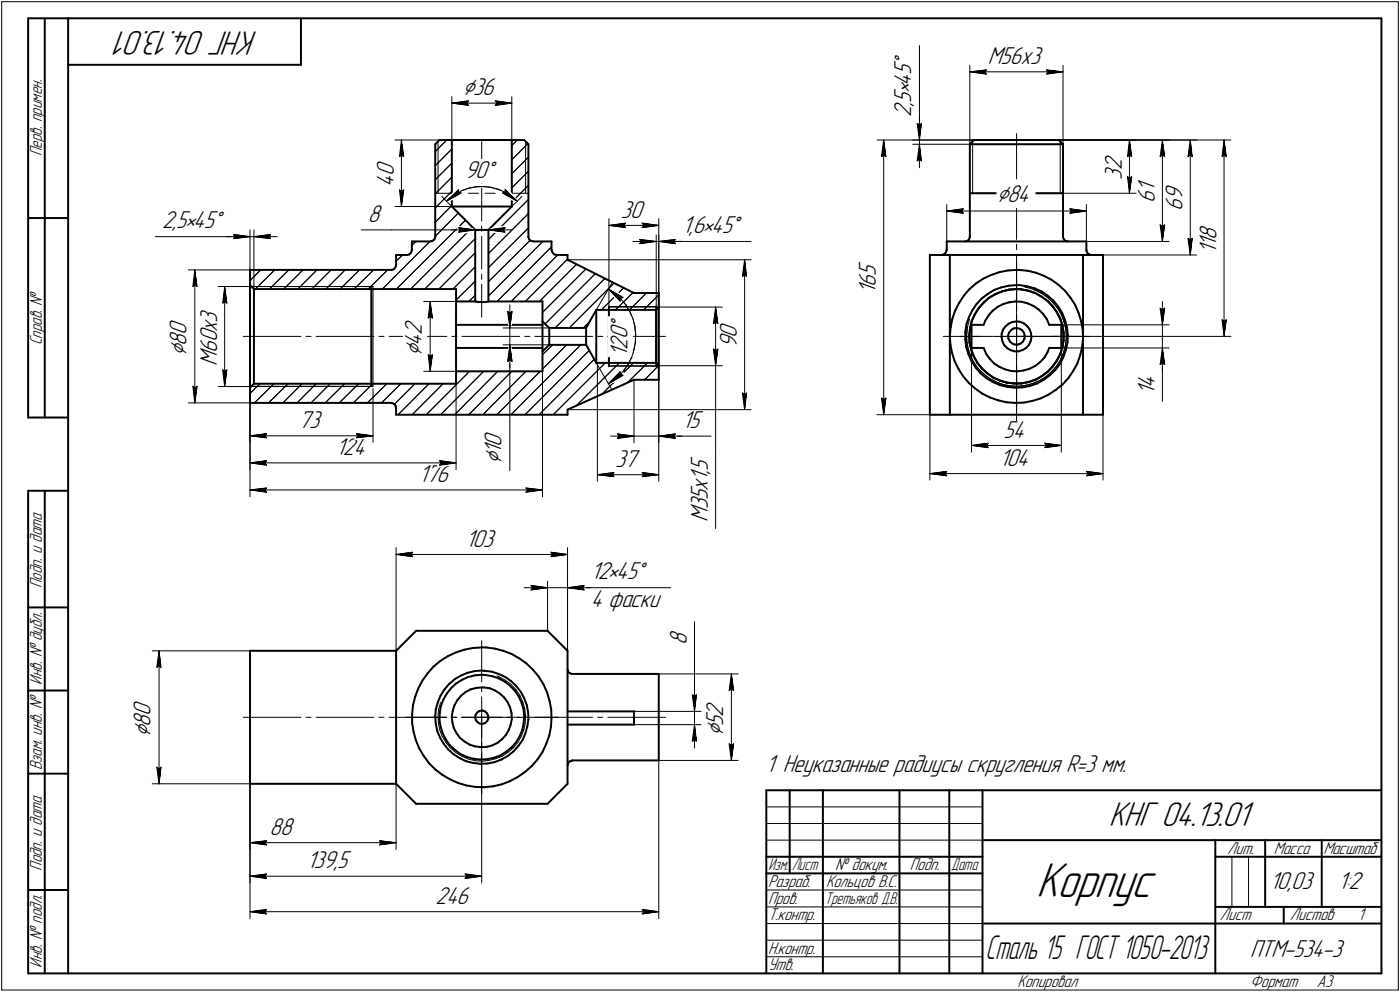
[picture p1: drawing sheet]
<svg xmlns="http://www.w3.org/2000/svg" width="421mm" height="298mm" viewBox="0 0 421 298" stroke-linecap="round" stroke-linejoin="round" font-family="sans-serif">
<defs><g id="words">
<text font-size="15.6" x="311.6" y="269.5">Корпус</text>
<g font-size="10.9">
<text x="77.5" y="9.3" transform="rotate(-180 77.5 9.3)">КНГ 04.13.01</text>
<text x="333.5" y="248.2">КНГ 04.13.01</text>
</g>
<text font-size="10.6" x="296.4" y="288.2">Сталь 15 ГОСТ 1050-2013</text>
<g font-size="7.8">
<text x="274" y="22.5" transform="rotate(-90 274 22.5)">5</text>
<text x="274" y="19.7" transform="rotate(-90 274 19.7)">°</text>
<text x="297.1" y="19.3">M56х3</text>
<text x="139.2" y="28.4">⌀36</text>
<text x="274" y="28.1" transform="rotate(-90 274 28.1)">×</text>
<text x="274" y="25.7" transform="rotate(-90 274 25.7)">4</text>
<text x="274" y="35.1" transform="rotate(-90 274 35.1)">2</text>
<text x="274" y="31.9" transform="rotate(-90 274 31.9)">,</text>
<text x="274" y="30.9" transform="rotate(-90 274 30.9)">5</text>
<text x="118.5" y="53" transform="rotate(-90 118.5 53)">0</text>
<text x="139.8" y="53.5">90°</text>
<text x="337.4" y="54" transform="rotate(-90 337.4 54)">3</text>
<text x="337.4" y="51.2" transform="rotate(-90 337.4 51.2)">2</text>
<text x="118.5" y="56.2" transform="rotate(-90 118.5 56.2)">4</text>
<text x="347.3" y="57.7" transform="rotate(-90 347.3 57.7)">1</text>
<text x="186.8" y="65.4">30</text>
<text x="299.8" y="60.8">⌀8</text>
<text x="306" y="60.8">4</text>
<text x="347.3" y="60.9" transform="rotate(-90 347.3 60.9)">6</text>
<text x="355.6" y="63.4" transform="rotate(-90 355.6 63.4)">6</text>
<text x="355.6" y="60.3" transform="rotate(-90 355.6 60.3)">9</text>
<text x="48.7" y="68.5">2,5×45°</text>
<text x="110.7" y="66.8">8</text>
<text x="205.2" y="70.1">1,6×45°</text>
<text x="365.8" y="72" transform="rotate(-90 365.8 72)">8</text>
<text x="365.8" y="76.2" transform="rotate(-90 365.8 76.2)">1</text>
<text x="365.8" y="74.1" transform="rotate(-90 365.8 74.1)">1</text>
<text x="263.4" y="83" transform="rotate(-90 263.4 83)">5</text>
<text x="263.4" y="88.3" transform="rotate(-90 263.4 88.3)">1</text>
<text x="263.4" y="86.2" transform="rotate(-90 263.4 86.2)">6</text>
<text x="56.1" y="100.7" transform="rotate(-90 56.1 100.7)">0</text>
<text x="65.3" y="99.7" transform="rotate(-90 65.3 99.7)">х</text>
<text x="65.3" y="96.9" transform="rotate(-90 65.3 96.9)">3</text>
<text x="126.9" y="100.7" transform="rotate(-90 126.9 100.7)">2</text>
<text x="188.7" y="98.8" transform="rotate(-90 188.7 98.8)">°</text>
<text x="221.6" y="101.5" transform="rotate(-90 221.6 101.5)">0</text>
<text x="56.1" y="107" transform="rotate(-90 56.1 107)">⌀</text>
<text x="56.1" y="103.9" transform="rotate(-90 56.1 103.9)">8</text>
<text x="65.3" y="106" transform="rotate(-90 65.3 106)">6</text>
<text x="65.3" y="102.9" transform="rotate(-90 65.3 102.9)">0</text>
<text x="126.9" y="107" transform="rotate(-90 126.9 107)">⌀</text>
<text x="126.9" y="103.9" transform="rotate(-90 126.9 103.9)">4</text>
<text x="188.7" y="107.3" transform="rotate(-90 188.7 107.3)">1</text>
<text x="188.7" y="105.2" transform="rotate(-90 188.7 105.2)">2</text>
<text x="188.7" y="102" transform="rotate(-90 188.7 102)">0</text>
<text x="221.6" y="104.7" transform="rotate(-90 221.6 104.7)">9</text>
<text x="65.3" y="109.9" transform="rotate(-90 65.3 109.9)">M</text>
<text x="347.3" y="118.7" transform="rotate(-90 347.3 118.7)">1</text>
<text x="347.3" y="116.6" transform="rotate(-90 347.3 116.6)">4</text>
<text x="89.8" y="128.6">73</text>
<text x="205.2" y="128.7">15</text>
<text x="301.8" y="131.5">54</text>
<text x="101" y="136.8">124</text>
<text x="150.8" y="136.4" transform="rotate(-90 150.8 136.4)">1</text>
<text x="150.8" y="134.3" transform="rotate(-90 150.8 134.3)">0</text>
<text x="150.8" y="139.4" transform="rotate(-90 150.8 139.4)">⌀</text>
<text x="185" y="140.3">37</text>
<text x="212.9" y="142.5" transform="rotate(-90 212.9 142.5)">,</text>
<text x="212.9" y="141.5" transform="rotate(-90 212.9 141.5)">5</text>
<text x="300.6" y="140">104</text>
<text x="126" y="144.9">176</text>
<text x="212.9" y="147.4" transform="rotate(-90 212.9 147.4)">х</text>
<text x="212.9" y="144.6" transform="rotate(-90 212.9 144.6)">1</text>
<text x="212.9" y="153" transform="rotate(-90 212.9 153)">3</text>
<text x="212.9" y="150.2" transform="rotate(-90 212.9 150.2)">5</text>
<text x="212.9" y="156.8" transform="rotate(-90 212.9 156.8)">M</text>
<text x="140" y="164.3">103</text>
<text x="177.7" y="174.1">12×45°</text>
<text x="177.7" y="182.4">4 фаски</text>
<text x="206.5" y="193.8" transform="rotate(-90 206.5 193.8)">8</text>
<text x="45.3" y="215.2" transform="rotate(-90 45.3 215.2)">0</text>
<text x="217.5" y="215.4" transform="rotate(-90 217.5 215.4)">2</text>
<text x="45.3" y="221.4" transform="rotate(-90 45.3 221.4)">⌀</text>
<text x="45.3" y="218.4" transform="rotate(-90 45.3 218.4)">8</text>
<text x="217.5" y="221.2" transform="rotate(-90 217.5 221.2)">⌀</text>
<text x="217.5" y="218.2" transform="rotate(-90 217.5 218.2)">5</text>
<text x="230.3" y="232.1">1 Неуказанные радиусы скругления R=3 мм.</text>
<text x="81.1" y="250.9">88</text>
<text x="92.3" y="261">139,5</text>
<text x="381.9" y="267.3">10,03</text>
<text x="402.4" y="267.3">1:2</text>
<text x="131" y="271.7">246</text>
<text x="376" y="287.5">ПТМ-534-3</text>
</g>
<g font-size="5.4">
<text x="12.6" y="46.9" transform="rotate(-90 12.6 46.9)">Перв. примен.</text>
<text x="12.6" y="103.8" transform="rotate(-90 12.6 103.8)">Справ. №</text>
<text x="12.6" y="176.7" transform="rotate(-90 12.6 176.7)">Подп. и дата</text>
<text x="12.6" y="205.8" transform="rotate(-90 12.6 205.8)">Инв. № дубл.</text>
<text x="12.6" y="231.5" transform="rotate(-90 12.6 231.5)">Взам. инв. №</text>
<text x="369.1" y="256.6">Лит.</text>
<text x="383.1" y="256.6">Масса</text>
<text x="398" y="256.6">Масштаб</text>
<text x="12.6" y="261.7" transform="rotate(-90 12.6 261.7)">Подп. и дата</text>
<text x="251.2" y="261.6">№ докум.</text>
<text x="273.6" y="261.6">Подп.</text>
<text x="231" y="266.6">Разраб.</text>
<text x="248.4" y="266.6">Кольцов В.С.</text>
<text x="231" y="271.6">Пров.</text>
<text x="231" y="276.6">Т.контр.</text>
<text x="366.9" y="276.6">Лист</text>
<text x="388" y="276.6">Листов</text>
<text x="408.4" y="276.6">1</text>
<text x="231" y="286.6">Н.контр.</text>
<text x="12.6" y="290.8" transform="rotate(-90 12.6 290.8)">Инв. № подл.</text>
<text x="231" y="291.6">Утв.</text>
<text x="306" y="296.6">Копировал</text>
<text x="376" y="296.6">Формат</text>
<text x="396" y="296.6">A3</text>
</g>
<g font-size="5.3">
<text x="231.1" y="261.6">Изм.</text>
<text x="238.1" y="261.6">Лист</text>
<text x="286.1" y="261.6">Дата</text>
<text x="248.1" y="271.6">Третьяков Д.В.</text>
</g>
</g></defs>
<g fill="none" stroke="#000" stroke-width=".3">
<path d="M.5 .5v297zM.5 .5h420zM276.5 13.7v23.4zM291.7 19.6v23.7zM319.7 19.6v23.7zM420.5 .5v297zM135.9 29v13.1zM135.9 31l5-.7zM135.9 31l5 .7zM135.9 31h18zM140.4 31l.5 .7zM140.9 30.3l-.5 .7z"/>
<path d="M148.9 31.7l5-.7zM148.9 30.3l.5 .7zM148.9 30.3l5 .7zM149.4 31l-.5 .7zM153.9 29v13.1zM275.8 37.1l.7 .5zM275.8 37.1l.7 5zM276.5 37.1v5zM276.5 37.6l.6-.5zM276.5 35.1v7zM277.1 37.1l-.6 5zM291.7 21.6l5-.6z"/>
<path d="M291.7 21.6l5 .7zM291.7 21.6h28zM296.2 21.6l.5 .7zM296.7 21l-.5 .6zM314.7 22.3l5-.7zM314.7 21l.5 .6zM314.7 21l5 .6zM315.2 21.6l-.5 .7zM118.8 42.1h17.1zM120.1 47.1l.6-.5zM120.1 57.1l.6 5zM120.1 57.1l.6 .5z"/>
<path d="M120.7 42.1l.7 5zM120.7 46.6l.7 .5zM120.7 42.1l-.6 5zM120.7 57.6l.7-.5zM120.7 42.1v20zM121.4 57.1l-.7 5zM130.9 58.3l5-5zM130.9 54l5-5zM130.9 49.8l5-5zM130.9 45.6l3.5-3.5zM130.9 58.1h5zM131.7 42.5v15.6z"/>
<path d="M132.8 59l3.1 3.1zM135 59.7l1.8-1.3zM135 59.7l-.7 .8zM135.9 58.1h3zM136.8 58.4l2.1-1.1zM137.9 57v.7zM137.9 57.7l.8 .3zM138.9 57.3l2.1-.7zM140.9 58.1h3zM141 56.6l2.2-.5zM143.2 56.1l2.3-.1zM144.9 42.1v9.9z"/>
<path d="M144.9 53.5v1.5zM144.9 56.6v9.9zM145.5 56l2.2 .3zM145.9 58.1h3zM147.7 56.3l2.2 .6zM149.9 56.9l2 .8zM150.9 58.1h3zM151.1 58l4.4 2.5zM151.1 58l.8-.3zM151.9 57.7l1.9 1.3zM151.9 57v.7zM151.9 57l3.6 3.5z"/>
<path d="M153.8 59l1.7 1.5zM153.9 56.5l5-5zM153.9 52.2l5-5zM153.9 48l4.8-4.8zM153.9 58.1h5zM155.5 42.1l-1.6 1.7zM158.1 42.5v15.6zM263.7 42.1h29.2zM265.1 47.1l.7-.5zM265.8 42.1l.6 5zM265.8 46.6l.6 .5zM265.8 42.1l-.7 5z"/>
<path d="M265.8 42.1v82.5zM274.5 43.3h17.2zM274.5 42.1h18.4zM275.8 48.3l.7-.5zM276.5 43.3l-.7 5zM276.5 47.8l.6 .5zM276.5 43.3l.6 5zM276.5 43.3v7.1zM276.5 42.1v1.2zM291.7 42.1h28zM291.7 58.1h28zM292.5 43.3v14.8z"/>
<path d="M292.5 42.5v.8zM305.7 40.1v13.7zM305.7 55.2v1.6zM305.7 58.3v13.7zM318.4 42.1h.1M318.4 42.1h51.8zM318.4 42.1h23.3zM318.4 42.1h33.2zM318.4 42.1h41.5zM318.9 43.3v14.8zM318.9 42.5v.8zM319.7 58.1h22z"/>
<path d="M339.1 47.1l.6-.5zM339.1 53.1l.6 5zM339.1 53.1l.6 .5zM339.7 42.1l.7 5zM339.7 46.6l.7 .5zM339.7 42.1l-.6 5zM339.7 53.6l.7-.5zM339.7 42.1v16zM340.4 53.1l-.7 5zM348.9 47.1l.7-.5zM349.6 42.1l.7 5zM349.6 46.6l.7 .5z"/>
<path d="M349.6 42.1l-.7 5zM349.6 42.1v30.5zM357.3 47.1l.7-.5zM358 42.1l.6 5zM358 46.6l.6 .5zM358 42.1l-.7 5zM358 42.1v34.5zM367.5 47.1l.6-.5zM368.1 42.1l.7 5zM368.1 46.6l.7 .5zM368.1 42.1l-.6 5zM368.1 42.1v59z"/>
<path d="M46.7 71.1h23.5zM68.2 71.1h7zM70.2 71.1h5zM70.2 70.4l5 .7zM70.2 70.4l.4 .7zM70.2 71.7l5-.6zM70.6 71.1l-.4 .6zM75.2 69.1v16.6zM75.2 71.1h1.2zM76.4 69.1v17.8zM76.4 71.1l5 .6zM76.4 71.1l5-.7z"/>
<path d="M76.4 71.1h7zM80.9 71.1l.5 .6zM81.4 70.4l-.5 .7zM108.6 69.1h9.1zM117.7 69.1h25.2zM118.8 62.1h17.1zM119.1 78.5l2-1.9zM123.9 73.7l1.2-1.1zM130.9 62.5l5-5zM134.3 60.5l3.6-3.5zM134.3 60.5l4.4-2.5zM135.9 61.7l-5 5.1z"/>
<path d="M135.9 69.1h7zM137.8 64l-6.9 7zM137.9 68.4l5 .7zM137.9 68.4l.5 .7zM137.9 69.8l5-.7zM138.4 69.1l-.5 .7zM142.9 69.1h4zM144.9 67.9v1.6zM144.9 71v9.9zM146.9 76.2l12-12zM146.9 72l12-12.1zM146.9 69.1l5 .7z"/>
<path d="M146.9 69.1l5-.7zM146.9 69.1h7zM151.4 69.1l.5 .7zM151.9 68.4l-.5 .7zM153.9 60.7l5-5zM153.9 62.1l3.1-3.1zM163.2 72.6l-16.3 16.4zM165.9 74.2l-16.4 16.4zM170.7 78.1h55.2zM183.1 65.7v26.6zM183.1 67.7l5-.6zM183.1 67.7l5 .7z"/>
<path d="M183.1 67.7h15zM187.6 67.7l.5 .7zM188.1 67.1l-.5 .6zM190.3 72.6h7.1zM192.4 72l5 .6zM192.4 72l.5 .6zM192.4 73.2l5-.6zM192.9 72.6l-.5 .6zM193.1 68.4l5-.7zM193.1 67.1l.5 .6zM193.1 67.1l5 .6zM193.6 67.7l-.5 .7z"/>
<path d="M197.4 70.6v22.5zM197.4 72.6h.7zM198.1 65.7v26.6zM198.1 72.6h5zM198.1 70.6v21.7zM198.1 72.6l5 .6zM198.1 72.6l5-.6zM198.1 72.6h7zM202.7 72.6l.4 .6zM203.1 72.6h22.8zM203.1 72l-.4 .6zM223.9 78.1l.6 5z"/>
<path d="M223.9 78.1l-.6 5zM223.9 78.1v45zM284.7 61.5v11.1zM284.7 63.4l5-.7zM284.7 63.4l5 .7zM284.7 63.4h42zM289.2 63.4l.5 .7zM289.7 62.7l-.5 .7zM305.7 73.4v1.6zM305.7 76.5v13.7zM305.7 79.1v11.7zM321.7 64.1l5-.7z"/>
<path d="M321.7 62.7l.5 .7zM321.7 62.7l5 .7zM322.2 63.4l-.5 .7zM325.7 76.6h34.2zM326.7 61.5v11.1zM326.7 72.6h24.9zM348.9 67.6l.7 5zM348.9 67.6l.7 .5zM349.6 68.1l.7-.5zM350.3 67.6l-.7 5zM357.3 71.6l.7 5zM357.3 71.6l.7 .5z"/>
<path d="M358 72.1l.6-.5zM358.6 71.6l-.6 5zM56.6 81.1h18.6zM58 86.1l.6-.5zM58.6 81.1l.7 5zM58.6 85.6l.7 .5zM58.6 81.1l-.6 5zM58.6 81.1v40zM65.6 86.1h9.6zM67 91.1l.6-.5zM67.6 86.1l.6 5zM67.6 90.6l.6 .5z"/>
<path d="M67.6 86.1l-.6 5zM67.6 86.1v30.1zM75.2 86.1h37zM75.2 84.3l3.2-3.2zM75.6 86.1h36.1zM76.8 86.9l5.8-5.8zM81 86.9l5.9-5.8zM85.3 86.9l5.8-5.8zM89.6 86.9l5.7-5.8zM93.8 86.9l5.8-5.8zM98 86.9l5.8-5.8zM102.3 86.9l5.8-5.8z"/>
<path d="M106.5 86.9l5.9-5.8zM110.7 86.9l5.9-5.8zM112.2 86.1v30.1zM115 86.9l14.3-14.3zM119.2 86.9l20.8-20.7zM123.5 86.9l18.6-18.6zM127.4 90.6h19.5zM127.8 86.9l15.1-15.2zM128.8 95.6l.6-.5zM129.4 90.6l.6 5zM129.4 95.1l.6 .5zM129.4 90.6l-.6 5z"/>
<path d="M129.4 90.6v21zM132 86.9l10.9-11zM136.2 86.9l6.7-6.7zM137.2 90.2l5.7-5.7zM137.2 94.1v47zM141 90.6l1.9-1.9zM144.9 82.4v1.6zM144.9 85.4v9.9zM146.9 84.7l12.5-12.5zM146.9 80.4l12-11.9zM151.3 98.6h13.9zM152.7 93.6l.6 .5z"/>
<path d="M152.7 93.6l.6 5zM153.3 94.1l.7-.5zM153.3 91.6v7zM153.3 98.6v5zM153.8 90.6l13.9-14zM154 93.6l-.7 5zM158 90.6l12.7-12.7zM162.2 90.6l11.2-11.2zM163.2 93.9l13-13zM163.2 93.6v55.7zM163.9 97.4l15.1-15.1zM167 98.6l14.9-14.9z"/>
<path d="M171.2 98.6l13.5-13.5zM175.4 98.6l1.9-1.9zM180.8 93.1l6.7-6.6zM183 86.9l1.9 1.3zM183 86.9l4.4 2.5zM183 86.9l3.5 3.6zM183.1 92.3v17.6zM183.1 92.3h15zM183.1 92.1h14.3zM184 85.2l-4.7 7.9zM184.9 88.2l1.8 1.6zM185.1 93.1l5.2-5.1z"/>
<path d="M186.5 89.7l.9-.3zM186.5 89.7v.8zM186.7 89.8l1.5 1.8zM188.2 91.6l1.2 2zM189.3 93.1l5.1-5zM189.4 93.6l.9 2.2zM190.3 95.8l.6 2.2zM190.9 98l.3 2.4zM193.5 93.1l4.6-4.5zM198.1 92.3v17.6zM198.1 92.3h19.2zM214.5 97.3l.7-.5z"/>
<path d="M215.2 92.3l.7 5zM215.2 96.8l.7 .5zM215.2 92.3l-.7 5zM215.2 92.3v17.6zM223.3 83.1l.6-.5zM223.9 82.6l.6 .5zM290.9 98.5l-.2 2.3zM291 98.1l-.3 2.2zM291.6 95.9l-.6 2.2zM292.2 97.6v38.3zM305.7 91.7v1.5zM305.7 94.7v13.7z"/>
<path d="M305.7 92.3v1.4zM305.7 95.2v5.9zM305.7 84.1v8.4zM305.7 93.9v1.5zM305.7 96.9v4.2zM308.3 86.4h.8zM309.1 86.4l2.1 .7zM310.8 87l.8 .3zM311.2 87.1l2.1 1zM311.6 87.3l2 1zM313.3 88.1l1.8 1.3zM313.6 88.3l1.8 1.4z"/>
<path d="M315.1 89.4l1.6 1.5zM315.4 89.7l1.6 1.6zM316.7 90.9l1.5 1.8zM317 91.3l1.3 1.7zM318.2 92.7l1.1 2zM318.3 93l1.1 2zM319.2 97.6h32.4zM319.2 97.6v38.3zM319.3 94.7l.7 2.1zM319.4 95l.7 2.1zM320 96.8l.5 2.2zM320.1 97.1l.5 2.2z"/>
<path d="M320.5 99l.2 2.3zM320.6 99.3l.1 2.3zM348.9 92.6l.7 .5zM348.9 92.6l.7 5zM349.6 93.1l.7-.5zM349.6 90.6v7zM349.6 97.6v7zM350.3 92.6l-.7 5zM367.5 96.1l.6 5zM367.5 96.1l.6 .5zM368.1 96.6l.7-.5zM368.8 96.1l-.7 5z"/>
<path d="M58 116.1l.6 5zM58 116.1l.6 .5zM58.6 116.6l.7-.5zM59.3 116.1l-.7 5zM65.6 116.2h9.6zM67 111.2l.6 5zM67 111.2l.6 .4zM67.6 111.6l.6-.4zM68.2 111.2l-.6 5zM73.2 101.1h17.3zM75.2 116.2h37zM75.2 118.3l2.9-3z"/>
<path d="M75.2 116.5v32.8zM75.2 116.5v24.6zM75.2 116.5v16.4zM75.6 116.1h36.1zM92 101.1h1.6zM95.1 101.1h17.3zM112.2 116.8v16.1zM114 101.1h1.5zM117 101.1h17.4zM127.4 111.6h9.8zM128.8 106.6l.6 5zM128.8 106.6l.6 .5z"/>
<path d="M129.4 107.1l.6-.5zM130 106.6l-.6 5zM133.3 115.3l-9.3 9.3zM135.9 101.1h1.5zM138.9 101.1h17.4zM145.5 111.6l-13 13zM149.7 111.6l-13 13zM151.3 103.6h13.9zM152.7 108.6l.6-.5zM153.3 103.6v23.1zM153.3 103.6l-.6 5zM153.3 108.1l.7 .5z"/>
<path d="M153.3 103.6l.7 5zM153.3 103.6v7zM153.9 111.6l-12.9 13zM157.8 101.1h1.5zM158.2 111.6l-13 13zM160.9 101.1h17.3zM163.2 110.9l7.2-7.3zM163.2 106.6l3-3zM178.7 107.9l-16.6 16.7zM179.3 109.1l4.7 7.9zM179.7 109.1v35.5zM179.7 101.1h1.6z"/>
<path d="M181.1 118.4l9.4-9.3zM182.8 101.1h17.4zM183 115.3l1.1-.7zM183 115.3l4.4-2.5zM183.1 109.9h15zM183.1 110.1h14.3zM184.1 114.6l1.9-1.5zM186.5 111.7l-3.5 3.6zM186.5 111.7v.8zM186.5 112.5l.9 .3zM187.6 111.3l-1.6 1.8zM188.8 114.9l5.9-5.8z"/>
<path d="M188.9 109.5l-1.3 1.8zM190 107.4l-1.1 2.1zM190.7 105.1l-.7 2.3zM190.7 114.1v19zM191.1 102.8l-.4 2.3zM191.2 100.4l-.1 2.4zM198.1 114.1h.1M198.1 109.8l-4.2 4.3zM198.1 114.1v19zM198.1 109.9v34.7zM198.1 109.9h19.2zM214.5 104.9l.7 5z"/>
<path d="M214.5 104.9l.7 .5zM215.2 109.9v25zM215.2 105.4l.7-.5zM215.9 104.9l-.7 5zM223.3 118.1l.6 5zM223.3 118.1l.6 .5zM223.9 118.6l.6-.5zM224.5 118.1l-.6 5zM265.1 119.6l.7 5zM265.1 119.6l.7 .5zM266.4 119.6l-.6 5zM283.7 101.1h11.7z"/>
<path d="M288.7 101.1h8.3zM290.7 100.8l.1 2.2zM290.7 100.3v2.3zM290.7 102.6l.5 2.2zM290.8 103l.5 2.2zM291.2 104.8l.7 2.1zM291.3 105.2l.7 2.1zM291.9 106.9l1 2.1zM292 107.3l1.1 2zM292.9 109l1.3 1.8zM293.1 109.3l1.4 1.8zM294.2 110.8l1.6 1.6z"/>
<path d="M294.5 111.1l1.6 1.5zM295.8 112.4l1.8 1.3zM296.1 112.6l1.8 1.4zM296.8 101.1h1.6zM297.6 113.7l2 1.1zM297.9 114l2.1 1zM298.5 101.1h1.6zM299.6 114.8l2.2 .8zM299.9 101.1h5.8zM300 115l2.1 .7zM301.5 101.1h4.2zM301.8 115.6l2.2 .4z"/>
<path d="M302.1 115.7l2.2 .3zM304 116l2.2 .1zM304.3 116l2.3 .1zM305.7 109.9v1.5zM305.7 112.9v13.7zM305.7 101.1h5.8zM305.7 111.4v11.7zM305.7 108.5v1.4zM305.7 101.1v5.8zM305.7 109.7v8.4zM305.7 106.8v1.5zM305.7 101.1v4.1z"/>
<path d="M305.7 101.1h4.2zM305.7 101.1h64.5zM306.2 116.1l2.2-.3zM306.6 116.1l2.2-.4zM308.4 115.8l2.2-.6zM308.8 115.7l2.2-.6zM310.6 115.2l2.1-.8zM311 115.1l2-.9zM311.4 101.1h1.4zM312.7 114.4l1.9-1.2zM313 101.1h1.5zM313 114.2l1.9-1.3z"/>
<path d="M314.4 101.1h8.3zM314.6 113.2l1.7-1.5zM314.9 112.9l1.7-1.5zM316.1 101.1h11.6zM317.8 110l-1.5 1.7zM318 109.7l-1.4 1.7zM318.9 108.1l-1.1 1.9zM319.1 107.8l-1.1 1.9zM319.2 104.6h32.4zM319.9 106l-1 2.1zM320 105.7l-.9 2.1zM320.5 103.5l-.5 2.2z"/>
<path d="M320.5 103.8l-.6 2.2zM320.7 101.3l-.2 2.2zM320.7 101.6l-.2 2.2zM348.9 109.6l.7-.5zM349.6 104.6v5zM349.6 109.6v11zM349.6 104.6l-.7 5zM349.6 109.1l.7 .5zM349.6 104.6l.7 5zM349.6 104.6v7zM56.6 121.1h18.6zM75.2 139.1l5-.7z"/>
<path d="M75.2 139.1l5 .7zM75.2 139.1h62zM75.2 131l5-.7zM75.2 131l5 .6zM75.2 131h37zM76.5 121.1l5.9-5.8zM79.7 139.1l.5 .7zM79.7 131l.5 .6zM80.2 138.4l-.5 .7zM80.2 130.3l-.5 .7zM80.8 121.1l5.8-5.8zM85.1 121.1l5.7-5.8z"/>
<path d="M89.3 121.1l5.8-5.8zM93.6 121.1l5.7-5.8zM97.8 121.1l5.8-5.8zM102 121.1l5.9-5.8zM106.3 121.1l5.8-5.8zM107.2 131.6l5-.6zM107.2 130.3l.4 .7zM107.2 130.3l5 .7zM107.6 131l-.4 .6zM110.5 121.1l5.8-5.8zM114.7 121.1l5.9-5.8zM118.6 121.5l6.2-6.2z"/>
<path d="M119.7 124.6l9.3-9.3zM128.2 124.6l13-13zM132.2 139.8l5-.7zM132.2 138.4l.5 .7zM132.2 138.4l5 .7zM132.7 139.1l-.5 .7zM149.4 124.6l13.1-13zM153.3 126.7v14.7zM153.7 124.6l21-21zM157.9 124.6l19.3-19.3zM166.4 124.6l15.6-15.5zM170.7 123.1h55.2z"/>
<path d="M173.4 121.8l12.9-12.7zM183.6 131.1h7.1zM185.7 130.4l5 .7zM185.7 130.4l.5 .7zM185.7 131.7l5-.6zM186.2 131.1l-.5 .6zM190.7 131.1h7.4zM198.1 131.1h5zM198.1 131.1l5 .6zM198.1 131.1l5-.7zM198.1 131.1h7zM202.7 131.1l.4 .6z"/>
<path d="M203.1 131.1h10.8zM203.1 130.4l-.4 .7zM215.2 134.9v23.9zM263.7 124.6h22zM265.8 120.1l.6-.5zM279.7 124.6v19.7zM292.2 133.9l5-.7zM292.2 133.9l5 .6zM292.2 133.9h27zM296.7 133.9l.5 .6zM297.2 133.2l-.5 .7zM314.2 134.5l5-.6z"/>
<path d="M314.2 133.2l.5 .7zM314.2 133.2l5 .7zM314.7 133.9l-.5 .6zM331.7 124.6v19.7zM75.2 147.2l5-.6zM75.2 147.2l5 .7zM75.2 147.2h88zM79.7 147.2l.5 .7zM80.2 146.6l-.5 .6zM158.2 147.9l5-.7zM158.2 146.6l.5 .6zM158.2 146.6l5 .6z"/>
<path d="M158.7 147.2l-.5 .7zM179.7 142.7l5-.7zM179.7 142.7l5 .6zM179.7 142.7h18.4zM184.1 142.7l.6 .6zM184.7 142l-.6 .7zM193.1 143.3l5-.6zM193.1 142l.5 .7zM193.1 142l5 .7zM193.6 142.7l-.5 .6zM279.7 142.3l5-.7zM279.7 142.3l5 .7z"/>
<path d="M279.7 142.3h52zM284.2 142.3l.5 .7zM284.7 141.6l-.5 .7zM326.7 143l5-.7zM326.7 141.6l.5 .7zM326.7 141.6l5 .7zM327.2 142.3l-.5 .7zM119.1 164.6v31zM119.1 166.6l5-.7zM119.1 166.6l5 .7zM119.1 166.6h51.6zM123.6 166.6l.5 .7z"/>
<path d="M124.1 165.9l-.5 .7zM157.6 176.6h7.1zM159.7 175.9l5 .7zM159.7 175.9l.5 .7zM159.7 177.3l5-.7zM160.2 176.6l-.5 .7zM164.7 174.7v14.9zM164.7 176.6h6zM165.7 167.3l5-.7zM165.7 165.9l.4 .7zM165.7 165.9l5 .7zM166.1 166.6l-.4 .7z"/>
<path d="M170.7 164.6v31zM170.7 174.7v20.9zM170.7 176.6h5zM170.7 176.6l5 .7zM170.7 176.6l5-.7zM170.7 176.6h6.9zM175.2 176.6l.5 .7zM175.7 176.6h26zM175.7 175.9l-.5 .7zM45.8 195.6h29.4zM47.8 195.6l.6 5zM47.8 195.6l-.6 5z"/>
<path d="M47.8 195.6v39.9zM144.9 192.5v12.4zM208.9 195.8v18zM208.9 186.8v9zM47.2 200.6l.6-.5zM47.8 200.1l.6 .5zM73.2 215.6h17.3zM92 215.6h1.6zM95.1 215.6h17.3zM114 215.6h1.5zM117 215.6h17.4zM121.9 215.6h12.3z"/>
<path d="M131.7 215.1l.1 2.2zM131.8 217.3l.4 2.1zM131.9 213.1l-.2 2zM132.2 219.4l.8 1.9zM132.5 211.1l-.6 2zM135.7 215.6h1.5zM135.9 215.6h1.5zM138.8 215.6h6.1zM138.9 215.6h17.4zM144.9 215.6v6.1zM144.9 206.4v1.5zM144.9 209.4v6.2z"/>
<path d="M144.9 215.6h6.1zM144.9 215.6v49.7zM149.4 203.1l.8 .4zM150.2 203.5l1.9 1zM152.1 204.5l1.7 1.2zM152.6 215.6h1.5zM153.8 205.7l1.4 1.6zM155.2 207.3l1.2 1.7zM155.5 215.6h12.4zM156.4 209l.8 1.9zM157.2 210.9l.6 2zM157.6 219.3l-.8 1.9z"/>
<path d="M157.8 215.6h1.5zM157.8 212.9l.3 2.2zM158 217.2l-.4 2.1zM158.1 215.1l-.1 2.1zM160.9 215.6h17.3zM179.7 215.6h1.6zM182.8 215.6h17.4zM190.7 217.8h20.1zM190.7 213.8h20.1zM198.1 202.5h23.9zM208.2 208.8l.7 .5zM208.2 208.8l.7 5z"/>
<path d="M208.9 217.8l-.7 5zM208.9 217.8l.6 5zM208.9 217.8v7zM208.9 209.3l.6-.5zM208.9 206.8v7zM208.9 213.8v4zM209.5 208.8l-.6 5zM219.3 207.5l.7-.5zM220 202.5l.6 5zM220 207l.6 .5zM220 202.5l-.7 5zM220 202.5v26z"/>
<path d="M45.8 235.5h29.4zM47.2 230.5l.6 5zM47.2 230.5l.6 .6zM47.8 231.1l.6-.6zM48.4 230.5l-.6 5zM75.2 235.5v40.5zM75.2 235.5v19.8zM75.2 235.5v29.8zM119.1 235.5v19.8zM133 221.3l1.1 1.8zM134.1 223.1l1.4 1.7zM135.5 224.8l1.6 1.3z"/>
<path d="M137.1 226.1l1.8 1.1zM138.9 227.2l1.9 .9zM140.8 228.1l2 .5zM142.8 228.6l2.1 .2zM144.9 226.2v12.3zM144.9 223.2v1.5zM144.9 228.8l2.2-.3zM147.1 228.5l2-.5zM149.1 228l1.9-.8zM151 227.2l1.8-1.1zM152.8 226.1l1.6-1.4zM155.8 223l-1.4 1.7z"/>
<path d="M156.8 221.2l-1 1.8zM198.1 228.5v47.5zM198.1 228.5h23.9zM208.2 222.8l.7-.5zM208.9 222.3l.6 .5zM219.3 223.5l.7 5zM219.3 223.5l.7 .5zM220 224l.6-.5zM220.6 223.5l-.6 5zM75.2 253.2l5-.6zM75.2 253.2l5 .7zM75.2 253.2h43.9z"/>
<path d="M79.7 253.2l.5 .7zM80.2 252.6l-.5 .6zM114.1 253.9l5-.7zM114.1 252.6l.5 .6zM114.1 252.6l5 .6zM114.6 253.2l-.5 .7zM230.5 247.5h65zM230.5 252.5h65zM230.5 242.5h65zM370.5 257.5v15zM375.5 257.5v15zM75.2 274l5-.7z"/>
<path d="M75.2 274l5 .7zM75.2 274h122.9zM75.2 263.3l5-.7zM75.2 263.3l5 .7zM75.2 263.3h69.7zM79.7 274l.5 .7zM79.7 263.3l.5 .7zM80.2 273.3l-.5 .7zM80.2 262.6l-.5 .7zM139.9 264l5-.7zM139.9 262.6l.5 .7zM139.9 262.6l5 .7z"/>
<path d="M140.4 263.3l-.5 .7zM193.1 274.7l5-.7zM193.1 273.3l.5 .7zM193.1 273.3l5 .7zM193.6 274l-.5 .7zM230.5 267.5h65zM230.5 272.5h65zM230.5 277.5h65zM.5 297.5h420zM230.5 282.5h65zM230.5 287.5h65z"/>
</g>
<g fill="none" stroke="#000" stroke-width=".59">
<path d="M8.5 5.5v120zM8.5 5.5h12zM13.5 5.5v120zM20.5 5.5v287zM20.5 5.5h395zM20.5 19.5h70zM90.5 5.5v14zM415.5 5.5v287zM130.9 43.3v27.8zM130.9 43.3l1.3-1.2zM132.2 42.1h3.7zM135.9 42.1h18z"/>
<path d="M135.9 42.1v20zM153.9 42.1h3.7zM153.9 42.1v20zM157.6 42.1l1.3 1.2zM158.9 43.3v27.8zM291.7 43.3v27.8zM291.7 43.3l1.2-1.2zM291.7 43.3h28zM291.7 58.1h28zM292.9 42.1h25.5zM318.4 42.1l1.3 1.2zM319.7 43.3v27.8z"/>
<path d="M8.5 65.5h12zM119.1 76.6v3zM119.1 76.6h3.3zM119.1 79.6l-.1 .7zM122.4 76.6l.7-.1zM123.1 76.5l.5-.6zM123.9 72.6h5.5zM123.9 75.3l-.3 .6zM123.9 75.1v.2zM123.9 72.6v2.5zM129.4 72.6l.6-.2zM130 72.4l.6-.4z"/>
<path d="M130.9 71.3l-.3 .7zM130.9 71.1v.2zM135.9 62.1h18zM135.9 62.1l7 7zM142.9 69.1h4zM142.9 69.1v21.5zM146.9 69.1v21.5zM146.9 69.1l7-7zM158.9 71.3l.3 .7zM158.9 71.1v.2zM159.2 72l.5 .4zM159.7 72.4l.7 .2z"/>
<path d="M160.4 72.6h5.5zM165.9 72.6v2.5zM165.9 75.1v.2zM165.9 75.3l.3 .6zM166.2 75.9l.5 .6zM166.7 76.5l.7 .1zM167.4 76.6h3.3zM170.7 78.1l20 10zM170.7 76.6v1.5zM279.7 76.6v48zM279.7 76.6h6zM283.2 76.6l.7-.1z"/>
<path d="M283.9 76.5l.5-.6zM284.6 75.3l-.2 .6zM284.7 72.6v2.5zM284.7 72.6h42zM284.7 75.1l-.1 .2zM285.7 76.6h40zM285.7 76.6v16.6zM290.2 72.6l.7-.2zM290.9 72.4l.5-.4zM291.7 71.3l-.3 .7zM291.7 71.1v.2zM319.7 71.3l.3 .7z"/>
<path d="M319.7 71.1v.2zM320 72l.5 .4zM320.5 72.4l.7 .2zM325.7 76.6h6zM325.7 76.6v16.6zM326.7 72.6v2.5zM326.7 75.3l.3 .6zM326.7 75.1v.2zM327 75.9l.5 .6zM327.5 76.5l.7 .1zM331.7 76.6v48zM75.2 86.1v15z"/>
<path d="M75.2 85.7v30.8zM75.2 81.1h42.5zM75.2 81.1v4.6zM75.2 85.7l1.2 1.2zM76.4 86.9v28.4zM76.4 86.9h60.8zM111.7 86.9v28.4zM111.7 86.1v.8zM117.7 81.1h.2zM117.9 81.1l.6-.2zM119 80.3l-.5 .6zM137.2 90.6v7z"/>
<path d="M137.2 97.6v7zM137.2 97.6h26zM137.2 90.6h5.7zM137.2 86.9v3.7zM142.9 90.6h.2zM143.1 90.6l.7 .2zM143.8 90.8h1.2zM145 90.8h1zM146 90.8l.6-.1zM146.6 90.7l.3-.1zM146.9 90.6h16.3zM163.2 96.6v9z"/>
<path d="M163.2 90.6v6zM163.2 96.6l2 2zM165.2 98.6v5zM165.2 98.6h11.1zM176.3 98.6v5zM179.3 93.1v16zM179.3 93.1h18.1zM179.3 93.1l-3 5.5zM183.1 93.1v16zM183.1 92.1v1zM190.7 88.1h7.4zM197.4 92.1v1z"/>
<path d="M197.4 93.1v16zM198.1 92.4v17.4zM198.1 88.1v4.3zM198.1 92.4l-.7 .7zM285.7 93.2v7.9zM285.9 98.3l-.2 2.6zM286.4 95.8l-.5 2.5zM287.3 93.3l-.9 2.5zM288.5 91l-1.2 2.3zM289.9 88.8l-1.4 2.2zM290.3 99.7v2.3zM290.7 97.5l-.4 2.2z"/>
<path d="M291.4 95.2l-.7 2.3zM291.6 86.9l1.9-1.7zM291.6 86.9l-1.7 1.9zM291.8 98.6l-.3 2.2zM292.2 97.6h3.6zM292.2 97.6v7zM292.3 96.4l-.5 2.2zM292.4 93.2l-1 2zM293.2 94.4l-.9 2zM293.5 85.2l2.2-1.5zM293.7 91.4l-1.3 1.8zM294.4 92.5l-1.2 1.9z"/>
<path d="M295.3 89.7l1.8-1.4zM295.3 89.7l-1.6 1.7zM295.7 83.7l2.4-1.1zM295.8 90.9l1.6-1.4zM295.8 90.9l-1.4 1.6zM296.3 96.4l-.5 1.2zM297.1 88.3l1.9-1.2zM297.3 94.7l-1 1.7zM297.4 89.5l2-1.1zM298.1 82.6l2.5-.8zM298.5 93.4l1.6-1.2zM298.5 93.4l-1.2 1.3z"/>
<path d="M299 87.1l2.2-.7zM299.4 88.4l2-.9zM300.1 92.2l1.7-.8zM300.6 81.8l2.5-.5zM301.2 86.4l2.2-.5zM301.4 87.5l2.1-.5zM301.7 99.1l-.5 1.1zM301.8 91.4l1.7-.6zM302.4 98l1-.7zM302.4 98l-.7 1.1zM303.1 81.3l2.6-.2zM303.4 97.3l1.1-.5z"/>
<path d="M303.4 85.9l2.3-.2zM303.4 100l-.2 .8zM303.5 87l2.2-.1zM303.5 90.8l1.9-.2zM304 99.2l.8-.5zM304 99.2l-.6 .8zM304.5 96.8l1.2-.2zM304.8 98.7l.9-.1zM305.4 90.6l1.9 .1zM305.7 86.9l1.5 .1zM305.7 81.1h.7zM305.7 85.7h1z"/>
<path d="M305.7 96.6l1 .1zM305.7 98.6l1 .2zM306.4 81.1l2.6 .3zM306.7 85.7l2.2 .3zM306.7 98.8l.7 .4zM306.7 96.7l1.2 .5zM307.2 87l2.1 .4zM307.3 90.7l1.8 .5zM307.4 99.2l.5 .8zM307.9 97.2l1 .8zM307.9 100l.3 .9zM308.9 86l2.2 .6z"/>
<path d="M308.9 98l.7 .9zM309 81.4l2.6 .6zM309.1 91.2l1.7 .7zM309.3 87.4l2 .7zM309.6 98.9l.4 1.2zM310.8 91.9l1.6 1.1zM311.1 86.6l2.1 .9zM311.3 88.1l2 1.1zM311.6 82l2.3 .9zM312.4 93l1.3 1.3zM313.2 87.5l1.8 1.3zM313.3 89.2l1.7 1.2z"/>
<path d="M313.7 94.3l1.1 1.5zM313.9 82.9l2.3 1.2zM314.8 95.8l.8 1.8zM315 90.4l1.6 1.6zM315 88.8l1.8 1.5zM315.6 97.6h3.6zM316.2 84.1l2.1 1.5zM316.6 92l1.2 1.8zM316.8 90.3l1.5 1.8zM317.8 93.8l1.1 2zM318.3 92.1l1.1 2zM318.3 85.6l2 1.8z"/>
<path d="M318.9 95.8l.6 2zM319.2 97.6v7zM319.4 94.1l.9 2.1zM319.5 97.8l.4 2.2zM319.9 100v2.2zM320.3 87.4l1.6 2zM320.3 96.2l.6 2.2zM320.9 98.4l.2 2.3zM321.9 89.4l1.4 2.2zM323.3 91.6l1.1 2.4zM324.4 94l.7 2.4zM325.1 96.4l.5 2.7z"/>
<path d="M325.6 99.1l.1 2.5zM325.7 93.2v7.9zM75.2 101.1v15.1zM75.2 116.5v4.6zM75.2 116.5l1.2-1.2zM76.4 115.3h60.8zM111.7 115.3v.8zM137.2 104.6v7zM137.2 104.6h26zM137.2 111.6v3.7zM137.2 111.6h26zM163.2 105.6l2-2z"/>
<path d="M163.2 105.6v6zM165.2 103.6h11.1zM176.3 103.6l3 5.5zM179.3 109.1h18.1zM183.1 109.1v1zM190.7 114.1h7.4zM197.4 109.1v1zM197.4 109.1l.7 .7zM198.1 109.8v4.3zM285.7 100.9l.1 2.6zM285.7 109v15.6zM285.7 101.1v7.9z"/>
<path d="M285.8 103.5l.5 2.6zM286.3 106.1l.8 2.4zM287.1 108.5l1.2 2.4zM288.3 110.9l1.3 2.1zM289.6 113l1.7 2.1zM290.3 102l.3 2.2zM290.6 104.2l.7 2.2zM291.3 106.4l.9 2.1zM291.3 115.1l2 1.7zM291.5 100.8l.1 2.2zM291.6 103l.5 2.1zM292.1 105.1l.8 2z"/>
<path d="M292.2 108.5l1.3 2zM292.2 104.6h3.6zM292.9 107.1l1.1 2zM293.3 116.8l2.1 1.5zM293.5 110.5l1.4 1.7zM294 109.1l1.3 1.6zM294.9 112.2l1.8 1.4zM295.3 110.7l1.6 1.5zM295.4 118.3l2.4 1.2zM295.8 104.6l.8 1.7zM296.6 106.3l1.1 1.6zM296.7 113.6l1.9 1.2z"/>
<path d="M296.9 112.2l1.8 1.3zM297.7 107.9l1.3 1.3zM297.8 119.5l2.4 .8zM298.6 114.8l2.1 .9zM298.7 113.5l2 .9zM299 109.2l1.6 1zM300.6 110.2l1.7 .8zM300.7 114.4l2.1 .6zM300.7 115.7l2.2 .5zM301.2 100.2v1.2zM301.2 101.4l.3 1.2zM301.5 102.6l.5 1.1z"/>
<path d="M302 103.7l.9 .9zM302.3 111l1.8 .5zM302.8 115l2.2 .2zM302.9 116.2l2.3 .3zM302.9 104.6l1.1 .6zM303.2 100.8l.1 1zM303.3 101.8l.4 .8zM303.7 102.6l.7 .6zM304 105.2l1.1 .4zM304.1 111.5l1.9 .1zM304.4 103.2l.8 .3zM305 115.2h2.2z"/>
<path d="M305.1 105.6h1.3zM305.2 116.5l2.3-.1zM305.2 103.5h1zM306 111.6l1.8-.3zM306.2 103.5l.8-.3zM306.4 105.6l1.2-.4zM307 103.2l.7-.6zM307.2 115.2l2.1-.4zM307.5 116.4l2.2-.4zM307.6 105.2l1-.6zM307.8 111.3l1.8-.5zM308.1 101.8l-.4 .8z"/>
<path d="M308.2 100.9l-.1 .9zM309.3 114.8l2.1-.7zM309.5 103.6l-.9 1zM309.6 110.8l1.7-.8zM309.7 116l2.2-.8zM310 102.5l-.5 1.1zM310 100.1l.2 1.2zM310.2 101.3l-.2 1.2zM311.3 110l1.5-1.2zM311.4 114.1l2-1.1zM311.9 115.2l2-1.1zM313 119.7l2.3-1.1z"/>
<path d="M313.4 113l1.6-1.2zM313.9 114.1l1.8-1.3zM314.1 107.4l-1.3 1.4zM315 105.8l-.9 1.6zM315.3 118.6l2.2-1.4zM315.6 104.6l-.6 1.2zM315.6 104.6h3.6zM315.7 112.8l1.7-1.6zM316.6 110.2l-1.6 1.6zM317.5 117.2l2-1.6zM317.8 108.4l-1.2 1.8zM318.8 109.4l-1.4 1.8z"/>
<path d="M318.9 106.4l-1.1 2zM319.5 104.3l-.6 2.1zM319.8 107.4l-1 2zM319.9 102.2l-.4 2.1zM320.5 105.2l-.7 2.2zM321.1 103l-.6 2.2zM321.1 100.7v2.3zM321.3 113.6l-1.8 2zM322.7 111.5l-1.4 2.1zM324 109.2l-1.3 2.3zM324.9 106.8l-.9 2.4zM325.5 104.2l-.6 2.6z"/>
<path d="M325.7 101.6l-.2 2.6zM325.7 109v15.6zM325.7 101.1v7.9zM8.5 125.5h12zM75.2 121.1h42.5zM117.7 121.1h.2zM117.9 121.1l.6 .3zM118.5 121.4l.5 .5zM119 121.9l.1 .7zM119.1 122.6v2zM119.1 124.6h51.6zM170.7 123.1l20-9z"/>
<path d="M170.7 123.1v1.5zM279.7 124.6h6zM285.7 124.6h40zM300.2 120.3l2.6 .6zM302.8 120.9l2.5 .2zM305.3 121.1l2.6-.1zM307.9 121l2.6-.5zM310.5 120.5l2.5-.8zM325.7 124.6h6zM8.5 147.5v145zM8.5 147.5h12zM13.5 147.5v145z"/>
<path d="M8.5 182.5h12zM75.2 195.6v39.9zM75.2 195.6h43.9zM119.1 195.6v39.9zM125.1 189.6h39.6zM125.1 189.6l-6 6zM132.4 198.6l2.3-1.4zM134.7 197.2l2.4-1.1zM137.1 196.1l2.5-.9zM139.6 195.2l2.6-.5zM142.2 194.7l2.7-.1zM144.9 194.6h1.2z"/>
<path d="M146.1 194.6l2.7 .3zM148.8 194.9l2.6 .7zM151.4 195.6l2.4 .9zM153.8 196.5l2.4 1.4zM156.2 197.9l2.1 1.5zM158.3 199.4l2 1.9zM164.7 189.6l6 6zM170.7 195.6v39.9zM8.5 207.5h12zM124 214.5v2.8zM124 217.3l.4 2.6zM124.2 211.9l-.2 2.6z"/>
<path d="M124.4 219.9l.7 2.5zM124.9 209.3l-.7 2.6zM125.8 206.8l-.9 2.5zM127.1 204.5l-1.3 2.3zM128.6 202.4l-1.5 2.1zM130.4 200.3l2-1.7zM130.4 200.3l-1.8 2.1zM130.9 215.3l.2 2.2zM131.1 213.2l-.2 2.1zM131.1 217.5l.4 2.1zM131.5 219.6l.8 2.1zM131.7 211.1l-.6 2.1z"/>
<path d="M132.2 216.3l.3 2.1zM132.2 214.2v2.1zM132.5 209l-.8 2.1zM132.5 218.4l.6 1.9zM132.6 212.2l-.4 2zM133.3 210.2l-.7 2zM133.7 207.2l-1.2 1.8zM134.4 208.4l-1.1 1.8zM135 205.6l1.7-1.5zM135 205.6l-1.3 1.6zM135.6 206.8l1.6-1.4zM135.6 206.8l-1.2 1.6z"/>
<path d="M135.9 215.4l.2 1.7zM136.1 217.1l.4 1.7zM136.1 213.6l-.2 1.8zM136.5 218.8l.8 1.6zM136.7 212l-.6 1.6zM136.7 204.1l1.9-1.1zM137.2 205.4l1.7-1.1zM137.5 210.5l-.8 1.5zM138.6 203l2-.8zM138.6 209.1l1.4-1.1zM138.6 209.1l-1.1 1.4zM138.9 204.3l1.9-.8z"/>
<path d="M140 208l1.5-.8zM140.6 202.2l2.1-.5zM140.8 203.5l2-.6zM141.5 207.2l1.7-.4zM142.7 201.7l2.2-.2zM142.8 202.9l2.1-.1zM142.9 215.7l.3 .8zM143 214.9l-.1 .8zM143.2 206.8l1.7-.2zM143.2 216.5l.5 .6zM143.4 214.2l.7-.5zM143.4 214.2l-.4 .7z"/>
<path d="M143.7 217.1l.7 .4zM144.1 213.7l.8-.2zM144.4 217.5h.8zM144.9 201.5l.8 .1zM144.9 202.8l1.1 .1zM144.9 206.6h.6zM144.9 213.5h.2zM145.1 213.5l.8 .3zM145.2 217.5l.8-.2zM145.5 206.6l1.8 .2zM145.7 201.6l2.2 .2zM145.9 213.8l.6 .6z"/>
<path d="M146 217.3l.6-.6zM146 202.9l2.1 .3zM146.5 214.4l.3 .7zM146.8 215.1l.1 .8zM146.9 215.9l-.3 .8zM147.3 206.8l1.6 .7zM147.9 201.8l2 .7zM148.1 203.2l1.9 .7zM148.9 207.5l1.5 .9zM149.9 202.5l2.1 1zM150 203.9l1.9 1zM150.4 208.4l1.2 1.2z"/>
<path d="M151.6 209.6l1.1 1.4zM151.9 204.9l1.6 1.3zM152 203.5l1.8 1.2zM152.7 211l.7 1.6zM153 219.4l-.9 1.5zM153.4 212.6l.4 1.7zM153.5 206.2l1.4 1.5zM153.6 217.8l-.6 1.6zM153.8 204.7l1.5 1.5zM153.8 214.3l.1 1.8zM153.9 216.1l-.3 1.7zM154.9 207.7l1.1 1.7z"/>
<path d="M155.3 206.2l1.3 1.7zM156 209.4l.9 1.8zM156.6 207.9l1 1.9zM156.9 211.2l.6 2.1zM157.1 219.5l-.9 1.9zM157.5 217.4l-.4 2.1zM157.5 213.3l.1 2.1zM157.6 209.8l.8 2zM157.6 215.4l-.1 2zM158.4 211.8l.4 2.2zM158.6 218.4l-.6 2.1zM158.8 214l.1 2.2z"/>
<path d="M158.9 216.2l-.3 2.2zM160.3 201.3l1.7 2zM162 203.3l1.4 2.3zM163.4 205.6l1.1 2.4zM164.5 208l.8 2.6zM165.3 210.6l.5 2.6zM165.7 218.4l-.5 2.7zM165.8 213.2l.1 2.6zM165.9 215.8l-.2 2.6zM170.7 217.8h20zM170.7 213.8h20zM170.7 201.1l.2 .7z"/>
<path d="M170.9 201.8l.4 .5zM171.3 202.3l.7 .2zM172 202.5h.1zM172.1 202.5h26zM190.7 213.8v1.8zM190.7 215.6v2.2zM198.1 202.5v26zM8.5 232.5h12zM75.2 235.5h43.9zM119.1 235.5l6 6.1zM125.1 222.4l1 2.5zM126.1 224.9l1.3 2.3z"/>
<path d="M127.4 227.2l1.6 2.2zM129 229.4l1.9 1.8zM130.9 231.2l2.1 1.6zM132.3 221.7l1.1 1.8zM133 232.8l2.3 1.4zM133.1 220.3l.9 1.9zM133.4 223.5l1.4 1.7zM134 222.2l1.2 1.7zM134.8 225.2l1.6 1.5zM135.2 223.9l1.5 1.4zM135.3 234.2l2.5 1.1zM136.4 226.7l1.9 1.1z"/>
<path d="M136.7 225.3l1.7 1.3zM137.3 220.4l1 1.3zM137.8 235.3l2.5 .8zM138.3 227.8l1.9 1zM138.3 221.7l1.4 1.1zM138.4 226.6l1.9 .8zM139.7 222.8l1.5 1zM140.2 228.8l2.1 .5zM140.3 236.1l2.6 .4zM140.3 227.4l1.9 .6zM141.2 223.8l1.6 .5zM142.2 228l2.2 .3z"/>
<path d="M142.3 229.3l2.1 .2zM142.8 224.3l1.8 .2zM142.9 236.5l2.7 .1zM144.4 228.3l2-.1zM144.4 229.5l2.2-.1zM144.6 224.5h1.7zM145.6 236.6l2.7-.3zM146.3 224.5l1.7-.5zM146.4 228.2l2-.4zM146.6 229.4l2.2-.4zM148 224l1.6-.7zM148.3 236.3l2.6-.6z"/>
<path d="M148.4 227.8l2-.7zM148.8 229l2-.7zM149.6 223.3l1.4-1.1zM150.4 227.1l1.7-1.1zM150.8 228.3l1.9-1.1zM150.9 235.7l2.4-.9zM152.1 226l1.7-1.3zM152.1 220.9l-1.1 1.3zM152.7 227.2l1.7-1.4zM153.3 234.8l2.4-1.3zM155.2 223.1l-1.4 1.6zM155.7 233.5l2.2-1.5z"/>
<path d="M155.9 224.2l-1.5 1.6zM156.2 221.4l-1 1.7zM157.1 222.4l-1.2 1.8zM157.9 232l2-1.8zM158 220.5l-.9 1.9zM161.6 228.3l-1.7 1.9zM163.2 226l-1.6 2.3zM164.3 223.6l-1.1 2.4zM165.2 221.1l-.9 2.5zM170.9 229.4l-.2 .6zM171.3 228.9l-.4 .5zM171.3 228.9l.7-.3z"/>
<path d="M172 228.6l.1-.1zM172.1 228.5h26zM230.5 237.5h185zM230.5 237.5v55zM237.5 237.5v25zM247.5 237.5v55zM270.5 237.5v55zM285.5 237.5v55zM295.5 237.5v55zM125.1 241.6h39.6zM164.7 241.6l6-6.1zM230.5 257.5h65z"/>
<path d="M295.5 252.5h120zM365.5 252.5v40zM365.5 257.5h15zM380.5 252.5v20zM380.5 257.5h35zM397.5 252.5v20zM8.5 267.5h12zM230.5 262.5h65zM295.5 277.5h70zM365.5 277.5h50zM365.5 272.5h50zM386.1 272.5v5z"/>
<path d="M8.5 292.5h12zM20.5 292.5h395z"/>
</g>
<g fill="#fff" stroke="#fff" stroke-width=".3">
<path d="M50.3 95.5h7.4zM50.3 95.6h7.4zM50.3 95.7h7.4zM50.3 95.8h7.4zM50.3 95.8h7.4zM50.3 95.9h7.4zM50.3 96h7.4zM50.3 96.1h7.4zM50.3 96.2h7.4zM50.3 96.3h7.4zM50.3 96.4h7.4zM50.3 96.4h7.4zM50.3 96.5h7.4zM50.3 96.6h7.4zM50.3 96.7h7.4zM50.3 96.8h7.4zM50.3 96.9h7.4zM50.3 96.9h7.4zM50.3 97h7.4zM50.3 97.1h7.4zM50.3 97.2h7.4zM50.3 97.3h7.4zM50.3 97.4h7.4zM50.3 97.5h7.4zM50.3 97.5h7.4zM50.3 97.6h7.4zM50.3 97.7h7.4zM50.3 97.8h7.4zM50.3 97.9h7.4zM50.3 98h7.4zM50.3 98h7.4zM50.3 98.1h7.4zM50.3 98.2h7.4zM50.3 98.3h7.4zM50.3 98.4h7.4zM50.3 98.5h7.4zM50.3 98.6h7.4zM50.3 98.6h7.4zM50.3 98.7h7.4zM50.3 98.8h7.4zM50.3 98.9h7.4zM50.3 99h7.4zM50.3 99.1h7.4zM50.3 99.1h7.4zM50.3 99.2h7.4zM50.3 99.3h7.4zM50.3 99.4h7.4zM50.3 99.5h7.4zM50.3 99.6h7.4zM50.3 99.7h7.4zM50.3 99.7h7.4zM50.3 99.8h7.4zM50.3 99.9h7.4zM50.3 100h7.4zM50.3 100.1h7.4zM50.3 100.2h7.4zM50.3 100.2h7.4zM50.3 100.3h7.4zM50.3 100.4h7.4zM50.3 100.5h7.4zM50.3 100.6h7.4zM50.3 100.7h7.4zM50.3 100.8h7.4zM50.3 100.8h7.4zM50.3 100.9h7.4zM50.3 101h7.4zM50.3 101.1h7.4zM50.3 101.2h7.4zM50.3 101.3h7.4zM50.3 101.3h7.4zM50.3 101.4h7.4zM50.3 101.5h7.4zM50.3 101.6h7.4zM50.3 101.7h7.4zM50.3 101.8h7.4zM50.3 101.9h7.4zM50.3 101.9h7.4zM50.3 102h7.4zM50.3 102.1h7.4zM50.3 102.2h7.4zM50.3 102.3h7.4zM50.3 102.4h7.4zM50.3 102.4h7.4zM50.3 102.5h7.4zM50.3 102.6h7.4zM50.3 102.7h7.4zM50.3 102.8h7.4zM50.3 102.9h7.4zM50.3 103h7.4zM50.3 103h7.4zM50.3 103.1h7.4zM50.3 103.2h7.4zM50.3 103.3h7.4zM50.3 103.4h7.4zM50.3 103.5h7.4zM50.3 103.5h7.4zM50.3 103.6h7.4zM50.3 103.7h7.4zM50.3 103.8h7.4zM50.3 103.9h7.4zM50.3 104h7.4zM50.3 104.1h7.4zM50.3 104.1h7.4zM50.3 104.2h7.4zM50.3 104.3h7.4zM50.3 104.4h7.4zM50.3 104.5h7.4zM50.3 104.6h7.4zM50.3 104.6h7.4zM50.3 104.7h7.4zM50.3 104.8h7.4zM50.3 104.9h7.4zM50.3 105h7.4zM50.3 105.1h7.4zM50.3 105.2h7.4zM50.3 105.2h7.4zM50.3 105.3h7.4zM50.3 105.4h7.4zM50.3 105.5h7.4zM50.3 105.6h7.4zM50.3 105.7h7.4zM50.3 105.7h7.4zM50.3 105.8h7.4zM50.3 105.9h7.4zM50.3 106h7.4zM50.3 106.1h7.4zM50.3 106.2h7.4zM50.3 106.3h7.4zM50.3 106.3h7.4zM50.3 106.4h7.4zM50.3 106.5h7.4zM50.3 106.6h7.4zM50.3 106.7h7.4zM50.3 106.8h7.4zM50.3 106.8h7.4z"/>
<path d="M58.5 81.4h.3zM58.5 81.4h.3zM58.5 81.5h.3zM58.4 81.6h.4zM58.4 81.7h.4zM58.3 81.8h.6zM58.3 81.9h.6zM58.3 82h.7zM58.3 82h.7zM58.3 82.1h.8zM58.3 82.2h.8zM58.2 82.3h.9zM58.2 82.4h1zM58.1 82.5h1.1zM58.1 82.5h1.2zM58.1 82.6h1.2zM58 82.7h1.4zM58 82.8h1.4zM57.9 82.9h1.5zM57.9 83h1.5zM57.9 83.1h1.5zM57.9 83.1h1.5zM57.9 83.2h1.5zM57.9 83.3h1.5zM57.9 83.4h1.5zM57.9 83.5h1.5zM57.8 83.6h1.7zM57.8 83.7h1.7zM57.8 83.7h1.7zM57.8 83.8h1.7zM57.8 83.9h1.7zM57.8 84h1.7zM57.8 84.1h1.7zM57.7 84.2h1.9zM57.7 84.2h1.9zM57.7 84.3h1.9zM57.7 84.4h1.9zM57.7 84.5h1.9zM57.7 84.6h1.9zM57.7 84.7h1.9zM57.7 84.8h1.9zM57.7 84.8h2zM57.7 84.9h2zM57.7 85h2zM57.7 85.1h2zM57.7 85.2h2zM57.7 85.3h2zM57.7 85.3h2zM57.6 85.4h2.2zM57.6 85.5h2.2zM57.6 85.6h2.2zM57.6 85.7h2.2zM57.6 85.8h2.2zM57.6 85.9h2.2zM57.6 85.9h2.2zM57.5 86h2.4zM57.5 86.1h2.4zM57.5 86.2h2.4zM57.5 86.3h2.4zM57.5 86.4h2.4zM57.5 86.4h2.4zM57.5 86.5h2.4z"/>
<path d="M57.4 115.6h2.5zM57.5 115.7h2.4zM57.5 115.7h2.4zM57.5 115.8h2.4zM57.5 115.9h2.4zM57.5 116h2.4zM57.5 116.1h2.4zM57.5 116.2h2.4zM57.6 116.2h2.2zM57.6 116.3h2.2zM57.6 116.4h2.2zM57.6 116.5h2.2zM57.6 116.6h2.2zM57.6 116.7h2.2zM57.6 116.8h2.2zM57.7 116.8h2zM57.7 116.9h2zM57.7 117h2zM57.7 117.1h2zM57.7 117.2h2zM57.7 117.3h2zM57.7 117.3h2zM57.7 117.4h1.9zM57.7 117.5h1.9zM57.7 117.6h1.9zM57.7 117.7h1.9zM57.7 117.8h1.9zM57.7 117.9h1.9zM57.7 117.9h1.9zM57.7 118h1.9zM57.8 118.1h1.7zM57.8 118.2h1.7zM57.8 118.3h1.7zM57.8 118.4h1.7zM57.8 118.4h1.7zM57.8 118.5h1.7zM57.8 118.6h1.7zM57.9 118.7h1.5zM57.9 118.8h1.5zM57.9 118.9h1.5zM57.9 119h1.5zM57.9 119h1.5zM57.9 119.1h1.5zM57.9 119.2h1.5zM57.9 119.3h1.5zM58 119.4h1.4zM58 119.5h1.4zM58.1 119.5h1.2zM58.1 119.6h1.2zM58.1 119.7h1.1zM58.2 119.8h1zM58.2 119.9h.9zM58.3 120h.8zM58.3 120.1h.8zM58.3 120.1h.7zM58.3 120.2h.7zM58.3 120.3h.6zM58.3 120.4h.6zM58.4 120.5h.4zM58.4 120.6h.4zM58.5 120.6h.3zM58.5 120.7h.3zM58.5 120.8h.3z"/>
<path d="M216.8 96.8h6zM216.8 96.9h6zM216.8 96.9h6zM216.8 97h6zM216.8 97.1h6zM216.8 97.2h6zM216.8 97.3h6zM216.8 97.4h6zM216.8 97.5h6zM216.8 97.5h6zM216.8 97.6h6zM216.8 97.7h6zM216.8 97.8h6zM216.8 97.9h6zM216.8 98h6zM216.8 98h6zM216.8 98.1h6zM216.8 98.2h6zM216.8 98.3h6zM216.8 98.4h6zM216.8 98.5h6zM216.8 98.6h6zM216.8 98.6h6zM216.8 98.7h6zM216.8 98.8h6zM216.8 98.9h6zM216.8 99h6zM216.8 99.1h6zM216.8 99.1h6zM216.8 99.2h6zM216.8 99.3h6zM216.8 99.4h6zM216.8 99.5h6zM216.8 99.6h6zM216.8 99.7h6zM216.8 99.7h6zM216.8 99.8h6zM216.8 99.9h6zM216.8 100h6zM216.8 100.1h6zM216.8 100.2h6zM216.8 100.2h6zM216.8 100.3h6zM216.8 100.4h6zM216.8 100.5h6zM216.8 100.6h6zM216.8 100.7h6zM216.8 100.8h6zM216.8 100.8h6zM216.8 100.9h6zM216.8 101h6zM216.8 101.1h6zM216.8 101.2h6zM216.8 101.3h6zM216.8 101.3h6zM216.8 101.4h6zM216.8 101.5h6zM216.8 101.6h6zM216.8 101.7h6zM216.8 101.8h6zM216.8 101.9h6zM216.8 101.9h6zM216.8 102h6zM216.8 102.1h6zM216.8 102.2h6zM216.8 102.3h6zM216.8 102.4h6zM216.8 102.4h6zM216.8 102.5h6zM216.8 102.6h6zM216.8 102.7h6zM216.8 102.8h6zM216.8 102.9h6zM216.8 103h6zM216.8 103h6zM216.8 103.1h6zM216.8 103.2h6zM216.8 103.3h6zM216.8 103.4h6zM216.8 103.5h6zM216.8 103.5h6zM216.8 103.6h6zM216.8 103.7h6zM216.8 103.8h6zM216.8 103.9h6zM216.8 104h6zM216.8 104.1h6zM216.8 104.1h6zM216.8 104.2h6zM216.8 104.3h6zM216.8 104.4h6zM216.8 104.5h6zM216.8 104.6h6z"/>
<path d="M222.7 117.6h2.4zM222.8 117.7h2.3zM222.8 117.8h2.3zM222.8 117.9h2.3zM222.8 117.9h2.3zM222.8 118h2.3zM222.8 118.1h2.3zM222.8 118.2h2.3zM222.8 118.3h2.2zM222.8 118.4h2.2zM222.8 118.4h2.2zM222.8 118.5h2.2zM222.8 118.6h2.2zM222.8 118.7h2.2zM222.8 118.8h2.2zM222.9 118.9h2.1zM222.9 119h2.1zM222.9 119h2.1zM222.9 119.1h2.1zM222.9 119.2h2.1zM222.9 119.3h2.1zM222.9 119.4h2.1zM222.9 119.5h2zM223 119.5h1.9zM223 119.6h1.9zM223 119.7h1.9zM223 119.8h1.9zM223 119.9h1.9zM223 120h1.9zM223 120.1h1.9zM223.1 120.1h1.7zM223.1 120.2h1.7zM223.1 120.3h1.7zM223.1 120.4h1.7zM223.1 120.5h1.7zM223.1 120.6h1.7zM223.1 120.6h1.7zM223.2 120.7h1.5zM223.2 120.8h1.5zM223.2 120.9h1.5zM223.2 121h1.5zM223.2 121.1h1.5zM223.2 121.2h1.5zM223.2 121.2h1.5zM223.2 121.3h1.4zM223.3 121.4h1.3zM223.3 121.5h1.3zM223.4 121.6h1.1zM223.4 121.7h1.1zM223.4 121.8h1.1zM223.4 121.8h1.1zM223.4 121.9h1.1zM223.5 122h.9zM223.5 122.1h.9zM223.6 122.2h.8zM223.6 122.3h.7zM223.7 122.3h.6zM223.7 122.4h.6zM223.7 122.5h.5zM223.8 122.6h.4zM223.8 122.7h.3zM223.9 122.8h.2zM223.9 122.9h.2z"/>
<path d="M223.9 78.3h.2zM223.9 78.4h.2zM223.8 78.5h.3zM223.8 78.6h.4zM223.7 78.7h.5zM223.7 78.7h.6zM223.7 78.8h.6zM223.6 78.9h.7zM223.6 79h.8zM223.5 79.1h.9zM223.5 79.2h.9zM223.4 79.2h1.1zM223.4 79.3h1.1zM223.4 79.4h1.1zM223.4 79.5h1.1zM223.4 79.6h1.1zM223.3 79.7h1.3zM223.3 79.8h1.3zM223.2 79.8h1.4zM223.2 79.9h1.5zM223.2 80h1.5zM223.2 80.1h1.5zM223.2 80.2h1.5zM223.2 80.3h1.5zM223.2 80.3h1.5zM223.2 80.4h1.5zM223.1 80.5h1.7zM223.1 80.6h1.7zM223.1 80.7h1.7zM223.1 80.8h1.7zM223.1 80.9h1.7zM223.1 80.9h1.7zM223.1 81h1.7zM223 81.1h1.9zM223 81.2h1.9zM223 81.3h1.9zM223 81.4h1.9zM223 81.4h1.9zM223 81.5h1.9zM223 81.6h1.9zM222.9 81.7h2zM222.9 81.8h2.1zM222.9 81.9h2.1zM222.9 82h2.1zM222.9 82h2.1zM222.9 82.1h2.1zM222.9 82.2h2.1zM222.9 82.3h2.1zM222.8 82.4h2.2zM222.8 82.5h2.2zM222.8 82.5h2.2zM222.8 82.6h2.2zM222.8 82.7h2.2zM222.8 82.8h2.2zM222.8 82.9h2.2zM222.8 83h2.3zM222.8 83.1h2.3zM222.8 83.1h2.3zM222.8 83.2h2.3zM222.8 83.3h2.3zM222.8 83.4h2.3zM222.8 83.5h2.3z"/>
<path d="M186.8 60.5h7.8zM186.8 60.6h7.8zM186.8 60.7h7.8zM186.8 60.8h7.8zM186.8 60.9h7.8zM186.8 61h7.8zM186.8 61h7.8zM186.8 61.1h7.8zM186.8 61.2h7.8zM186.8 61.3h7.8zM186.8 61.4h7.8zM186.8 61.5h7.8zM186.8 61.6h7.8zM186.8 61.6h7.8zM186.8 61.7h7.8zM186.8 61.8h7.8zM186.8 61.9h7.8zM186.8 62h7.8zM186.8 62.1h7.8zM186.8 62.1h7.8zM186.8 62.2h7.8zM186.8 62.3h7.8zM186.8 62.4h7.8zM186.8 62.5h7.8zM186.8 62.6h7.8zM186.8 62.7h7.8zM186.8 62.7h7.8zM186.8 62.8h7.8zM186.8 62.9h7.8zM186.8 63h7.8zM186.8 63.1h7.8zM186.8 63.2h7.8zM186.8 63.2h7.8zM186.8 63.3h7.8zM186.8 63.4h7.8zM186.8 63.5h7.8zM186.8 63.6h7.8zM186.8 63.7h7.8zM186.8 63.8h7.8zM186.8 63.8h7.8zM186.8 63.9h7.8zM186.8 64h7.8zM186.8 64.1h7.8zM186.8 64.2h7.8zM186.8 64.3h7.8zM186.8 64.3h7.8zM186.8 64.4h7.8zM186.8 64.5h7.8zM186.8 64.6h7.8zM186.8 64.7h7.8zM186.8 64.8h7.8zM186.8 64.9h7.8zM186.8 64.9h7.8zM186.8 65h7.8zM186.8 65.1h7.8zM186.8 65.2h7.8zM186.8 65.3h7.8zM186.8 65.4h7.8zM186.8 65.4h7.8zM186.8 65.5h7.8zM186.8 65.6h7.8zM186.8 65.7h7.8zM186.8 65.8h7.8zM186.8 65.9h7.8zM186.8 66h7.8zM186.8 66h7.8zM186.8 66.1h7.8zM186.8 66.2h7.8zM186.8 66.3h7.8zM186.8 66.4h7.8zM186.8 66.5h7.8zM186.8 66.5h7.8zM186.8 66.6h7.8z"/>
<path d="M188 66.5h.6zM187.5 66.6h1.1zM186.8 66.7h1.8zM186.2 66.8h2.4zM185.6 66.9h3zM184.9 67h3.7zM184.7 67.1h3.9zM184.6 67.1h4zM184.3 67.2h4.3zM184.1 67.3h4.5zM184 67.4h4.6zM183.7 67.5h4.9zM183.6 67.6h5zM183.4 67.6h5.2zM183.1 67.7h5.5zM183.4 67.8h5.2zM183.6 67.9h5zM183.7 68h4.9zM184 68.1h4.6zM184.1 68.2h4.5zM184.3 68.2h4.3zM184.6 68.3h4zM184.7 68.4h3.9zM184.9 68.5h3.7zM185.7 68.6h2.9zM186.4 68.7h2.2zM187.2 68.7h1.4zM188 68.8h.6z"/>
<path d="M192.6 66.5h.7zM192.6 66.6h1.3zM192.6 66.7h1.9zM192.6 66.8h2.6zM192.6 66.9h3.1zM192.6 67h3.7zM192.6 67.1h4zM192.6 67.1h4.2zM192.6 67.2h4.3zM192.6 67.3h4.6zM192.6 67.4h4.8zM192.6 67.5h4.9zM192.6 67.6h5.2zM192.6 67.6h5.4zM192.6 67.7h5.5zM192.6 67.8h5.4zM192.6 67.9h5.2zM192.6 68h4.9zM192.6 68.1h4.8zM192.6 68.2h4.6zM192.6 68.2h4.3zM192.6 68.3h4.2zM192.6 68.4h4zM192.6 68.5h3.7zM192.6 68.6h3.1zM192.6 68.7h2.3zM192.6 68.7h1.5zM192.6 68.8h.8z"/>
<path d="M205.1 64.6h18.8zM205.1 64.7h18.8zM205.1 64.8h18.8zM205.1 64.9h18.8zM205.1 64.9h18.8zM205.1 65h18.8zM205.1 65.1h18.8zM205.1 65.2h18.8zM205.1 65.3h18.8zM205.1 65.4h18.8zM205.1 65.4h18.8zM205.1 65.5h18.8zM205.1 65.6h18.8zM205.1 65.7h18.8zM205.1 65.8h18.8zM205.1 65.9h18.8zM205.1 66h18.8zM205.1 66h18.8zM205.1 66.1h18.8zM205.1 66.2h18.8zM205.1 66.3h18.8zM205.1 66.4h18.8zM205.1 66.5h18.8zM205.1 66.5h18.8zM205.1 66.6h18.8zM205.1 66.7h18.8zM205.1 66.8h18.8zM205.1 66.9h18.8zM205.1 67h18.8zM205.1 67.1h18.8zM205.1 67.1h18.8zM205.1 67.2h18.8zM205.1 67.3h18.8zM205.1 67.4h18.8zM205.1 67.5h18.8zM205.1 67.6h18.8zM205.1 67.6h18.8zM205.1 67.7h18.8zM205.1 67.8h18.8zM205.1 67.9h18.8zM205.1 68h18.8zM205.1 68.1h18.8zM205.1 68.2h18.8zM205.1 68.2h18.8zM205.1 68.3h18.8zM205.1 68.4h18.8zM205.1 68.5h18.8zM205.1 68.6h18.8zM205.1 68.7h18.8zM205.1 68.7h18.8zM205.1 68.8h18.8zM205.1 68.9h18.8zM205.1 69h18.8zM205.1 69.1h18.8zM205.1 69.2h18.8zM205.1 69.3h18.8zM205.1 69.3h18.8zM205.1 69.4h18.8zM205.1 69.5h18.8zM205.1 69.6h18.8zM205.1 69.7h18.8zM205.1 69.8h18.8zM205.1 69.8h18.8zM205.1 69.9h18.8zM205.1 70h18.8zM205.1 70.1h18.8zM205.1 70.2h18.8zM205.1 70.3h18.8zM205.1 70.4h18.8zM205.1 70.4h18.8zM205.1 70.5h18.8zM205.1 70.6h18.8zM205.1 70.7h18.8zM205.1 70.8h18.8zM205.1 70.9h18.8zM205.1 71h18.8zM205.1 71h18.8zM205.1 71.1h18.8zM205.1 71.2h18.8zM205.1 71.3h18.8zM205.1 71.4h18.8zM205.1 71.5h18.8zM205.1 71.5h18.8z"/>
<path d="M191.9 71.5h.6zM191.9 71.5h1.2zM191.9 71.6h1.8zM191.9 71.7h2.5zM191.9 71.8h3.1zM191.9 71.9h3.7zM191.9 72h3.9zM191.9 72.1h4.2zM191.9 72.1h4.4zM191.9 72.2h4.6zM191.9 72.3h4.9zM191.9 72.4h5zM191.9 72.5h5.3zM191.9 72.6h5.5zM191.9 72.6h5.3zM191.9 72.7h5.1zM191.9 72.8h4.9zM191.9 72.9h4.7zM191.9 73h4.5zM191.9 73.1h4.3zM191.9 73.2h4.1zM191.9 73.2h3.9zM191.9 73.3h3.7zM191.9 73.4h3.1zM191.9 73.5h2.5zM191.9 73.6h1.8zM191.9 73.7h1.2zM191.9 73.7h.6z"/>
<path d="M203 71.5h.6zM202.4 71.5h1.2zM201.8 71.6h1.8zM201.2 71.7h2.4zM200.6 71.8h3zM199.9 71.9h3.7zM199.7 72h3.9zM199.5 72.1h4.1zM199.3 72.1h4.3zM199.1 72.2h4.5zM198.8 72.3h4.8zM198.6 72.4h5zM198.4 72.5h5.2zM198.1 72.6h5.5zM198.4 72.6h5.2zM198.5 72.7h5.1zM198.7 72.8h4.9zM199 72.9h4.6zM199.1 73h4.5zM199.3 73.1h4.3zM199.6 73.2h4zM199.7 73.2h3.9zM199.9 73.3h3.7zM200.6 73.4h3zM201.2 73.5h2.4zM201.8 73.6h1.8zM202.4 73.7h1.2zM203 73.7h.6z"/>
<path d="M113.7 48.3h6zM113.7 48.3h6zM113.7 48.4h6zM113.7 48.5h6zM113.7 48.6h6zM113.7 48.7h6zM113.7 48.8h6zM113.7 48.9h6zM113.7 48.9h6zM113.7 49h6zM113.7 49.1h6zM113.7 49.2h6zM113.7 49.3h6zM113.7 49.4h6zM113.7 49.4h6zM113.7 49.5h6zM113.7 49.6h6zM113.7 49.7h6zM113.7 49.8h6zM113.7 49.9h6zM113.7 50h6zM113.7 50h6zM113.7 50.1h6zM113.7 50.2h6zM113.7 50.3h6zM113.7 50.4h6zM113.7 50.5h6zM113.7 50.5h6zM113.7 50.6h6zM113.7 50.7h6zM113.7 50.8h6zM113.7 50.9h6zM113.7 51h6zM113.7 51.1h6zM113.7 51.1h6zM113.7 51.2h6zM113.7 51.3h6zM113.7 51.4h6zM113.7 51.5h6zM113.7 51.6h6zM113.7 51.6h6zM113.7 51.7h6zM113.7 51.8h6zM113.7 51.9h6zM113.7 52h6zM113.7 52.1h6zM113.7 52.2h6zM113.7 52.2h6zM113.7 52.3h6zM113.7 52.4h6zM113.7 52.5h6zM113.7 52.6h6zM113.7 52.7h6zM113.7 52.7h6zM113.7 52.8h6zM113.7 52.9h6zM113.7 53h6zM113.7 53.1h6zM113.7 53.2h6zM113.7 53.3h6zM113.7 53.3h6zM113.7 53.4h6zM113.7 53.5h6zM113.7 53.6h6zM113.7 53.7h6zM113.7 53.8h6zM113.7 53.8h6zM113.7 53.9h6zM113.7 54h6zM113.7 54.1h6zM113.7 54.2h6zM113.7 54.3h6zM113.7 54.4h6zM113.7 54.4h6zM113.7 54.5h6zM113.7 54.6h6zM113.7 54.7h6zM113.7 54.8h6zM113.7 54.9h6zM113.7 54.9h6zM113.7 55h6zM113.7 55.1h6zM113.7 55.2h6zM113.7 55.3h6zM113.7 55.4h6zM113.7 55.5h6zM113.7 55.5h6zM113.7 55.6h6zM113.7 55.7h6zM113.7 55.8h6zM113.7 55.9h6zM113.7 56h6zM113.7 56h6zM113.7 56.1h6z"/>
<path d="M120.6 42.3h.3zM120.6 42.4h.3zM120.6 42.5h.4zM120.6 42.6h.4zM120.6 42.7h.4zM120.5 42.8h.6zM120.5 42.8h.6zM120.5 42.9h.7zM120.4 43h.8zM120.4 43.1h.8zM120.4 43.2h.8zM120.3 43.3h.9zM120.3 43.3h1zM120.2 43.4h1.1zM120.2 43.5h1.2zM120.2 43.6h1.2zM120.1 43.7h1.4zM120.1 43.8h1.4zM120.1 43.9h1.4zM120.1 43.9h1.5zM120.1 44h1.5zM120.1 44.1h1.5zM120.1 44.2h1.5zM120.1 44.3h1.5zM120.1 44.4h1.5zM120.1 44.4h1.5zM120 44.5h1.7zM120 44.6h1.7zM120 44.7h1.7zM120 44.8h1.7zM120 44.9h1.7zM120 45h1.7zM120 45h1.7zM119.9 45.1h1.9zM119.9 45.2h1.9zM119.9 45.3h1.9zM119.9 45.4h1.9zM119.9 45.5h1.9zM119.9 45.6h1.9zM119.9 45.6h1.9zM119.8 45.7h2zM119.8 45.8h2zM119.8 45.9h2zM119.8 46h2zM119.8 46.1h2zM119.8 46.1h2zM119.8 46.2h2zM119.8 46.3h2zM119.7 46.4h2.2zM119.7 46.5h2.2zM119.7 46.6h2.2zM119.7 46.7h2.2zM119.7 46.7h2.2zM119.7 46.8h2.2zM119.7 46.9h2.2zM119.6 47h2.4zM119.6 47.1h2.4zM119.6 47.2h2.4zM119.6 47.2h2.4zM119.6 47.3h2.4zM119.6 47.4h2.4zM119.6 47.5h2.4z"/>
<path d="M119.5 56.6h2.5zM119.6 56.6h2.4zM119.6 56.7h2.4zM119.6 56.8h2.4zM119.6 56.9h2.4zM119.6 57h2.4zM119.6 57.1h2.4zM119.6 57.1h2.4zM119.7 57.2h2.2zM119.7 57.3h2.2zM119.7 57.4h2.2zM119.7 57.5h2.2zM119.7 57.6h2.2zM119.7 57.7h2.2zM119.7 57.7h2.2zM119.8 57.8h2zM119.8 57.9h2zM119.8 58h2zM119.8 58.1h2zM119.8 58.2h2zM119.8 58.3h2zM119.8 58.3h2zM119.8 58.4h2zM119.9 58.5h1.9zM119.9 58.6h1.9zM119.9 58.7h1.9zM119.9 58.8h1.9zM119.9 58.8h1.9zM119.9 58.9h1.9zM119.9 59h1.9zM120 59.1h1.7zM120 59.2h1.7zM120 59.3h1.7zM120 59.4h1.7zM120 59.4h1.7zM120 59.5h1.7zM120 59.6h1.7zM120.1 59.7h1.5zM120.1 59.8h1.5zM120.1 59.9h1.5zM120.1 59.9h1.5zM120.1 60h1.5zM120.1 60.1h1.5zM120.1 60.2h1.5zM120.1 60.3h1.4zM120.1 60.4h1.4zM120.1 60.5h1.4zM120.2 60.5h1.2zM120.2 60.6h1.2zM120.2 60.7h1.1zM120.3 60.8h1zM120.3 60.9h.9zM120.4 61h.8zM120.4 61h.8zM120.4 61.1h.8zM120.5 61.2h.7zM120.5 61.3h.6zM120.5 61.4h.6zM120.6 61.5h.4zM120.6 61.6h.4zM120.6 61.6h.4zM120.6 61.7h.3zM120.6 61.8h.3z"/>
<path d="M110.7 62.1h4.8zM110.7 62.1h4.8zM110.7 62.2h4.8zM110.7 62.3h4.8zM110.7 62.4h4.8zM110.7 62.5h4.8zM110.7 62.6h4.8zM110.7 62.7h4.8zM110.7 62.7h4.8zM110.7 62.8h4.8zM110.7 62.9h4.8zM110.7 63h4.8zM110.7 63.1h4.8zM110.7 63.2h4.8zM110.7 63.2h4.8zM110.7 63.3h4.8zM110.7 63.4h4.8zM110.7 63.5h4.8zM110.7 63.6h4.8zM110.7 63.7h4.8zM110.7 63.8h4.8zM110.7 63.8h4.8zM110.7 63.9h4.8zM110.7 64h4.8zM110.7 64.1h4.8zM110.7 64.2h4.8zM110.7 64.3h4.8zM110.7 64.3h4.8zM110.7 64.4h4.8zM110.7 64.5h4.8zM110.7 64.6h4.8zM110.7 64.7h4.8zM110.7 64.8h4.8zM110.7 64.9h4.8zM110.7 64.9h4.8zM110.7 65h4.8zM110.7 65.1h4.8zM110.7 65.2h4.8zM110.7 65.3h4.8zM110.7 65.4h4.8zM110.7 65.4h4.8zM110.7 65.5h4.8zM110.7 65.6h4.8zM110.7 65.7h4.8zM110.7 65.8h4.8zM110.7 65.9h4.8zM110.7 66h4.8zM110.7 66h4.8zM110.7 66.1h4.8zM110.7 66.2h4.8zM110.7 66.3h4.8zM110.7 66.4h4.8zM110.7 66.5h4.8zM110.7 66.5h4.8zM110.7 66.6h4.8zM110.7 66.7h4.8zM110.7 66.8h4.8zM110.7 66.9h4.8zM110.7 67h4.8zM110.7 67.1h4.8zM110.7 67.1h4.8zM110.7 67.2h4.8zM110.7 67.3h4.8zM110.7 67.4h4.8zM110.7 67.5h4.8zM110.7 67.6h4.8zM110.7 67.6h4.8zM110.7 67.7h4.8zM110.7 67.8h4.8zM110.7 67.9h4.8zM110.7 68h4.8z"/>
<path d="M151.7 68h.7zM151 68.1h1.4zM150.2 68.2h2.2zM149.4 68.2h3zM148.7 68.3h3.7zM148.5 68.4h3.9zM148.3 68.5h4.1zM148.1 68.6h4.3zM147.9 68.7h4.5zM147.7 68.7h4.7zM147.5 68.8h4.9zM147.3 68.9h5.1zM147.2 69h5.2zM146.9 69.1h5.5zM147.2 69.2h5.2zM147.3 69.3h5.1zM147.5 69.3h4.9zM147.7 69.4h4.7zM147.9 69.5h4.5zM148.1 69.6h4.3zM148.3 69.7h4.1zM148.5 69.8h3.9zM148.7 69.8h3.7zM149.4 69.9h3zM149.9 70h2.5zM150.5 70.1h1.9zM151.2 70.2h1.2zM151.8 70.3h.6z"/>
<path d="M137.4 68h.8zM137.4 68.1h1.5zM137.4 68.2h2.3zM137.4 68.2h3.1zM137.4 68.3h3.7zM137.4 68.4h4zM137.4 68.5h4.2zM137.4 68.6h4.3zM137.4 68.7h4.6zM137.4 68.7h4.8zM137.4 68.8h4.9zM137.4 68.9h5.2zM137.4 69h5.3zM137.4 69.1h5.5zM137.4 69.2h5.3zM137.4 69.3h5.2zM137.4 69.3h4.9zM137.4 69.4h4.8zM137.4 69.5h4.6zM137.4 69.6h4.3zM137.4 69.7h4.2zM137.4 69.8h4zM137.4 69.8h3.7zM137.4 69.9h3.1zM137.4 70h2.6zM137.4 70.1h1.9zM137.4 70.2h1.3zM137.4 70.3h.7z"/>
<path d="M126 140.2h9.9zM126 140.3h9.9zM126 140.4h9.9zM126 140.5h9.9zM126 140.5h9.9zM126 140.6h9.9zM126 140.7h9.9zM126 140.8h9.9zM126 140.9h9.9zM126 141h9.9zM126 141.1h9.9zM126 141.1h9.9zM126 141.2h9.9zM126 141.3h9.9zM126 141.4h9.9zM126 141.5h9.9zM126 141.6h9.9zM126 141.6h9.9zM126 141.7h9.9zM126 141.8h9.9zM126 141.9h9.9zM126 142h9.9zM126 142.1h9.9zM126 142.2h9.9zM126 142.2h9.9zM126 142.3h9.9zM126 142.4h9.9zM126 142.5h9.9zM126 142.6h9.9zM126 142.7h9.9zM126 142.7h9.9zM126 142.8h9.9zM126 142.9h9.9zM126 143h9.9zM126 143.1h9.9zM126 143.2h9.9zM126 143.3h9.9zM126 143.3h9.9zM126 143.4h9.9zM126 143.5h9.9zM126 143.6h9.9zM126 143.7h9.9zM126 143.8h9.9zM126 143.8h9.9zM126 143.9h9.9zM126 144h9.9zM126 144.1h9.9zM126 144.2h9.9zM126 144.3h9.9zM126 144.4h9.9zM126 144.4h9.9zM126 144.5h9.9zM126 144.6h9.9zM126 144.7h9.9zM126 144.8h9.9zM126 144.9h9.9zM126 144.9h9.9zM126 145h9.9zM126 145.1h9.9zM126 145.2h9.9zM126 145.3h9.9zM126 145.4h9.9zM126 145.5h9.9zM126 145.5h9.9zM126 145.6h9.9zM126 145.7h9.9zM126 145.8h9.9zM126 145.9h9.9zM126 146h9.9zM126 146h9.9zM126 146.1h9.9z"/>
<path d="M80.1 146.1h.6zM79.5 146.2h1.2zM78.8 146.3h1.9zM78.2 146.4h2.5zM77.6 146.5h3.1zM77 146.6h3.7zM76.8 146.6h3.9zM76.5 146.7h4.2zM76.4 146.8h4.3zM76.1 146.9h4.6zM75.9 147h4.8zM75.7 147.1h5zM75.4 147.2h5.3zM75.2 147.2h5.5zM75.4 147.3h5.3zM75.6 147.4h5.1zM75.8 147.5h4.9zM76 147.6h4.7zM76.2 147.7h4.5zM76.4 147.7h4.3zM76.6 147.8h4.1zM76.8 147.9h3.9zM77 148h3.7zM77.6 148.1h3.1zM78.2 148.2h2.5zM78.8 148.3h1.9zM79.5 148.3h1.2zM80.1 148.4h.6z"/>
<path d="M157.6 146.1h.7zM157.6 146.2h1.3zM157.6 146.3h1.9zM157.6 146.4h2.6zM157.6 146.5h3.2zM157.6 146.6h3.8zM157.6 146.6h4zM157.6 146.7h4.3zM157.6 146.8h4.5zM157.6 146.9h4.7zM157.6 147h5zM157.6 147.1h5.1zM157.6 147.2h5.4zM157.6 147.2h5.6zM157.6 147.3h5.4zM157.6 147.4h5.2zM157.6 147.5h5zM157.6 147.6h4.8zM157.6 147.7h4.6zM157.6 147.7h4.4zM157.6 147.8h4.2zM157.6 147.9h4zM157.6 148h3.8zM157.6 148.1h3.2zM157.6 148.2h2.6zM157.6 148.3h1.9zM157.6 148.3h1.3zM157.6 148.4h.7z"/>
<path d="M101 132.1h9.9zM101 132.2h9.9zM101 132.2h9.9zM101 132.3h9.9zM101 132.4h9.9zM101 132.5h9.9zM101 132.6h9.9zM101 132.7h9.9zM101 132.8h9.9zM101 132.8h9.9zM101 132.9h9.9zM101 133h9.9zM101 133.1h9.9zM101 133.2h9.9zM101 133.3h9.9zM101 133.3h9.9zM101 133.4h9.9zM101 133.5h9.9zM101 133.6h9.9zM101 133.7h9.9zM101 133.8h9.9zM101 133.9h9.9zM101 133.9h9.9zM101 134h9.9zM101 134.1h9.9zM101 134.2h9.9zM101 134.3h9.9zM101 134.4h9.9zM101 134.5h9.9zM101 134.5h9.9zM101 134.6h9.9zM101 134.7h9.9zM101 134.8h9.9zM101 134.9h9.9zM101 135h9.9zM101 135h9.9zM101 135.1h9.9zM101 135.2h9.9zM101 135.3h9.9zM101 135.4h9.9zM101 135.5h9.9zM101 135.6h9.9zM101 135.6h9.9zM101 135.7h9.9zM101 135.8h9.9zM101 135.9h9.9zM101 136h9.9zM101 136.1h9.9zM101 136.1h9.9zM101 136.2h9.9zM101 136.3h9.9zM101 136.4h9.9zM101 136.5h9.9zM101 136.6h9.9zM101 136.7h9.9zM101 136.7h9.9zM101 136.8h9.9zM101 136.9h9.9zM101 137h9.9zM101 137.1h9.9zM101 137.2h9.9zM101 137.2h9.9zM101 137.3h9.9zM101 137.4h9.9zM101 137.5h9.9zM101 137.6h9.9zM101 137.7h9.9zM101 137.8h9.9zM101 137.8h9.9zM101 137.9h9.9zM101 138h9.9z"/>
<path d="M80 138h.7zM79.2 138.1h1.5zM78.5 138.2h2.2zM77.7 138.3h3zM77 138.3h3.7zM76.8 138.4h3.9zM76.6 138.5h4.1zM76.4 138.6h4.3zM76.2 138.7h4.5zM76 138.8h4.7zM75.8 138.9h4.9zM75.6 138.9h5.1zM75.4 139h5.3zM75.2 139.1h5.5zM75.4 139.2h5.3zM75.6 139.3h5.1zM75.8 139.4h4.9zM76 139.4h4.7zM76.2 139.5h4.5zM76.4 139.6h4.3zM76.6 139.7h4.1zM76.8 139.8h3.9zM77 139.9h3.7zM77.6 140h3.1zM78.2 140h2.5zM78.8 140.1h1.9zM79.5 140.2h1.2zM80.1 140.3h.6z"/>
<path d="M131.7 138h.7zM131.7 138.1h1.5zM131.7 138.2h2.2zM131.7 138.3h3zM131.7 138.3h3.7zM131.7 138.4h3.9zM131.7 138.5h4.1zM131.7 138.6h4.3zM131.7 138.7h4.5zM131.7 138.8h4.7zM131.7 138.9h4.9zM131.7 138.9h5.1zM131.7 139h5.3zM131.7 139.1h5.5zM131.7 139.2h5.3zM131.7 139.3h5.1zM131.7 139.4h4.9zM131.7 139.4h4.7zM131.7 139.5h4.5zM131.7 139.6h4.3zM131.7 139.7h4.1zM131.7 139.8h3.9zM131.7 139.9h3.7zM131.7 140h3.1zM131.7 140h2.5zM131.7 140.1h1.8zM131.7 140.2h1.2zM131.7 140.3h.6z"/>
<path d="M121.4 95.2h7zM121.4 95.3h7zM121.4 95.4h7zM121.4 95.5h7zM121.4 95.6h7zM121.4 95.7h7zM121.4 95.8h7zM121.4 95.8h7zM121.4 95.9h7zM121.4 96h7zM121.4 96.1h7zM121.4 96.2h7zM121.4 96.3h7zM121.4 96.4h7zM121.4 96.4h7zM121.4 96.5h7zM121.4 96.6h7zM121.4 96.7h7zM121.4 96.8h7zM121.4 96.9h7zM121.4 96.9h7zM121.4 97h7zM121.4 97.1h7zM121.4 97.2h7zM121.4 97.3h7zM121.4 97.4h7zM121.4 97.5h7zM121.4 97.5h7zM121.4 97.6h7zM121.4 97.7h7zM121.4 97.8h7zM121.4 97.9h7zM121.4 98h7zM121.4 98h7zM121.4 98.1h7zM121.4 98.2h7zM121.4 98.3h7zM121.4 98.4h7zM121.4 98.5h7zM121.4 98.6h7zM121.4 98.6h7zM121.4 98.7h7zM121.4 98.8h7zM121.4 98.9h7zM121.4 99h7zM121.4 99.1h7zM121.4 99.1h7zM121.4 99.2h7zM121.4 99.3h7zM121.4 99.4h7zM121.4 99.5h7zM121.4 99.6h7zM121.4 99.7h7zM121.4 99.7h7zM121.4 99.8h7zM121.4 99.9h7zM121.4 100h7zM121.4 100.1h7zM121.4 100.2h7zM121.4 100.2h7zM121.4 100.3h7zM121.4 100.4h7zM121.4 100.5h7zM121.4 100.6h7zM121.4 100.7h7zM121.4 100.8h7zM121.4 100.8h7zM121.4 100.9h7zM121.4 101h7zM121.4 101.1h7zM121.4 101.2h7zM121.4 101.3h7zM121.4 101.3h7zM121.4 101.4h7zM121.4 101.5h7zM121.4 101.6h7zM121.4 101.7h7zM121.4 101.8h7zM121.4 101.9h7zM121.4 101.9h7zM121.4 102h7zM121.4 102.1h7zM121.4 102.2h7zM121.4 102.3h7zM121.4 102.4h7zM121.4 102.4h7zM121.4 102.5h7zM121.4 102.6h7zM121.4 102.7h7zM121.4 102.8h7zM121.4 102.9h7zM121.4 103h7zM121.4 103h7zM121.4 103.1h7zM121.4 103.2h7zM121.4 103.3h7zM121.4 103.4h7zM121.4 103.5h7zM121.4 103.5h7zM121.4 103.6h7zM121.4 103.7h7zM121.4 103.8h7zM121.4 103.9h7zM121.4 104h7zM121.4 104.1h7zM121.4 104.1h7zM121.4 104.2h7zM121.4 104.3h7zM121.4 104.4h7zM121.4 104.5h7zM121.4 104.6h7zM121.4 104.6h7zM121.4 104.7h7zM121.4 104.8h7zM121.4 104.9h7zM121.4 105h7zM121.4 105.1h7zM121.4 105.2h7zM121.4 105.2h7zM121.4 105.3h7zM121.4 105.4h7zM121.4 105.5h7zM121.4 105.6h7zM121.4 105.7h7zM121.4 105.7h7zM121.4 105.8h7zM121.4 105.9h7zM121.4 106h7zM121.4 106.1h7zM121.4 106.2h7zM121.4 106.3h7zM121.4 106.3h7zM121.4 106.4h7zM121.4 106.5h7zM121.4 106.6h7zM121.4 106.7h7zM121.4 106.8h7zM121.4 106.8h7z"/>
<path d="M129.3 90.8h.2zM129.3 90.9h.2zM129.3 91h.3zM129.2 91.1h.4zM129.2 91.2h.4zM129.1 91.3h.6zM129.1 91.4h.6zM129.1 91.4h.7zM129 91.5h.8zM129 91.6h.9zM129 91.7h.9zM128.9 91.8h1zM128.9 91.9h1.1zM128.9 91.9h1.1zM128.9 92h1.1zM128.9 92.1h1.1zM128.8 92.2h1.3zM128.8 92.3h1.3zM128.7 92.4h1.4zM128.7 92.5h1.5zM128.7 92.5h1.5zM128.7 92.6h1.5zM128.7 92.7h1.5zM128.7 92.8h1.5zM128.7 92.9h1.5zM128.7 93h1.5zM128.6 93h1.7zM128.6 93.1h1.7zM128.6 93.2h1.7zM128.6 93.3h1.7zM128.6 93.4h1.7zM128.6 93.5h1.7zM128.6 93.6h1.7zM128.5 93.6h1.9zM128.5 93.7h1.9zM128.5 93.8h1.9zM128.5 93.9h1.9zM128.5 94h1.9zM128.5 94.1h1.9zM128.5 94.1h1.9zM128.4 94.2h2zM128.4 94.3h2.1zM128.4 94.4h2.1zM128.4 94.5h2.1zM128.4 94.6h2.1zM128.4 94.7h2.1zM128.4 94.7h2.1zM128.4 94.8h2.1zM128.4 94.9h2.2zM128.4 95h2.2zM128.4 95.1h2.2zM128.4 95.2h2.2zM128.4 95.2h2.2zM128.4 95.3h2.2zM128.4 95.4h2.2zM128.3 95.5h2.3zM128.3 95.6h2.3zM128.3 95.7h2.3zM128.3 95.8h2.3zM128.3 95.8h2.3zM128.3 95.9h2.3zM128.3 96h2.3z"/>
<path d="M128.2 106.1h2.4zM128.3 106.2h2.3zM128.3 106.3h2.3zM128.3 106.3h2.3zM128.3 106.4h2.3zM128.3 106.5h2.3zM128.3 106.6h2.3zM128.3 106.7h2.3zM128.4 106.8h2.2zM128.4 106.8h2.2zM128.4 106.9h2.2zM128.4 107h2.2zM128.4 107.1h2.2zM128.4 107.2h2.2zM128.4 107.3h2.2zM128.4 107.4h2.1zM128.4 107.4h2.1zM128.4 107.5h2.1zM128.4 107.6h2.1zM128.4 107.7h2.1zM128.4 107.8h2.1zM128.4 107.9h2.1zM128.4 107.9h2zM128.5 108h1.9zM128.5 108.1h1.9zM128.5 108.2h1.9zM128.5 108.3h1.9zM128.5 108.4h1.9zM128.5 108.5h1.9zM128.5 108.5h1.9zM128.6 108.6h1.7zM128.6 108.7h1.7zM128.6 108.8h1.7zM128.6 108.9h1.7zM128.6 109h1.7zM128.6 109.1h1.7zM128.6 109.1h1.7zM128.7 109.2h1.5zM128.7 109.3h1.5zM128.7 109.4h1.5zM128.7 109.5h1.5zM128.7 109.6h1.5zM128.7 109.6h1.5zM128.7 109.7h1.5zM128.7 109.8h1.4zM128.8 109.9h1.3zM128.8 110h1.3zM128.9 110.1h1.1zM128.9 110.2h1.1zM128.9 110.2h1.1zM128.9 110.3h1.1zM128.9 110.4h1zM129 110.5h.9zM129 110.6h.9zM129 110.7h.8zM129.1 110.7h.7zM129.1 110.8h.6zM129.1 110.9h.6zM129.2 111h.4zM129.2 111.1h.4zM129.3 111.2h.3zM129.3 111.3h.2zM129.3 111.3h.2z"/>
<path d="M139.8 48h10.2zM139.8 48.1h10.2zM139.8 48.2h10.2zM139.8 48.3h10.2zM139.8 48.3h10.2zM139.8 48.4h10.2zM139.8 48.5h10.2zM139.8 48.6h10.2zM139.8 48.7h10.2zM139.8 48.8h10.2zM139.8 48.9h10.2zM139.8 48.9h10.2zM139.8 49h10.2zM139.8 49.1h10.2zM139.8 49.2h10.2zM139.8 49.3h10.2zM139.8 49.4h10.2zM139.8 49.4h10.2zM139.8 49.5h10.2zM139.8 49.6h10.2zM139.8 49.7h10.2zM139.8 49.8h10.2zM139.8 49.9h10.2zM139.8 50h10.2zM139.8 50h10.2zM139.8 50.1h10.2zM139.8 50.2h10.2zM139.8 50.3h10.2zM139.8 50.4h10.2zM139.8 50.5h10.2zM139.8 50.5h10.2zM139.8 50.6h10.2zM139.8 50.7h10.2zM139.8 50.8h10.2zM139.8 50.9h10.2zM139.8 51h10.2zM139.8 51.1h10.2zM139.8 51.1h10.2zM139.8 51.2h10.2zM139.8 51.3h10.2zM139.8 51.4h10.2zM139.8 51.5h10.2zM139.8 51.6h10.2zM139.8 51.6h10.2zM139.8 51.7h10.2zM139.8 51.8h10.2zM139.8 51.9h10.2zM139.8 52h10.2zM139.8 52.1h10.2zM139.8 52.2h10.2zM139.8 52.2h10.2zM139.8 52.3h10.2zM139.8 52.4h10.2zM139.8 52.5h10.2zM139.8 52.6h10.2zM139.8 52.7h10.2zM139.8 52.7h10.2zM139.8 52.8h10.2zM139.8 52.9h10.2zM139.8 53h10.2zM139.8 53.1h10.2zM139.8 53.2h10.2zM139.8 53.3h10.2zM139.8 53.3h10.2zM139.8 53.4h10.2zM139.8 53.5h10.2zM139.8 53.6h10.2zM139.8 53.7h10.2zM139.8 53.8h10.2zM139.8 53.8h10.2zM139.8 53.9h10.2zM139.8 54h10.2zM139.8 54.1h10.2zM139.8 54.2h10.2zM139.8 54.3h10.2zM139.8 54.4h10.2zM139.8 54.4h10.2zM139.8 54.5h10.2zM139.8 54.6h10.2zM139.8 54.7h10.2zM139.8 54.8h10.2zM139.8 54.9h10.2zM139.8 54.9h10.2z"/>
<path d="M151.8 56.3h.2zM151.7 56.4h.4zM151.6 56.5h.5zM151.6 56.6h.6zM151.6 56.6h.7zM151.5 56.7h.9zM151.4 56.8h1.1zM151.4 56.9h1.2zM151.3 57h1.4zM151.2 57.1h1.5zM151.1 57.1h1.7zM151.1 57.2h1.8zM151 57.3h2zM151 57.4h2.1zM150.9 57.5h2.3zM150.9 57.6h2.4zM150.8 57.7h2.6zM150.7 57.7h2.8zM150.6 57.8h3zM150.6 57.9h3.1zM150.5 58h3.3zM150.5 58.1h3.3zM150.4 58.2h3.5zM150.5 58.3h3.5zM150.7 58.3h3.4zM150.9 58.4h3.3zM151 58.5h3.3zM151.1 58.6h3.2zM151.3 58.7h3.1zM151.5 58.8h3zM151.6 58.8h3zM151.7 58.9h3zM151.9 59h2.8zM152.1 59.1h2.7zM152.2 59.2h2.6zM152.4 59.3h2.5zM152.5 59.4h2.4zM152.7 59.4h2.2zM152.8 59.5h2.2zM153 59.6h2zM153.1 59.7h2zM153.2 59.8h2zM153.4 59.9h1.8zM153.6 59.9h1.7zM153.7 60h1.6zM154.1 60.1h1.3zM154.4 60.2h1zM154.9 60.3h.5zM155.2 60.4h.3z"/>
<path d="M137.8 56.3h.2zM137.8 56.4h.3zM137.7 56.5h.5zM137.6 56.6h.7zM137.5 56.6h.8zM137.4 56.7h.9zM137.3 56.8h1.1zM137.2 56.9h1.3zM137.2 57h1.4zM137.1 57.1h1.6zM137 57.1h1.7zM136.9 57.2h1.9zM136.8 57.3h2.1zM136.7 57.4h2.2zM136.7 57.5h2.2zM136.6 57.6h2.4zM136.5 57.7h2.6zM136.4 57.7h2.8zM136.3 57.8h2.9zM136.2 57.9h3.1zM136.1 58h3.3zM136.1 58.1h3.3zM136 58.2h3.4zM135.9 58.3h3.5zM135.8 58.3h3.4zM135.7 58.4h3.3zM135.6 58.5h3.3zM135.6 58.6h3.2zM135.5 58.7h3.1zM135.3 58.8h3.1zM135.3 58.8h3zM135.2 58.9h3zM135.2 59h2.8zM135.1 59.1h2.7zM135 59.2h2.7zM135 59.3h2.5zM135 59.4h2.4zM135 59.4h2.2zM134.9 59.5h2.2zM134.8 59.6h2.1zM134.8 59.7h2zM134.7 59.8h2zM134.7 59.9h1.8zM134.6 59.9h1.7zM134.5 60h1.6zM134.5 60.1h1.3zM134.5 60.2h1zM134.5 60.3h.5zM134.4 60.4h.3z"/>
<path d="M139.2 22.6h11.1zM139.2 22.7h11.1zM139.2 22.8h11.1zM139.2 22.9h11.1zM139.2 22.9h11.1zM139.2 23h11.1zM139.2 23.1h11.1zM139.2 23.2h11.1zM139.2 23.3h11.1zM139.2 23.4h11.1zM139.2 23.5h11.1zM139.2 23.5h11.1zM139.2 23.6h11.1zM139.2 23.7h11.1zM139.2 23.8h11.1zM139.2 23.9h11.1zM139.2 24h11.1zM139.2 24h11.1zM139.2 24.1h11.1zM139.2 24.2h11.1zM139.2 24.3h11.1zM139.2 24.4h11.1zM139.2 24.5h11.1zM139.2 24.6h11.1zM139.2 24.6h11.1zM139.2 24.7h11.1zM139.2 24.8h11.1zM139.2 24.9h11.1zM139.2 25h11.1zM139.2 25.1h11.1zM139.2 25.1h11.1zM139.2 25.2h11.1zM139.2 25.3h11.1zM139.2 25.4h11.1zM139.2 25.5h11.1zM139.2 25.6h11.1zM139.2 25.7h11.1zM139.2 25.7h11.1zM139.2 25.8h11.1zM139.2 25.9h11.1zM139.2 26h11.1zM139.2 26.1h11.1zM139.2 26.2h11.1zM139.2 26.2h11.1zM139.2 26.3h11.1zM139.2 26.4h11.1zM139.2 26.5h11.1zM139.2 26.6h11.1zM139.2 26.7h11.1zM139.2 26.8h11.1zM139.2 26.8h11.1zM139.2 26.9h11.1zM139.2 27h11.1zM139.2 27.1h11.1zM139.2 27.2h11.1zM139.2 27.3h11.1zM139.2 27.3h11.1zM139.2 27.4h11.1zM139.2 27.5h11.1zM139.2 27.6h11.1zM139.2 27.7h11.1zM139.2 27.8h11.1zM139.2 27.9h11.1zM139.2 27.9h11.1zM139.2 28h11.1zM139.2 28.1h11.1zM139.2 28.2h11.1zM139.2 28.3h11.1zM139.2 28.4h11.1zM139.2 28.4h11.1zM139.2 28.5h11.1zM139.2 28.6h11.1zM139.2 28.7h11.1zM139.2 28.8h11.1zM139.2 28.9h11.1zM139.2 29h11.1zM139.2 29h11.1zM139.2 29.1h11.1zM139.2 29.2h11.1zM139.2 29.3h11.1zM139.2 29.4h11.1zM139.2 29.5h11.1zM139.2 29.5h11.1zM139.2 29.6h11.1zM139.2 29.7h11.1zM139.2 29.8h11.1zM139.2 29.9h11.1z"/>
<path d="M140.8 29.9h.6zM140.2 30h1.2zM139.5 30.1h1.9zM138.9 30.1h2.5zM138.3 30.2h3.1zM137.7 30.3h3.7zM137.5 30.4h3.9zM137.2 30.5h4.2zM137.1 30.6h4.3zM136.8 30.6h4.6zM136.6 30.7h4.8zM136.4 30.8h5zM136.1 30.9h5.3zM135.9 31h5.5zM136.1 31.1h5.3zM136.3 31.2h5.1zM136.5 31.2h4.9zM136.7 31.3h4.7zM136.9 31.4h4.5zM137.1 31.5h4.3zM137.3 31.6h4.1zM137.5 31.7h3.9zM137.7 31.7h3.7zM138.3 31.8h3.1zM138.9 31.9h2.5zM139.5 32h1.9zM140.2 32.1h1.2zM140.8 32.2h.6z"/>
<path d="M148.4 29.9h.7zM148.4 30h1.3zM148.4 30.1h1.9zM148.4 30.1h2.6zM148.4 30.2h3.2zM148.4 30.3h3.7zM148.4 30.4h4zM148.4 30.5h4.3zM148.4 30.6h4.4zM148.4 30.6h4.7zM148.4 30.7h4.9zM148.4 30.8h5.1zM148.4 30.9h5.4zM148.4 31h5.5zM148.4 31.1h5.4zM148.4 31.2h5.2zM148.4 31.2h4.9zM148.4 31.3h4.8zM148.4 31.4h4.6zM148.4 31.5h4.3zM148.4 31.6h4.2zM148.4 31.7h4zM148.4 31.7h3.7zM148.4 31.8h3.2zM148.4 31.9h2.6zM148.4 32h1.9zM148.4 32.1h1.3zM148.4 32.2h.7z"/>
<path d="M182.9 95.2h7.3zM182.9 95.3h7.3zM182.9 95.4h7.3zM182.9 95.5h7.3zM182.9 95.6h7.3zM182.9 95.7h7.3zM182.9 95.8h7.3zM182.9 95.8h7.3zM182.9 95.9h7.3zM182.9 96h7.3zM182.9 96.1h7.3zM182.9 96.2h7.3zM182.9 96.3h7.3zM182.9 96.4h7.3zM182.9 96.4h7.3zM182.9 96.5h7.3zM182.9 96.6h7.3zM182.9 96.7h7.3zM182.9 96.8h7.3zM182.9 96.9h7.3zM182.9 96.9h7.3zM182.9 97h7.3zM182.9 97.1h7.3zM182.9 97.2h7.3zM182.9 97.3h7.3zM182.9 97.4h7.3zM182.9 97.5h7.3zM182.9 97.5h7.3zM182.9 97.6h7.3zM182.9 97.7h7.3zM182.9 97.8h7.3zM182.9 97.9h7.3zM182.9 98h7.3zM182.9 98h7.3zM182.9 98.1h7.3zM182.9 98.2h7.3zM182.9 98.3h7.3zM182.9 98.4h7.3zM182.9 98.5h7.3zM182.9 98.6h7.3zM182.9 98.6h7.3zM182.9 98.7h7.3zM182.9 98.8h7.3zM182.9 98.9h7.3zM182.9 99h7.3zM182.9 99.1h7.3zM182.9 99.1h7.3zM182.9 99.2h7.3zM182.9 99.3h7.3zM182.9 99.4h7.3zM182.9 99.5h7.3zM182.9 99.6h7.3zM182.9 99.7h7.3zM182.9 99.7h7.3zM182.9 99.8h7.3zM182.9 99.9h7.3zM182.9 100h7.3zM182.9 100.1h7.3zM182.9 100.2h7.3zM182.9 100.2h7.3zM182.9 100.3h7.3zM182.9 100.4h7.3zM182.9 100.5h7.3zM182.9 100.6h7.3zM182.9 100.7h7.3zM182.9 100.8h7.3zM182.9 100.8h7.3zM182.9 100.9h7.3zM182.9 101h7.3zM182.9 101.1h7.3zM182.9 101.2h7.3zM182.9 101.3h7.3zM182.9 101.3h7.3zM182.9 101.4h7.3zM182.9 101.5h7.3zM182.9 101.6h7.3zM182.9 101.7h7.3zM182.9 101.8h7.3zM182.9 101.9h7.3zM182.9 101.9h7.3zM182.9 102h7.3zM182.9 102.1h7.3zM182.9 102.2h7.3zM182.9 102.3h7.3zM182.9 102.4h7.3zM182.9 102.4h7.3zM182.9 102.5h7.3zM182.9 102.6h7.3zM182.9 102.7h7.3zM182.9 102.8h7.3zM182.9 102.9h7.3zM182.9 103h7.3zM182.9 103h7.3zM182.9 103.1h7.3zM182.9 103.2h7.3zM182.9 103.3h7.3zM182.9 103.4h7.3zM182.9 103.5h7.3zM182.9 103.5h7.3zM182.9 103.6h7.3zM182.9 103.7h7.3zM182.9 103.8h7.3zM182.9 103.9h7.3zM182.9 104h7.3zM182.9 104.1h7.3zM182.9 104.1h7.3zM182.9 104.2h7.3zM182.9 104.3h7.3zM182.9 104.4h7.3zM182.9 104.5h7.3zM182.9 104.6h7.3zM182.9 104.6h7.3zM182.9 104.7h7.3zM182.9 104.8h7.3zM182.9 104.9h7.3zM182.9 105h7.3zM182.9 105.1h7.3zM182.9 105.2h7.3zM182.9 105.2h7.3zM182.9 105.3h7.3zM182.9 105.4h7.3zM182.9 105.5h7.3zM182.9 105.6h7.3zM182.9 105.7h7.3zM182.9 105.7h7.3zM182.9 105.8h7.3zM182.9 105.9h7.3zM182.9 106h7.3zM182.9 106.1h7.3zM182.9 106.2h7.3zM182.9 106.3h7.3zM182.9 106.3h7.3zM182.9 106.4h7.3zM182.9 106.5h7.3zM182.9 106.6h7.3zM182.9 106.7h7.3zM182.9 106.8h7.3zM182.9 106.8h7.3zM182.9 106.9h7.3zM182.9 107h7.3zM182.9 107.1h7.3zM182.9 107.2h7.3z"/>
<path d="M183 87h.3zM183.1 87h.5zM183.1 87.1h.8zM183.2 87.2h1zM183.2 87.3h1.4zM183.3 87.4h1.5zM183.4 87.5h1.6zM183.4 87.5h1.8zM183.5 87.6h1.8zM183.5 87.7h1.9zM183.6 87.8h2zM183.6 87.9h2.2zM183.6 88h2.2zM183.7 88.1h2.3zM183.7 88.1h2.5zM183.8 88.2h2.5zM183.9 88.3h2.5zM183.9 88.4h2.7zM184 88.5h2.8zM184 88.6h2.9zM184.1 88.6h2.9zM184.1 88.7h3.1zM184.2 88.8h3.1zM184.3 88.9h3.2zM184.4 89h3.2zM184.5 89.1h3.2zM184.6 89.2h3.3zM184.7 89.2h3.3zM184.7 89.3h3.4zM184.8 89.4h3.3zM184.9 89.5h3.1zM185 89.6h3zM185.1 89.7h2.8zM185.2 89.7h2.6zM185.3 89.8h2.5zM185.3 89.9h2.4zM185.4 90h2.2zM185.5 90.1h2zM185.6 90.2h1.9zM185.7 90.3h1.7zM185.8 90.3h1.6zM185.8 90.4h1.5zM185.9 90.5h1.3zM186 90.6h1.1zM186.1 90.7h.9zM186.2 90.8h.8zM186.3 90.8h.6zM186.4 90.9h.5zM186.4 91h.4zM186.5 91.1h.2z"/>
<path d="M186.5 111.1h.2zM186.4 111.2h.4zM186.4 111.3h.5zM186.3 111.3h.6zM186.2 111.4h.8zM186.1 111.5h.9zM186 111.6h1.1zM185.9 111.7h1.3zM185.8 111.8h1.5zM185.8 111.8h1.6zM185.7 111.9h1.7zM185.6 112h1.9zM185.5 112.1h2zM185.4 112.2h2.2zM185.3 112.3h2.4zM185.3 112.4h2.5zM185.2 112.4h2.6zM185.1 112.5h2.8zM185 112.6h3zM184.9 112.7h3.1zM184.8 112.8h3.3zM184.7 112.9h3.4zM184.7 112.9h3.3zM184.6 113h3.3zM184.5 113.1h3.2zM184.4 113.2h3.2zM184.3 113.3h3.2zM184.2 113.4h3.1zM184.1 113.5h3.1zM184.1 113.5h2.9zM184 113.6h2.9zM184 113.7h2.8zM183.9 113.8h2.7zM183.9 113.9h2.5zM183.8 114h2.5zM183.7 114h2.5zM183.7 114.1h2.3zM183.6 114.2h2.2zM183.6 114.3h2.2zM183.6 114.4h2zM183.5 114.5h1.9zM183.5 114.6h1.8zM183.4 114.6h1.8zM183.4 114.7h1.6zM183.3 114.8h1.5zM183.2 114.9h1.4zM183.2 115h1zM183.1 115.1h.8zM183.1 115.1h.5zM183 115.2h.3z"/>
<path d="M205.1 124h6.5zM205.1 124.1h6.5zM205.1 124.2h6.5zM205.1 124.3h6.5zM205.1 124.4h6.5zM205.1 124.5h6.5zM205.1 124.5h6.5zM205.1 124.6h6.5zM205.1 124.7h6.5zM205.1 124.8h6.5zM205.1 124.9h6.5zM205.1 125h6.5zM205.1 125.1h6.5zM205.1 125.1h6.5zM205.1 125.2h6.5zM205.1 125.3h6.5zM205.1 125.4h6.5zM205.1 125.5h6.5zM205.1 125.6h6.5zM205.1 125.6h6.5zM205.1 125.7h6.5zM205.1 125.8h6.5zM205.1 125.9h6.5zM205.1 126h6.5zM205.1 126.1h6.5zM205.1 126.2h6.5zM205.1 126.2h6.5zM205.1 126.3h6.5zM205.1 126.4h6.5zM205.1 126.5h6.5zM205.1 126.6h6.5zM205.1 126.7h6.5zM205.1 126.7h6.5zM205.1 126.8h6.5zM205.1 126.9h6.5zM205.1 127h6.5zM205.1 127.1h6.5zM205.1 127.2h6.5zM205.1 127.3h6.5zM205.1 127.3h6.5zM205.1 127.4h6.5zM205.1 127.5h6.5zM205.1 127.6h6.5zM205.1 127.7h6.5zM205.1 127.8h6.5zM205.1 127.8h6.5zM205.1 127.9h6.5zM205.1 128h6.5zM205.1 128.1h6.5zM205.1 128.2h6.5zM205.1 128.3h6.5zM205.1 128.4h6.5zM205.1 128.4h6.5zM205.1 128.5h6.5zM205.1 128.6h6.5zM205.1 128.7h6.5zM205.1 128.8h6.5zM205.1 128.9h6.5zM205.1 128.9h6.5zM205.1 129h6.5zM205.1 129.1h6.5zM205.1 129.2h6.5zM205.1 129.3h6.5zM205.1 129.4h6.5zM205.1 129.5h6.5zM205.1 129.5h6.5zM205.1 129.6h6.5zM205.1 129.7h6.5zM205.1 129.8h6.5zM205.1 129.9h6.5zM205.1 130h6.5z"/>
<path d="M202.9 130h.7zM202.2 130h1.4zM201.4 130.1h2.2zM200.7 130.2h2.9zM199.9 130.3h3.7zM199.7 130.4h3.9zM199.6 130.5h4zM199.3 130.6h4.3zM199.1 130.6h4.5zM199 130.7h4.6zM198.7 130.8h4.9zM198.5 130.9h5.1zM198.4 131h5.2zM198.1 131.1h5.5zM198.4 131.1h5.2zM198.5 131.2h5.1zM198.7 131.3h4.9zM199 131.4h4.6zM199.1 131.5h4.5zM199.3 131.6h4.3zM199.6 131.7h4zM199.7 131.7h3.9zM199.9 131.8h3.7zM200.6 131.9h3zM201.2 132h2.4zM201.8 132.1h1.8zM202.4 132.2h1.2zM203 132.2h.6z"/>
<path d="M185.2 130h.7zM185.2 130h1.5zM185.2 130.1h2.3zM185.2 130.2h3zM185.2 130.3h3.7zM185.2 130.4h3.9zM185.2 130.5h4.1zM185.2 130.6h4.3zM185.2 130.6h4.5zM185.2 130.7h4.7zM185.2 130.8h4.9zM185.2 130.9h5.1zM185.2 131h5.3zM185.2 131.1h5.5zM185.2 131.1h5.3zM185.2 131.2h5.1zM185.2 131.3h4.9zM185.2 131.4h4.7zM185.2 131.5h4.5zM185.2 131.6h4.3zM185.2 131.7h4.1zM185.2 131.7h3.9zM185.2 131.8h3.7zM185.2 131.9h3.1zM185.2 132h2.5zM185.2 132.1h1.8zM185.2 132.2h1.2zM185.2 132.2h.6z"/>
<path d="M185 135.5h7.8zM185 135.6h7.8zM185 135.6h7.8zM185 135.7h7.8zM185 135.8h7.8zM185 135.9h7.8zM185 136h7.8zM185 136.1h7.8zM185 136.1h7.8zM185 136.2h7.8zM185 136.3h7.8zM185 136.4h7.8zM185 136.5h7.8zM185 136.6h7.8zM185 136.7h7.8zM185 136.7h7.8zM185 136.8h7.8zM185 136.9h7.8zM185 137h7.8zM185 137.1h7.8zM185 137.2h7.8zM185 137.2h7.8zM185 137.3h7.8zM185 137.4h7.8zM185 137.5h7.8zM185 137.6h7.8zM185 137.7h7.8zM185 137.8h7.8zM185 137.8h7.8zM185 137.9h7.8zM185 138h7.8zM185 138.1h7.8zM185 138.2h7.8zM185 138.3h7.8zM185 138.3h7.8zM185 138.4h7.8zM185 138.5h7.8zM185 138.6h7.8zM185 138.7h7.8zM185 138.8h7.8zM185 138.9h7.8zM185 138.9h7.8zM185 139h7.8zM185 139.1h7.8zM185 139.2h7.8zM185 139.3h7.8zM185 139.4h7.8zM185 139.4h7.8zM185 139.5h7.8zM185 139.6h7.8zM185 139.7h7.8zM185 139.8h7.8zM185 139.9h7.8zM185 140h7.8zM185 140h7.8zM185 140.1h7.8zM185 140.2h7.8zM185 140.3h7.8zM185 140.4h7.8zM185 140.5h7.8zM185 140.5h7.8zM185 140.6h7.8zM185 140.7h7.8zM185 140.8h7.8zM185 140.9h7.8zM185 141h7.8zM185 141.1h7.8zM185 141.1h7.8zM185 141.2h7.8zM185 141.3h7.8zM185 141.4h7.8zM185 141.5h7.8zM185 141.6h7.8z"/>
<path d="M184.6 141.5h.6zM184 141.6h1.2zM183.3 141.6h1.9zM182.7 141.7h2.5zM182.1 141.8h3.1zM181.4 141.9h3.8zM181.3 142h3.9zM181.1 142.1h4.1zM180.8 142.2h4.4zM180.7 142.2h4.5zM180.5 142.3h4.7zM180.3 142.4h4.9zM180.1 142.5h5.1zM179.9 142.6h5.3zM179.7 142.7h5.5zM179.9 142.7h5.3zM180.2 142.8h5zM180.3 142.9h4.9zM180.6 143h4.6zM180.8 143.1h4.4zM181 143.2h4.2zM181.3 143.3h3.9zM181.4 143.3h3.8zM182.1 143.4h3.1zM182.7 143.5h2.5zM183.3 143.6h1.9zM184 143.7h1.2zM184.6 143.8h.6z"/>
<path d="M192.6 141.5h.7zM192.6 141.6h1.3zM192.6 141.6h1.9zM192.6 141.7h2.6zM192.6 141.8h3.1zM192.6 141.9h3.7zM192.6 142h4zM192.6 142.1h4.2zM192.6 142.2h4.3zM192.6 142.2h4.6zM192.6 142.3h4.8zM192.6 142.4h4.9zM192.6 142.5h5.2zM192.6 142.6h5.4zM192.6 142.7h5.5zM192.6 142.7h5.4zM192.6 142.8h5.1zM192.6 142.9h4.9zM192.6 143h4.7zM192.6 143.1h4.4zM192.6 143.2h4.2zM192.6 143.3h4zM192.6 143.3h3.7zM192.6 143.4h3.1zM192.6 143.5h2.6zM192.6 143.6h1.9zM192.6 143.7h1.3zM192.6 143.8h.7z"/>
<path d="M208 136.9h6.2zM208 137h6.2zM208 137.1h6.2zM208 137.2h6.2zM208 137.2h6.2zM208 137.3h6.2zM208 137.4h6.2zM208 137.5h6.2zM208 137.6h6.2zM208 137.7h6.2zM208 137.8h6.2zM208 137.8h6.2zM208 137.9h6.2zM208 138h6.2zM208 138.1h6.2zM208 138.2h6.2zM208 138.3h6.2zM208 138.3h6.2zM208 138.4h6.2zM208 138.5h6.2zM208 138.6h6.2zM208 138.7h6.2zM208 138.8h6.2zM208 138.9h6.2zM208 138.9h6.2zM208 139h6.2zM208 139.1h6.2zM208 139.2h6.2zM208 139.3h6.2zM208 139.4h6.2zM208 139.4h6.2zM208 139.5h6.2zM208 139.6h6.2zM208 139.7h6.2zM208 139.8h6.2zM208 139.9h6.2zM208 140h6.2zM208 140h6.2zM208 140.1h6.2zM208 140.2h6.2zM208 140.3h6.2zM208 140.4h6.2zM208 140.5h6.2zM208 140.5h6.2zM208 140.6h6.2zM208 140.7h6.2zM208 140.8h6.2zM208 140.9h6.2zM208 141h6.2zM208 141.1h6.2zM208 141.1h6.2zM208 141.2h6.2zM208 141.3h6.2zM208 141.4h6.2zM208 141.5h6.2zM208 141.6h6.2zM208 141.6h6.2zM208 141.7h6.2zM208 141.8h6.2zM208 141.9h6.2zM208 142h6.2zM208 142.1h6.2zM208 142.2h6.2zM208 142.2h6.2zM208 142.3h6.2zM208 142.4h6.2zM208 142.5h6.2zM208 142.6h6.2zM208 142.7h6.2zM208 142.7h6.2zM208 142.8h6.2zM208 142.9h6.2zM208 143h6.2zM208 143.1h6.2zM208 143.2h6.2zM208 143.3h6.2zM208 143.3h6.2zM208 143.4h6.2zM208 143.5h6.2zM208 143.6h6.2zM208 143.7h6.2zM208 143.8h6.2zM208 143.8h6.2zM208 143.9h6.2zM208 144h6.2zM208 144.1h6.2zM208 144.2h6.2zM208 144.3h6.2zM208 144.4h6.2zM208 144.4h6.2zM208 144.5h6.2zM208 144.6h6.2zM208 144.7h6.2zM208 144.8h6.2zM208 144.9h6.2zM208 144.9h6.2zM208 145h6.2zM208 145.1h6.2zM208 145.2h6.2zM208 145.3h6.2zM208 145.4h6.2zM208 145.5h6.2zM208 145.5h6.2zM208 145.6h6.2zM208 145.7h6.2zM208 145.8h6.2zM208 145.9h6.2zM208 146h6.2zM208 146h6.2zM208 146.1h6.2zM208 146.2h6.2zM208 146.3h6.2zM208 146.4h6.2zM208 146.5h6.2zM208 146.6h6.2zM208 146.6h6.2zM208 146.7h6.2zM208 146.8h6.2zM208 146.9h6.2zM208 147h6.2zM208 147.1h6.2zM208 147.2h6.2zM208 147.2h6.2zM208 147.3h6.2zM208 147.4h6.2zM208 147.5h6.2zM208 147.6h6.2zM208 147.7h6.2zM208 147.7h6.2zM208 147.8h6.2zM208 147.9h6.2zM208 148h6.2zM208 148.1h6.2zM208 148.2h6.2zM208 148.3h6.2zM208 148.3h6.2zM208 148.4h6.2zM208 148.5h6.2zM208 148.6h6.2zM208 148.7h6.2zM208 148.8h6.2zM208 148.8h6.2zM208 148.9h6.2zM208 149h6.2zM208 149.1h6.2zM208 149.2h6.2zM208 149.3h6.2zM208 149.4h6.2zM208 149.4h6.2zM208 149.5h6.2zM208 149.6h6.2zM208 149.7h6.2zM208 149.8h6.2zM208 149.9h6.2zM208 149.9h6.2zM208 150h6.2zM208 150.1h6.2zM208 150.2h6.2zM208 150.3h6.2zM208 150.4h6.2zM208 150.5h6.2zM208 150.5h6.2zM208 150.6h6.2zM208 150.7h6.2zM208 150.8h6.2zM208 150.9h6.2zM208 151h6.2zM208 151h6.2zM208 151.1h6.2zM208 151.2h6.2zM208 151.3h6.2zM208 151.4h6.2zM208 151.5h6.2zM208 151.6h6.2zM208 151.6h6.2zM208 151.7h6.2zM208 151.8h6.2zM208 151.9h6.2zM208 152h6.2zM208 152.1h6.2zM208 152.1h6.2zM208 152.2h6.2zM208 152.3h6.2zM208 152.4h6.2zM208 152.5h6.2zM208 152.6h6.2zM208 152.7h6.2zM208 152.7h6.2zM208 152.8h6.2zM208 152.9h6.2zM208 153h6.2zM208 153.1h6.2zM208 153.2h6.2zM208 153.2h6.2zM208 153.3h6.2zM208 153.4h6.2zM208 153.5h6.2zM208 153.6h6.2zM208 153.7h6.2zM208 153.8h6.2zM208 153.8h6.2zM208 153.9h6.2zM208 154h6.2zM208 154.1h6.2zM208 154.2h6.2zM208 154.3h6.2zM208 154.3h6.2zM208 154.4h6.2zM208 154.5h6.2zM208 154.6h6.2zM208 154.7h6.2zM208 154.8h6.2zM208 154.9h6.2zM208 154.9h6.2zM208 155h6.2zM208 155.1h6.2zM208 155.2h6.2zM208 155.3h6.2zM208 155.4h6.2zM208 155.4h6.2zM208 155.5h6.2zM208 155.6h6.2zM208 155.7h6.2zM208 155.8h6.2zM208 155.9h6.2zM208 156h6.2zM208 156h6.2zM208 156.1h6.2zM208 156.2h6.2zM208 156.3h6.2zM208 156.4h6.2zM208 156.5h6.2zM208 156.5h6.2zM208 156.6h6.2zM208 156.7h6.2z"/>
<path d="M215.1 92.5h.3zM215.1 92.6h.3zM215.1 92.7h.4zM215.1 92.8h.4zM215 92.9h.5zM215 93h.6zM215 93h.6zM214.9 93.1h.7zM214.9 93.2h.7zM214.8 93.3h.9zM214.8 93.4h.9zM214.7 93.5h1zM214.7 93.6h1.1zM214.7 93.6h1.1zM214.6 93.7h1.3zM214.6 93.8h1.3zM214.5 93.9h1.5zM214.5 94h1.5zM214.5 94.1h1.5zM214.5 94.1h1.6zM214.5 94.2h1.6zM214.5 94.3h1.6zM214.5 94.4h1.6zM214.5 94.5h1.6zM214.5 94.6h1.6zM214.5 94.7h1.6zM214.4 94.7h1.7zM214.4 94.8h1.8zM214.4 94.9h1.8zM214.4 95h1.8zM214.4 95.1h1.8zM214.4 95.2h1.8zM214.4 95.2h1.8zM214.3 95.3h1.9zM214.3 95.4h1.9zM214.3 95.5h1.9zM214.3 95.6h1.9zM214.3 95.7h1.9zM214.3 95.8h1.9zM214.3 95.8h1.9zM214.2 95.9h2zM214.2 96h2zM214.2 96.1h2zM214.2 96.2h2zM214.2 96.3h2zM214.2 96.4h2.1zM214.2 96.4h2.1zM214.2 96.5h2.1zM214.1 96.6h2.2zM214.1 96.7h2.2zM214.1 96.8h2.2zM214.1 96.9h2.2zM214.1 96.9h2.2zM214.1 97h2.2zM214.1 97.1h2.3zM214 97.2h2.4zM214 97.3h2.4zM214 97.4h2.4zM214 97.5h2.4zM214 97.5h2.4zM214 97.6h2.4zM214 97.7h2.4z"/>
<path d="M214 104.4h2.4zM214 104.5h2.4zM214 104.6h2.4zM214 104.6h2.4zM214 104.7h2.4zM214 104.8h2.4zM214 104.9h2.4zM214 105h2.4zM214.1 105.1h2.3zM214.1 105.2h2.2zM214.1 105.2h2.2zM214.1 105.3h2.2zM214.1 105.4h2.2zM214.1 105.5h2.2zM214.1 105.6h2.2zM214.2 105.7h2.1zM214.2 105.7h2.1zM214.2 105.8h2.1zM214.2 105.9h2zM214.2 106h2zM214.2 106.1h2zM214.2 106.2h2zM214.2 106.3h2zM214.3 106.3h1.9zM214.3 106.4h1.9zM214.3 106.5h1.9zM214.3 106.6h1.9zM214.3 106.7h1.9zM214.3 106.8h1.9zM214.3 106.8h1.9zM214.4 106.9h1.8zM214.4 107h1.8zM214.4 107.1h1.8zM214.4 107.2h1.8zM214.4 107.3h1.8zM214.4 107.4h1.8zM214.4 107.4h1.7zM214.5 107.5h1.6zM214.5 107.6h1.6zM214.5 107.7h1.6zM214.5 107.8h1.6zM214.5 107.9h1.6zM214.5 107.9h1.6zM214.5 108h1.6zM214.5 108.1h1.5zM214.5 108.2h1.5zM214.5 108.3h1.5zM214.6 108.4h1.3zM214.6 108.5h1.3zM214.7 108.5h1.1zM214.7 108.6h1.1zM214.7 108.7h1zM214.8 108.8h.9zM214.8 108.9h.9zM214.9 109h.7zM214.9 109.1h.7zM215 109.1h.6zM215 109.2h.6zM215 109.3h.5zM215.1 109.4h.4zM215.1 109.5h.4zM215.1 109.6h.3zM215.1 109.6h.3z"/>
<path d="M145 129h7.4zM145 129.1h7.4zM145 129.2h7.4zM145 129.3h7.4zM145 129.4h7.4zM145 129.5h7.4zM145 129.5h7.4zM145 129.6h7.4zM145 129.7h7.4zM145 129.8h7.4zM145 129.9h7.4zM145 130h7.4zM145 130h7.4zM145 130.1h7.4zM145 130.2h7.4zM145 130.3h7.4zM145 130.4h7.4zM145 130.5h7.4zM145 130.6h7.4zM145 130.6h7.4zM145 130.7h7.4zM145 130.8h7.4zM145 130.9h7.4zM145 131h7.4zM145 131.1h7.4zM145 131.1h7.4zM145 131.2h7.4zM145 131.3h7.4zM145 131.4h7.4zM145 131.5h7.4zM145 131.6h7.4zM145 131.7h7.4zM145 131.7h7.4zM145 131.8h7.4zM145 131.9h7.4zM145 132h7.4zM145 132.1h7.4zM145 132.2h7.4zM145 132.2h7.4zM145 132.3h7.4zM145 132.4h7.4zM145 132.5h7.4zM145 132.6h7.4zM145 132.7h7.4zM145 132.8h7.4zM145 132.8h7.4zM145 132.9h7.4zM145 133h7.4zM145 133.1h7.4zM145 133.2h7.4zM145 133.3h7.4zM145 133.3h7.4zM145 133.4h7.4zM145 133.5h7.4zM145 133.6h7.4zM145 133.7h7.4zM145 133.8h7.4zM145 133.9h7.4zM145 133.9h7.4zM145 134h7.4zM145 134.1h7.4zM145 134.2h7.4zM145 134.3h7.4zM145 134.4h7.4zM145 134.5h7.4zM145 134.5h7.4zM145 134.6h7.4zM145 134.7h7.4zM145 134.8h7.4zM145 134.9h7.4zM145 135h7.4zM145 135h7.4zM145 135.1h7.4zM145 135.2h7.4zM145 135.3h7.4zM145 135.4h7.4zM145 135.5h7.4zM145 135.6h7.4zM145 135.6h7.4zM145 135.7h7.4zM145 135.8h7.4zM145 135.9h7.4zM145 136h7.4zM145 136.1h7.4zM145 136.1h7.4zM145 136.2h7.4zM145 136.3h7.4zM145 136.4h7.4zM145 136.5h7.4zM145 136.6h7.4zM145 136.7h7.4zM145 136.7h7.4zM145 136.8h7.4zM145 136.9h7.4zM145 137h7.4zM145 137.1h7.4zM145 137.2h7.4zM145 137.2h7.4zM145 137.3h7.4zM145 137.4h7.4zM145 137.5h7.4zM145 137.6h7.4zM145 137.7h7.4zM145 137.8h7.4zM145 137.8h7.4zM145 137.9h7.4zM145 138h7.4zM145 138.1h7.4zM145 138.2h7.4zM145 138.3h7.4zM145 138.3h7.4zM145 138.4h7.4zM145 138.5h7.4zM145 138.6h7.4zM145 138.7h7.4zM145 138.8h7.4zM145 138.9h7.4zM145 138.9h7.4zM145 139h7.4zM145 139.1h7.4zM145 139.2h7.4zM145 139.3h7.4zM145 139.4h7.4z"/>
<path d="M152.1 93.1h2.4zM152.1 93.2h2.4zM152.1 93.3h2.4zM152.1 93.4h2.4zM152.1 93.5h2.4zM152.1 93.6h2.4zM152.1 93.6h2.4zM152.1 93.7h2.4zM152.2 93.8h2.3zM152.2 93.9h2.2zM152.2 94h2.2zM152.2 94.1h2.2zM152.2 94.1h2.2zM152.2 94.2h2.2zM152.2 94.3h2.2zM152.3 94.4h2.1zM152.3 94.5h2.1zM152.3 94.6h2.1zM152.3 94.7h2zM152.3 94.7h2zM152.3 94.8h2zM152.3 94.9h2zM152.4 95h1.9zM152.4 95.1h1.9zM152.4 95.2h1.9zM152.4 95.2h1.9zM152.4 95.3h1.9zM152.4 95.4h1.9zM152.4 95.5h1.9zM152.5 95.6h1.8zM152.5 95.7h1.8zM152.5 95.8h1.8zM152.5 95.8h1.8zM152.5 95.9h1.8zM152.5 96h1.8zM152.5 96.1h1.7zM152.6 96.2h1.6zM152.6 96.3h1.6zM152.6 96.4h1.6zM152.6 96.4h1.6zM152.6 96.5h1.6zM152.6 96.6h1.6zM152.6 96.7h1.6zM152.6 96.8h1.5zM152.7 96.9h1.4zM152.7 96.9h1.4zM152.7 97h1.3zM152.7 97.1h1.3zM152.8 97.2h1.1zM152.8 97.3h1.1zM152.8 97.4h1zM152.9 97.5h.9zM152.9 97.5h.9zM153 97.6h.8zM153 97.7h.8zM153.1 97.8h.6zM153.1 97.9h.6zM153.1 98h.5zM153.2 98h.4zM153.2 98.1h.4zM153.2 98.2h.3zM153.2 98.3h.3z"/>
<path d="M153.2 103.9h.3zM153.2 104h.3zM153.2 104.1h.4zM153.2 104.1h.4zM153.1 104.2h.5zM153.1 104.3h.6zM153.1 104.4h.6zM153 104.5h.8zM153 104.6h.8zM152.9 104.6h.9zM152.9 104.7h.9zM152.8 104.8h1zM152.8 104.9h1.1zM152.8 105h1.1zM152.7 105.1h1.3zM152.7 105.2h1.3zM152.7 105.2h1.4zM152.7 105.3h1.4zM152.6 105.4h1.5zM152.6 105.5h1.6zM152.6 105.6h1.6zM152.6 105.7h1.6zM152.6 105.7h1.6zM152.6 105.8h1.6zM152.6 105.9h1.6zM152.6 106h1.6zM152.5 106.1h1.7zM152.5 106.2h1.8zM152.5 106.3h1.8zM152.5 106.3h1.8zM152.5 106.4h1.8zM152.5 106.5h1.8zM152.5 106.6h1.8zM152.4 106.7h1.9zM152.4 106.8h1.9zM152.4 106.8h1.9zM152.4 106.9h1.9zM152.4 107h1.9zM152.4 107.1h1.9zM152.4 107.2h1.9zM152.3 107.3h2zM152.3 107.4h2zM152.3 107.4h2zM152.3 107.5h2zM152.3 107.6h2zM152.3 107.7h2.1zM152.3 107.8h2.1zM152.3 107.9h2.1zM152.2 107.9h2.2zM152.2 108h2.2zM152.2 108.1h2.2zM152.2 108.2h2.2zM152.2 108.3h2.2zM152.2 108.4h2.2zM152.2 108.5h2.3zM152.1 108.5h2.4zM152.1 108.6h2.4zM152.1 108.7h2.4zM152.1 108.8h2.4zM152.1 108.9h2.4zM152.1 109h2.4zM152.1 109.1h2.4z"/>
<path d="M48.8 62.7h18.7zM48.8 62.8h18.7zM48.8 62.9h18.7zM48.8 63h18.7zM48.8 63.1h18.7zM48.8 63.2h18.7zM48.8 63.2h18.7zM48.8 63.3h18.7zM48.8 63.4h18.7zM48.8 63.5h18.7zM48.8 63.6h18.7zM48.8 63.7h18.7zM48.8 63.8h18.7zM48.8 63.8h18.7zM48.8 63.9h18.7zM48.8 64h18.7zM48.8 64.1h18.7zM48.8 64.2h18.7zM48.8 64.3h18.7zM48.8 64.3h18.7zM48.8 64.4h18.7zM48.8 64.5h18.7zM48.8 64.6h18.7zM48.8 64.7h18.7zM48.8 64.8h18.7zM48.8 64.9h18.7zM48.8 64.9h18.7zM48.8 65h18.7zM48.8 65.1h18.7zM48.8 65.2h18.7zM48.8 65.3h18.7zM48.8 65.4h18.7zM48.8 65.4h18.7zM48.8 65.5h18.7zM48.8 65.6h18.7zM48.8 65.7h18.7zM48.8 65.8h18.7zM48.8 65.9h18.7zM48.8 66h18.7zM48.8 66h18.7zM48.8 66.1h18.7zM48.8 66.2h18.7zM48.8 66.3h18.7zM48.8 66.4h18.7zM48.8 66.5h18.7zM48.8 66.5h18.7zM48.8 66.6h18.7zM48.8 66.7h18.7zM48.8 66.8h18.7zM48.8 66.9h18.7zM48.8 67h18.7zM48.8 67.1h18.7zM48.8 67.1h18.7zM48.8 67.2h18.7zM48.8 67.3h18.7zM48.8 67.4h18.7zM48.8 67.5h18.7zM48.8 67.6h18.7zM48.8 67.6h18.7zM48.8 67.7h18.7zM48.8 67.8h18.7zM48.8 67.9h18.7zM48.8 68h18.7zM48.8 68.1h18.7zM48.8 68.2h18.7zM48.8 68.2h18.7zM48.8 68.3h18.7zM48.8 68.4h18.7zM48.8 68.5h18.7zM48.8 68.6h18.7zM48.8 68.7h18.7zM48.8 68.7h18.7zM48.8 68.8h18.7zM48.8 68.9h18.7zM48.8 69h18.7zM48.8 69.1h18.7zM48.8 69.2h18.7zM48.8 69.3h18.7zM48.8 69.3h18.7zM48.8 69.4h18.7zM48.8 69.5h18.7zM48.8 69.6h18.7zM48.8 69.7h18.7zM48.8 69.8h18.7zM48.8 69.8h18.7zM48.8 69.9h18.7zM48.8 70h18.7z"/>
<path d="M69.7 69.9h.7zM69.7 70h1.3zM69.7 70.1h1.8zM69.7 70.2h2.5zM69.7 70.3h3.1zM69.7 70.4h3.7zM69.7 70.4h4zM69.7 70.5h4.1zM69.7 70.6h4.3zM69.7 70.7h4.6zM69.7 70.8h4.7zM69.7 70.9h4.9zM69.7 71h5.1zM69.7 71h5.3zM69.7 71.1h5.5zM69.7 71.2h5.3zM69.7 71.3h5.1zM69.7 71.4h4.9zM69.7 71.5h4.6zM69.7 71.5h4.4zM69.7 71.6h4.2zM69.7 71.7h4zM69.7 71.8h3.7zM69.7 71.9h3.1zM69.7 72h2.5zM69.7 72.1h1.8zM69.7 72.1h1.3zM69.7 72.2h.7z"/>
<path d="M81.3 69.9h.6zM80.7 70h1.2zM80 70.1h1.9zM79.4 70.2h2.5zM78.8 70.3h3.1zM78.1 70.4h3.8zM78 70.4h3.9zM77.8 70.5h4.1zM77.6 70.6h4.3zM77.4 70.7h4.5zM77.2 70.8h4.7zM77 70.9h4.9zM76.8 71h5.1zM76.6 71h5.3zM76.4 71.1h5.5zM76.6 71.2h5.3zM76.9 71.3h5zM77 71.4h4.9zM77.3 71.5h4.6zM77.6 71.5h4.3zM77.7 71.6h4.2zM78 71.7h3.9zM78.1 71.8h3.8zM78.8 71.9h3.1zM79.4 72h2.5zM80 72.1h1.9zM80.7 72.1h1.2zM81.3 72.2h.6z"/>
<path d="M89.7 123.9h7.6zM89.7 124h7.6zM89.7 124h7.6zM89.7 124.1h7.6zM89.7 124.2h7.6zM89.7 124.3h7.6zM89.7 124.4h7.6zM89.7 124.5h7.6zM89.7 124.5h7.6zM89.7 124.6h7.6zM89.7 124.7h7.6zM89.7 124.8h7.6zM89.7 124.9h7.6zM89.7 125h7.6zM89.7 125.1h7.6zM89.7 125.1h7.6zM89.7 125.2h7.6zM89.7 125.3h7.6zM89.7 125.4h7.6zM89.7 125.5h7.6zM89.7 125.6h7.6zM89.7 125.6h7.6zM89.7 125.7h7.6zM89.7 125.8h7.6zM89.7 125.9h7.6zM89.7 126h7.6zM89.7 126.1h7.6zM89.7 126.2h7.6zM89.7 126.2h7.6zM89.7 126.3h7.6zM89.7 126.4h7.6zM89.7 126.5h7.6zM89.7 126.6h7.6zM89.7 126.7h7.6zM89.7 126.7h7.6zM89.7 126.8h7.6zM89.7 126.9h7.6zM89.7 127h7.6zM89.7 127.1h7.6zM89.7 127.2h7.6zM89.7 127.3h7.6zM89.7 127.3h7.6zM89.7 127.4h7.6zM89.7 127.5h7.6zM89.7 127.6h7.6zM89.7 127.7h7.6zM89.7 127.8h7.6zM89.7 127.8h7.6zM89.7 127.9h7.6zM89.7 128h7.6zM89.7 128.1h7.6zM89.7 128.2h7.6zM89.7 128.3h7.6zM89.7 128.4h7.6zM89.7 128.4h7.6zM89.7 128.5h7.6zM89.7 128.6h7.6zM89.7 128.7h7.6zM89.7 128.8h7.6zM89.7 128.9h7.6zM89.7 128.9h7.6zM89.7 129h7.6zM89.7 129.1h7.6zM89.7 129.2h7.6zM89.7 129.3h7.6zM89.7 129.4h7.6zM89.7 129.5h7.6zM89.7 129.5h7.6zM89.7 129.6h7.6zM89.7 129.7h7.6zM89.7 129.8h7.6zM89.7 129.9h7.6z"/>
<path d="M106.7 129.8h.7zM106.7 129.9h1.2zM106.7 130h1.8zM106.7 130h2.5zM106.7 130.1h3.1zM106.7 130.2h3.7zM106.7 130.3h4zM106.7 130.4h4.1zM106.7 130.5h4.3zM106.7 130.6h4.6zM106.7 130.6h4.7zM106.7 130.7h4.9zM106.7 130.8h5.1zM106.7 130.9h5.3zM106.7 131h5.5zM106.7 131.1h5.3zM106.7 131.1h5.1zM106.7 131.2h4.9zM106.7 131.3h4.6zM106.7 131.4h4.4zM106.7 131.5h4.2zM106.7 131.6h4zM106.7 131.7h3.7zM106.7 131.7h3.1zM106.7 131.8h2.5zM106.7 131.9h1.8zM106.7 132h1.2zM106.7 132.1h.7z"/>
<path d="M80.1 129.8h.6zM79.5 129.9h1.2zM78.8 130h1.9zM78.2 130h2.5zM77.6 130.1h3.1zM77 130.2h3.7zM76.8 130.3h3.9zM76.6 130.4h4.1zM76.4 130.5h4.3zM76.2 130.6h4.5zM76 130.6h4.7zM75.8 130.7h4.9zM75.6 130.8h5.1zM75.4 130.9h5.3zM75.2 131h5.5zM75.4 131.1h5.3zM75.7 131.1h5zM75.9 131.2h4.8zM76.1 131.3h4.6zM76.4 131.4h4.3zM76.5 131.5h4.2zM76.8 131.6h3.9zM77 131.7h3.7zM77.6 131.7h3.1zM78.2 131.8h2.5zM78.8 131.9h1.9zM79.5 132h1.2zM80.1 132.1h.6z"/>
<path d="M60.5 92.3h6.1zM60.5 92.4h6.1zM60.5 92.5h6.1zM60.5 92.5h6.1zM60.5 92.6h6.1zM60.5 92.7h6.1zM60.5 92.8h6.1zM60.5 92.9h6.1zM60.5 93h6.1zM60.5 93h6.1zM60.5 93.1h6.1zM60.5 93.2h6.1zM60.5 93.3h6.1zM60.5 93.4h6.1zM60.5 93.5h6.1zM60.5 93.6h6.1zM60.5 93.6h6.1zM60.5 93.7h6.1zM60.5 93.8h6.1zM60.5 93.9h6.1zM60.5 94h6.1zM60.5 94.1h6.1zM60.5 94.1h6.1zM60.5 94.2h6.1zM60.5 94.3h6.1zM60.5 94.4h6.1zM60.5 94.5h6.1zM60.5 94.6h6.1zM60.5 94.7h6.1zM60.5 94.7h6.1zM60.5 94.8h6.1zM60.5 94.9h6.1zM60.5 95h6.1zM60.5 95.1h6.1zM60.5 95.2h6.1zM60.5 95.2h6.1zM60.5 95.3h6.1zM60.5 95.4h6.1zM60.5 95.5h6.1zM60.5 95.6h6.1zM60.5 95.7h6.1zM60.5 95.8h6.1zM60.5 95.8h6.1zM60.5 95.9h6.1zM60.5 96h6.1zM60.5 96.1h6.1zM60.5 96.2h6.1zM60.5 96.3h6.1zM60.5 96.4h6.1zM60.5 96.4h6.1zM60.5 96.5h6.1zM60.5 96.6h6.1zM60.5 96.7h6.1zM60.5 96.8h6.1zM60.5 96.9h6.1zM60.5 96.9h6.1zM60.5 97h6.1zM60.5 97.1h6.1zM60.5 97.2h6.1zM60.5 97.3h6.1zM60.5 97.4h6.1zM60.5 97.5h6.1zM60.5 97.5h6.1zM60.5 97.6h6.1zM60.5 97.7h6.1zM60.5 97.8h6.1zM60.5 97.9h6.1zM60.5 98h6.1zM60.5 98h6.1zM60.5 98.1h6.1zM60.5 98.2h6.1zM60.5 98.3h6.1zM60.5 98.4h6.1zM60.5 98.5h6.1zM60.5 98.6h6.1zM60.5 98.6h6.1zM60.5 98.7h6.1zM60.5 98.8h6.1zM60.5 98.9h6.1zM60.5 99h6.1zM60.5 99.1h6.1zM60.5 99.1h6.1zM60.5 99.2h6.1zM60.5 99.3h6.1zM60.5 99.4h6.1zM60.5 99.5h6.1zM60.5 99.6h6.1zM60.5 99.7h6.1zM60.5 99.7h6.1zM60.5 99.8h6.1zM60.5 99.9h6.1zM60.5 100h6.1zM60.5 100.1h6.1zM60.5 100.2h6.1zM60.5 100.2h6.1zM60.5 100.3h6.1zM60.5 100.4h6.1zM60.5 100.5h6.1zM60.5 100.6h6.1zM60.5 100.7h6.1zM60.5 100.8h6.1zM60.5 100.8h6.1zM60.5 100.9h6.1zM60.5 101h6.1zM60.5 101.1h6.1zM60.5 101.2h6.1zM60.5 101.3h6.1zM60.5 101.3h6.1zM60.5 101.4h6.1zM60.5 101.5h6.1zM60.5 101.6h6.1zM60.5 101.7h6.1zM60.5 101.8h6.1zM60.5 101.9h6.1zM60.5 101.9h6.1zM60.5 102h6.1zM60.5 102.1h6.1zM60.5 102.2h6.1zM60.5 102.3h6.1zM60.5 102.4h6.1zM60.5 102.4h6.1zM60.5 102.5h6.1zM60.5 102.6h6.1zM60.5 102.7h6.1zM60.5 102.8h6.1zM60.5 102.9h6.1zM60.5 103h6.1zM60.5 103h6.1zM60.5 103.1h6.1zM60.5 103.2h6.1zM60.5 103.3h6.1zM60.5 103.4h6.1zM60.5 103.5h6.1zM60.5 103.5h6.1zM60.5 103.6h6.1zM60.5 103.7h6.1zM60.5 103.8h6.1zM60.5 103.9h6.1zM60.5 104h6.1zM60.5 104.1h6.1zM60.5 104.1h6.1zM60.5 104.2h6.1zM60.5 104.3h6.1zM60.5 104.4h6.1zM60.5 104.5h6.1zM60.5 104.6h6.1zM60.5 104.6h6.1zM60.5 104.7h6.1zM60.5 104.8h6.1zM60.5 104.9h6.1zM60.5 105h6.1zM60.5 105.1h6.1zM60.5 105.2h6.1zM60.5 105.2h6.1zM60.5 105.3h6.1zM60.5 105.4h6.1zM60.5 105.5h6.1zM60.5 105.6h6.1zM60.5 105.7h6.1zM60.5 105.7h6.1zM60.5 105.8h6.1zM60.5 105.9h6.1zM60.5 106h6.1zM60.5 106.1h6.1zM60.5 106.2h6.1zM60.5 106.3h6.1zM60.5 106.3h6.1zM60.5 106.4h6.1zM60.5 106.5h6.1zM60.5 106.6h6.1zM60.5 106.7h6.1zM60.5 106.8h6.1zM60.5 106.8h6.1zM60.5 106.9h6.1zM60.5 107h6.1zM60.5 107.1h6.1zM60.5 107.2h6.1zM60.5 107.3h6.1zM60.5 107.4h6.1zM60.5 107.4h6.1zM60.5 107.5h6.1zM60.5 107.6h6.1zM60.5 107.7h6.1zM60.5 107.8h6.1zM60.5 107.9h6.1zM60.5 107.9h6.1zM60.5 108h6.1zM60.5 108.1h6.1zM60.5 108.2h6.1zM60.5 108.3h6.1zM60.5 108.4h6.1zM60.5 108.5h6.1zM60.5 108.5h6.1zM60.5 108.6h6.1zM60.5 108.7h6.1zM60.5 108.8h6.1zM60.5 108.9h6.1zM60.5 109h6.1zM60.5 109.1h6.1zM60.5 109.1h6.1zM60.5 109.2h6.1zM60.5 109.3h6.1zM60.5 109.4h6.1zM60.5 109.5h6.1zM60.5 109.6h6.1zM60.5 109.6h6.1zM60.5 109.7h6.1zM60.5 109.8h6.1z"/>
<path d="M67.5 86.4h.2zM67.5 86.4h.2zM67.5 86.5h.3zM67.4 86.6h.4zM67.4 86.7h.4zM67.3 86.8h.6zM67.3 86.9h.6zM67.3 87h.7zM67.2 87h.8zM67.2 87.1h.9zM67.2 87.2h.9zM67.1 87.3h1zM67.1 87.4h1.1zM67.1 87.5h1.1zM67.1 87.5h1.1zM67.1 87.6h1.1zM67 87.7h1.3zM67 87.8h1.3zM66.9 87.9h1.4zM66.9 88h1.5zM66.9 88.1h1.5zM66.9 88.1h1.5zM66.9 88.2h1.5zM66.9 88.3h1.5zM66.9 88.4h1.5zM66.9 88.5h1.5zM66.8 88.6h1.7zM66.8 88.6h1.7zM66.8 88.7h1.7zM66.8 88.8h1.7zM66.8 88.9h1.7zM66.8 89h1.7zM66.8 89.1h1.7zM66.7 89.2h1.9zM66.7 89.2h1.9zM66.7 89.3h1.9zM66.7 89.4h1.9zM66.7 89.5h1.9zM66.7 89.6h1.9zM66.7 89.7h1.9zM66.6 89.7h2zM66.6 89.8h2.1zM66.6 89.9h2.1zM66.6 90h2.1zM66.6 90.1h2.1zM66.6 90.2h2.1zM66.6 90.3h2.1zM66.6 90.3h2.1zM66.5 90.4h2.2zM66.5 90.5h2.2zM66.5 90.6h2.2zM66.5 90.7h2.2zM66.5 90.8h2.2zM66.5 90.8h2.2zM66.5 90.9h2.2zM66.5 91h2.3zM66.5 91.1h2.3zM66.5 91.2h2.3zM66.5 91.3h2.3zM66.5 91.4h2.3zM66.5 91.4h2.3zM66.5 91.5h2.3z"/>
<path d="M66.4 110.7h2.4zM66.5 110.7h2.3zM66.5 110.8h2.3zM66.5 110.9h2.3zM66.5 111h2.3zM66.5 111.1h2.3zM66.5 111.2h2.3zM66.5 111.3h2.3zM66.5 111.3h2.2zM66.5 111.4h2.2zM66.5 111.5h2.2zM66.5 111.6h2.2zM66.5 111.7h2.2zM66.5 111.8h2.2zM66.5 111.8h2.2zM66.6 111.9h2.1zM66.6 112h2.1zM66.6 112.1h2.1zM66.6 112.2h2.1zM66.6 112.3h2.1zM66.6 112.4h2.1zM66.6 112.4h2.1zM66.6 112.5h2zM66.7 112.6h1.9zM66.7 112.7h1.9zM66.7 112.8h1.9zM66.7 112.9h1.9zM66.7 112.9h1.9zM66.7 113h1.9zM66.7 113.1h1.9zM66.8 113.2h1.7zM66.8 113.3h1.7zM66.8 113.4h1.7zM66.8 113.5h1.7zM66.8 113.5h1.7zM66.8 113.6h1.7zM66.8 113.7h1.7zM66.9 113.8h1.5zM66.9 113.9h1.5zM66.9 114h1.5zM66.9 114h1.5zM66.9 114.1h1.5zM66.9 114.2h1.5zM66.9 114.3h1.5zM66.9 114.4h1.4zM67 114.5h1.3zM67 114.6h1.3zM67.1 114.6h1.1zM67.1 114.7h1.1zM67.1 114.8h1.1zM67.1 114.9h1.1zM67.1 115h1zM67.2 115.1h.9zM67.2 115.1h.9zM67.2 115.2h.8zM67.3 115.3h.7zM67.3 115.4h.6zM67.3 115.5h.6zM67.4 115.6h.4zM67.4 115.7h.4zM67.5 115.7h.3zM67.5 115.8h.2zM67.5 115.9h.2z"/>
<path d="M140 159.6h9.4zM140 159.7h9.4zM140 159.8h9.4zM140 159.9h9.4zM140 159.9h9.4zM140 160h9.4zM140 160.1h9.4zM140 160.2h9.4zM140 160.3h9.4zM140 160.4h9.4zM140 160.4h9.4zM140 160.5h9.4zM140 160.6h9.4zM140 160.7h9.4zM140 160.8h9.4zM140 160.9h9.4zM140 161h9.4zM140 161h9.4zM140 161.1h9.4zM140 161.2h9.4zM140 161.3h9.4zM140 161.4h9.4zM140 161.5h9.4zM140 161.5h9.4zM140 161.6h9.4zM140 161.7h9.4zM140 161.8h9.4zM140 161.9h9.4zM140 162h9.4zM140 162.1h9.4zM140 162.1h9.4zM140 162.2h9.4zM140 162.3h9.4zM140 162.4h9.4zM140 162.5h9.4zM140 162.6h9.4zM140 162.6h9.4zM140 162.7h9.4zM140 162.8h9.4zM140 162.9h9.4zM140 163h9.4zM140 163.1h9.4zM140 163.2h9.4zM140 163.2h9.4zM140 163.3h9.4zM140 163.4h9.4zM140 163.5h9.4zM140 163.6h9.4zM140 163.7h9.4zM140 163.7h9.4zM140 163.8h9.4zM140 163.9h9.4zM140 164h9.4zM140 164.1h9.4zM140 164.2h9.4zM140 164.3h9.4zM140 164.3h9.4zM140 164.4h9.4zM140 164.5h9.4zM140 164.6h9.4zM140 164.7h9.4zM140 164.8h9.4zM140 164.8h9.4zM140 164.9h9.4zM140 165h9.4zM140 165.1h9.4zM140 165.2h9.4zM140 165.3h9.4zM140 165.4h9.4zM140 165.4h9.4zM140 165.5h9.4z"/>
<path d="M124 165.4h.6zM123.4 165.5h1.2zM122.8 165.6h1.8zM122.2 165.7h2.4zM121.6 165.8h3zM120.9 165.9h3.7zM120.7 165.9h3.9zM120.6 166h4zM120.3 166.1h4.3zM120.1 166.2h4.5zM120 166.3h4.6zM119.7 166.4h4.9zM119.5 166.5h5.1zM119.4 166.5h5.2zM119.1 166.6h5.5zM119.4 166.7h5.2zM119.5 166.8h5.1zM119.7 166.9h4.9zM120 167h4.6zM120.1 167h4.5zM120.3 167.1h4.3zM120.6 167.2h4zM120.7 167.3h3.9zM120.9 167.4h3.7zM121.7 167.5h2.9zM122.4 167.6h2.2zM123.2 167.6h1.4zM124 167.7h.6z"/>
<path d="M165.2 165.4h.7zM165.2 165.5h1.3zM165.2 165.6h1.8zM165.2 165.7h2.4zM165.2 165.8h3zM165.2 165.9h3.6zM165.2 165.9h3.9zM165.2 166h4zM165.2 166.1h4.3zM165.2 166.2h4.5zM165.2 166.3h4.7zM165.2 166.4h4.9zM165.2 166.5h5.1zM165.2 166.5h5.3zM165.2 166.6h5.5zM165.2 166.7h5.3zM165.2 166.8h5.1zM165.2 166.9h4.9zM165.2 167h4.7zM165.2 167h4.5zM165.2 167.1h4.3zM165.2 167.2h4zM165.2 167.3h3.9zM165.2 167.4h3.6zM165.2 167.5h2.9zM165.2 167.6h2.2zM165.2 167.6h1.5zM165.2 167.7h.7z"/>
<path d="M131 266.9h11.3zM131 267h11.3zM131 267h11.3zM131 267.1h11.3zM131 267.2h11.3zM131 267.3h11.3zM131 267.4h11.3zM131 267.5h11.3zM131 267.5h11.3zM131 267.6h11.3zM131 267.7h11.3zM131 267.8h11.3zM131 267.9h11.3zM131 268h11.3zM131 268.1h11.3zM131 268.1h11.3zM131 268.2h11.3zM131 268.3h11.3zM131 268.4h11.3zM131 268.5h11.3zM131 268.6h11.3zM131 268.6h11.3zM131 268.7h11.3zM131 268.8h11.3zM131 268.9h11.3zM131 269h11.3zM131 269.1h11.3zM131 269.2h11.3zM131 269.2h11.3zM131 269.3h11.3zM131 269.4h11.3zM131 269.5h11.3zM131 269.6h11.3zM131 269.7h11.3zM131 269.7h11.3zM131 269.8h11.3zM131 269.9h11.3zM131 270h11.3zM131 270.1h11.3zM131 270.2h11.3zM131 270.3h11.3zM131 270.3h11.3zM131 270.4h11.3zM131 270.5h11.3zM131 270.6h11.3zM131 270.7h11.3zM131 270.8h11.3zM131 270.8h11.3zM131 270.9h11.3zM131 271h11.3zM131 271.1h11.3zM131 271.2h11.3zM131 271.3h11.3zM131 271.4h11.3zM131 271.4h11.3zM131 271.5h11.3zM131 271.6h11.3zM131 271.7h11.3zM131 271.8h11.3zM131 271.9h11.3zM131 271.9h11.3zM131 272h11.3zM131 272.1h11.3zM131 272.2h11.3zM131 272.3h11.3zM131 272.4h11.3zM131 272.5h11.3zM131 272.5h11.3zM131 272.6h11.3zM131 272.7h11.3zM131 272.8h11.3zM131 272.9h11.3z"/>
<path d="M80.1 272.8h.6zM79.5 272.9h1.2zM78.8 273h1.9zM78.2 273h2.5zM77.6 273.1h3.1zM77 273.2h3.7zM76.8 273.3h3.9zM76.6 273.4h4.1zM76.4 273.5h4.3zM76.2 273.6h4.5zM76 273.6h4.7zM75.8 273.7h4.9zM75.6 273.8h5.1zM75.4 273.9h5.3zM75.2 274h5.5zM75.4 274.1h5.3zM75.6 274.2h5.1zM75.8 274.2h4.9zM76 274.3h4.7zM76.2 274.4h4.5zM76.4 274.5h4.3zM76.6 274.6h4.1zM76.8 274.7h3.9zM77 274.7h3.7zM77.7 274.8h3zM78.5 274.9h2.2zM79.2 275h1.5zM80 275.1h.7z"/>
<path d="M192.6 272.8h.7zM192.6 272.9h1.3zM192.6 273h1.9zM192.6 273h2.6zM192.6 273.1h3.1zM192.6 273.2h3.7zM192.6 273.3h4zM192.6 273.4h4.2zM192.6 273.5h4.3zM192.6 273.6h4.6zM192.6 273.6h4.8zM192.6 273.7h4.9zM192.6 273.8h5.2zM192.6 273.9h5.4zM192.6 274h5.5zM192.6 274.1h5.4zM192.6 274.2h5.2zM192.6 274.2h4.9zM192.6 274.3h4.8zM192.6 274.4h4.6zM192.6 274.5h4.3zM192.6 274.6h4.2zM192.6 274.7h4zM192.6 274.7h3.7zM192.6 274.8h3.1zM192.6 274.9h2.3zM192.6 275h1.5zM192.6 275.1h.8z"/>
<path d="M81 246.1h8.2zM81 246.2h8.2zM81 246.3h8.2zM81 246.4h8.2zM81 246.5h8.2zM81 246.5h8.2zM81 246.6h8.2zM81 246.7h8.2zM81 246.8h8.2zM81 246.9h8.2zM81 247h8.2zM81 247.1h8.2zM81 247.1h8.2zM81 247.2h8.2zM81 247.3h8.2zM81 247.4h8.2zM81 247.5h8.2zM81 247.6h8.2zM81 247.6h8.2zM81 247.7h8.2zM81 247.8h8.2zM81 247.9h8.2zM81 248h8.2zM81 248.1h8.2zM81 248.2h8.2zM81 248.2h8.2zM81 248.3h8.2zM81 248.4h8.2zM81 248.5h8.2zM81 248.6h8.2zM81 248.7h8.2zM81 248.8h8.2zM81 248.8h8.2zM81 248.9h8.2zM81 249h8.2zM81 249.1h8.2zM81 249.2h8.2zM81 249.3h8.2zM81 249.3h8.2zM81 249.4h8.2zM81 249.5h8.2zM81 249.6h8.2zM81 249.7h8.2zM81 249.8h8.2zM81 249.9h8.2zM81 249.9h8.2zM81 250h8.2zM81 250.1h8.2zM81 250.2h8.2zM81 250.3h8.2zM81 250.4h8.2zM81 250.4h8.2zM81 250.5h8.2zM81 250.6h8.2zM81 250.7h8.2zM81 250.8h8.2zM81 250.9h8.2zM81 251h8.2zM81 251h8.2zM81 251.1h8.2zM81 251.2h8.2zM81 251.3h8.2zM81 251.4h8.2zM81 251.5h8.2zM81 251.5h8.2zM81 251.6h8.2zM81 251.7h8.2zM81 251.8h8.2zM81 251.9h8.2zM81 252h8.2zM81 252.1h8.2zM81 252.1h8.2zM81 252.2h8.2z"/>
<path d="M113.6 252.1h.7zM113.6 252.2h1.3zM113.6 252.3h1.9zM113.6 252.4h2.6zM113.6 252.5h3.2zM113.6 252.6h3.7zM113.6 252.6h4zM113.6 252.7h4.3zM113.6 252.8h4.4zM113.6 252.9h4.7zM113.6 253h4.9zM113.6 253.1h5.1zM113.6 253.2h5.4zM113.6 253.2h5.5zM113.6 253.3h5.4zM113.6 253.4h5.2zM113.6 253.5h4.9zM113.6 253.6h4.8zM113.6 253.7h4.6zM113.6 253.7h4.3zM113.6 253.8h4.2zM113.6 253.9h4zM113.6 254h3.7zM113.6 254.1h3.2zM113.6 254.2h2.6zM113.6 254.3h1.9zM113.6 254.3h1.3zM113.6 254.4h.7z"/>
<path d="M80.1 252.1h.6zM79.5 252.2h1.2zM78.8 252.3h1.9zM78.2 252.4h2.5zM77.6 252.5h3.1zM77 252.6h3.7zM76.8 252.6h3.9zM76.5 252.7h4.2zM76.4 252.8h4.3zM76.1 252.9h4.6zM75.9 253h4.8zM75.7 253.1h5zM75.4 253.2h5.3zM75.2 253.2h5.5zM75.4 253.3h5.3zM75.6 253.4h5.1zM75.8 253.5h4.9zM76 253.6h4.7zM76.2 253.7h4.5zM76.4 253.7h4.3zM76.6 253.8h4.1zM76.8 253.9h3.9zM77 254h3.7zM77.6 254.1h3.1zM78.2 254.2h2.5zM78.8 254.3h1.9zM79.5 254.3h1.2zM80.1 254.4h.6z"/>
<path d="M177.6 168.3h17zM177.6 168.4h17zM177.6 168.5h17zM177.6 168.6h17zM177.6 168.7h17zM177.6 168.7h17zM177.6 168.8h17zM177.6 168.9h17zM177.6 169h17zM177.6 169.1h17zM177.6 169.2h17zM177.6 169.2h17zM177.6 169.3h17zM177.6 169.4h17zM177.6 169.5h17zM177.6 169.6h17zM177.6 169.7h17zM177.6 169.8h17zM177.6 169.8h17zM177.6 169.9h17zM177.6 170h17zM177.6 170.1h17zM177.6 170.2h17zM177.6 170.3h17zM177.6 170.3h17zM177.6 170.4h17zM177.6 170.5h17zM177.6 170.6h17zM177.6 170.7h17zM177.6 170.8h17zM177.6 170.9h17zM177.6 170.9h17zM177.6 171h17zM177.6 171.1h17zM177.6 171.2h17zM177.6 171.3h17zM177.6 171.4h17zM177.6 171.4h17zM177.6 171.5h17zM177.6 171.6h17zM177.6 171.7h17zM177.6 171.8h17zM177.6 171.9h17zM177.6 172h17zM177.6 172h17zM177.6 172.1h17zM177.6 172.2h17zM177.6 172.3h17zM177.6 172.4h17zM177.6 172.5h17zM177.6 172.6h17zM177.6 172.6h17zM177.6 172.7h17zM177.6 172.8h17zM177.6 172.9h17zM177.6 173h17zM177.6 173.1h17zM177.6 173.1h17zM177.6 173.2h17zM177.6 173.3h17zM177.6 173.4h17zM177.6 173.5h17zM177.6 173.6h17zM177.6 173.7h17zM177.6 173.7h17zM177.6 173.8h17zM177.6 173.9h17zM177.6 174h17zM177.6 174.1h17zM177.6 174.2h17zM177.6 174.2h17zM177.6 174.3h17zM177.6 174.4h17zM177.6 174.5h17zM177.6 174.6h17zM177.6 174.7h17zM177.6 174.8h17zM177.6 174.8h17zM177.6 174.9h17zM177.6 175h17zM177.6 175.1h17zM177.6 175.2h17zM177.6 175.3h17zM177.6 175.3h17zM177.6 175.4h17zM177.6 175.5h17zM177.6 175.6h17z"/>
<path d="M177.6 177.6h21.2zM177.6 177.7h21.2zM177.6 177.8h21.2zM177.6 177.9h21.2zM177.6 178h21.2zM177.6 178.1h21.2zM177.6 178.1h21.2zM177.6 178.2h21.2zM177.6 178.3h21.2zM177.6 178.4h21.2zM177.6 178.5h21.2zM177.6 178.6h21.2zM177.6 178.6h21.2zM177.6 178.7h21.2zM177.6 178.8h21.2zM177.6 178.9h21.2zM177.6 179h21.2zM177.6 179.1h21.2zM177.6 179.2h21.2zM177.6 179.2h21.2zM177.6 179.3h21.2zM177.6 179.4h21.2zM177.6 179.5h21.2zM177.6 179.6h21.2zM177.6 179.7h21.2zM177.6 179.7h21.2zM177.6 179.8h21.2zM177.6 179.9h21.2zM177.6 180h21.2zM177.6 180.1h21.2zM177.6 180.2h21.2zM177.6 180.3h21.2zM177.6 180.3h21.2zM177.6 180.4h21.2zM177.6 180.5h21.2zM177.6 180.6h21.2zM177.6 180.7h21.2zM177.6 180.8h21.2zM177.6 180.8h21.2zM177.6 180.9h21.2zM177.6 181h21.2zM177.6 181.1h21.2zM177.6 181.2h21.2zM177.6 181.3h21.2zM177.6 181.4h21.2zM177.6 181.4h21.2zM177.6 181.5h21.2zM177.6 181.6h21.2zM177.6 181.7h21.2zM177.6 181.8h21.2zM177.6 181.9h21.2zM177.6 181.9h21.2zM177.6 182h21.2zM177.6 182.1h21.2zM177.6 182.2h21.2zM177.6 182.3h21.2zM177.6 182.4h21.2zM177.6 182.5h21.2zM177.6 182.5h21.2zM177.6 182.6h21.2zM177.6 182.7h21.2zM177.6 182.8h21.2zM177.6 182.9h21.2zM177.6 183h21.2zM177.6 183h21.2zM177.6 183.1h21.2zM177.6 183.2h21.2zM177.6 183.3h21.2zM177.6 183.4h21.2zM177.6 183.5h21.2zM177.6 183.6h21.2z"/>
<path d="M175.5 175.5h.7zM174.8 175.6h1.4zM174 175.7h2.2zM173.2 175.8h3zM172.5 175.9h3.7zM172.3 175.9h3.9zM172.1 176h4.1zM171.9 176.1h4.3zM171.7 176.2h4.5zM171.5 176.3h4.7zM171.3 176.4h4.9zM171.1 176.4h5.1zM170.9 176.5h5.3zM170.7 176.6h5.5zM170.9 176.7h5.3zM171.1 176.8h5.1zM171.3 176.9h4.9zM171.5 177h4.7zM171.7 177h4.5zM171.9 177.1h4.3zM172.1 177.2h4.1zM172.3 177.3h3.9zM172.5 177.4h3.7zM173.1 177.5h3.1zM173.7 177.5h2.5zM174.3 177.6h1.9zM175 177.7h1.2zM175.6 177.8h.6z"/>
<path d="M159.2 175.5h.7zM159.2 175.6h1.5zM159.2 175.7h2.3zM159.2 175.8h3zM159.2 175.9h3.7zM159.2 175.9h4zM159.2 176h4.1zM159.2 176.1h4.3zM159.2 176.2h4.5zM159.2 176.3h4.7zM159.2 176.4h4.9zM159.2 176.4h5.1zM159.2 176.5h5.3zM159.2 176.6h5.5zM159.2 176.7h5.3zM159.2 176.8h5.1zM159.2 176.9h4.9zM159.2 177h4.7zM159.2 177h4.5zM159.2 177.1h4.3zM159.2 177.2h4.1zM159.2 177.3h4zM159.2 177.4h3.7zM159.2 177.5h3.1zM159.2 177.5h2.5zM159.2 177.6h1.8zM159.2 177.7h1.2zM159.2 177.8h.7z"/>
<path d="M211.7 210.1h7.3zM211.7 210.2h7.3zM211.7 210.3h7.3zM211.7 210.4h7.3zM211.7 210.5h7.3zM211.7 210.6h7.3zM211.7 210.7h7.3zM211.7 210.7h7.3zM211.7 210.8h7.3zM211.7 210.9h7.3zM211.7 211h7.3zM211.7 211.1h7.3zM211.7 211.2h7.3zM211.7 211.2h7.3zM211.7 211.3h7.3zM211.7 211.4h7.3zM211.7 211.5h7.3zM211.7 211.6h7.3zM211.7 211.7h7.3zM211.7 211.8h7.3zM211.7 211.8h7.3zM211.7 211.9h7.3zM211.7 212h7.3zM211.7 212.1h7.3zM211.7 212.2h7.3zM211.7 212.3h7.3zM211.7 212.3h7.3zM211.7 212.4h7.3zM211.7 212.5h7.3zM211.7 212.6h7.3zM211.7 212.7h7.3zM211.7 212.8h7.3zM211.7 212.9h7.3zM211.7 212.9h7.3zM211.7 213h7.3zM211.7 213.1h7.3zM211.7 213.2h7.3zM211.7 213.3h7.3zM211.7 213.4h7.3zM211.7 213.4h7.3zM211.7 213.5h7.3zM211.7 213.6h7.3zM211.7 213.7h7.3zM211.7 213.8h7.3zM211.7 213.9h7.3zM211.7 214h7.3zM211.7 214h7.3zM211.7 214.1h7.3zM211.7 214.2h7.3zM211.7 214.3h7.3zM211.7 214.4h7.3zM211.7 214.5h7.3zM211.7 214.5h7.3zM211.7 214.6h7.3zM211.7 214.7h7.3zM211.7 214.8h7.3zM211.7 214.9h7.3zM211.7 215h7.3zM211.7 215.1h7.3zM211.7 215.1h7.3zM211.7 215.2h7.3zM211.7 215.3h7.3zM211.7 215.4h7.3zM211.7 215.5h7.3zM211.7 215.6h7.3zM211.7 215.6h7.3zM211.7 215.7h7.3zM211.7 215.8h7.3zM211.7 215.9h7.3zM211.7 216h7.3zM211.7 216.1h7.3zM211.7 216.2h7.3zM211.7 216.2h7.3zM211.7 216.3h7.3zM211.7 216.4h7.3zM211.7 216.5h7.3zM211.7 216.6h7.3zM211.7 216.7h7.3zM211.7 216.7h7.3zM211.7 216.8h7.3zM211.7 216.9h7.3zM211.7 217h7.3zM211.7 217.1h7.3zM211.7 217.2h7.3zM211.7 217.3h7.3zM211.7 217.3h7.3zM211.7 217.4h7.3zM211.7 217.5h7.3zM211.7 217.6h7.3zM211.7 217.7h7.3zM211.7 217.8h7.3zM211.7 217.8h7.3zM211.7 217.9h7.3zM211.7 218h7.3zM211.7 218.1h7.3zM211.7 218.2h7.3zM211.7 218.3h7.3zM211.7 218.4h7.3zM211.7 218.4h7.3zM211.7 218.5h7.3zM211.7 218.6h7.3zM211.7 218.7h7.3zM211.7 218.8h7.3zM211.7 218.9h7.3zM211.7 218.9h7.3zM211.7 219h7.3zM211.7 219.1h7.3zM211.7 219.2h7.3zM211.7 219.3h7.3zM211.7 219.4h7.3zM211.7 219.5h7.3zM211.7 219.5h7.3zM211.7 219.6h7.3zM211.7 219.7h7.3zM211.7 219.8h7.3zM211.7 219.9h7.3zM211.7 220h7.3zM211.7 220h7.3zM211.7 220.1h7.3zM211.7 220.2h7.3zM211.7 220.3h7.3zM211.7 220.4h7.3zM211.7 220.5h7.3zM211.7 220.6h7.3zM211.7 220.6h7.3zM211.7 220.7h7.3zM211.7 220.8h7.3zM211.7 220.9h7.3zM211.7 221h7.3zM211.7 221.1h7.3zM211.7 221.1h7.3z"/>
<path d="M219.9 202.8h.2zM219.9 202.9h.2zM219.8 202.9h.4zM219.8 203h.4zM219.7 203.1h.5zM219.7 203.2h.6zM219.7 203.3h.6zM219.6 203.4h.8zM219.6 203.5h.8zM219.5 203.5h1zM219.5 203.6h1zM219.5 203.7h1zM219.5 203.8h1.1zM219.5 203.9h1.1zM219.4 204h1.2zM219.4 204h1.2zM219.3 204.1h1.4zM219.3 204.2h1.4zM219.2 204.3h1.5zM219.2 204.4h1.6zM219.2 204.5h1.6zM219.2 204.6h1.6zM219.2 204.6h1.6zM219.2 204.7h1.6zM219.2 204.8h1.6zM219.2 204.9h1.6zM219.1 205h1.7zM219.1 205.1h1.8zM219.1 205.1h1.8zM219.1 205.2h1.8zM219.1 205.3h1.8zM219.1 205.4h1.8zM219.1 205.5h1.8zM219 205.6h1.9zM219 205.7h1.9zM219 205.7h1.9zM219 205.8h2zM219 205.9h2zM219 206h2zM219 206.1h2zM218.9 206.2h2.1zM218.9 206.2h2.1zM218.9 206.3h2.1zM218.9 206.4h2.1zM218.9 206.5h2.1zM218.9 206.6h2.2zM218.9 206.7h2.2zM218.9 206.8h2.2zM218.9 206.8h2.2zM218.9 206.9h2.2zM218.9 207h2.2zM218.9 207.1h2.2zM218.9 207.2h2.2zM218.9 207.3h2.2zM218.9 207.3h2.2zM218.8 207.4h2.3zM218.8 207.5h2.3zM218.8 207.6h2.3zM218.8 207.7h2.3zM218.8 207.8h2.3zM218.8 207.9h2.3zM218.8 207.9h2.3z"/>
<path d="M218.7 223h2.4zM218.8 223.1h2.3zM218.8 223.2h2.3zM218.8 223.3h2.3zM218.8 223.4h2.3zM218.8 223.4h2.3zM218.8 223.5h2.3zM218.8 223.6h2.3zM218.9 223.7h2.2zM218.9 223.8h2.2zM218.9 223.9h2.2zM218.9 223.9h2.2zM218.9 224h2.2zM218.9 224.1h2.2zM218.9 224.2h2.2zM218.9 224.3h2.2zM218.9 224.4h2.2zM218.9 224.5h2.2zM218.9 224.5h2.1zM218.9 224.6h2.1zM218.9 224.7h2.1zM218.9 224.8h2.1zM218.9 224.9h2.1zM219 225h2zM219 225h2zM219 225.1h2zM219 225.2h2zM219 225.3h1.9zM219 225.4h1.9zM219 225.5h1.9zM219.1 225.6h1.8zM219.1 225.6h1.8zM219.1 225.7h1.8zM219.1 225.8h1.8zM219.1 225.9h1.8zM219.1 226h1.8zM219.1 226.1h1.7zM219.2 226.1h1.6zM219.2 226.2h1.6zM219.2 226.3h1.6zM219.2 226.4h1.6zM219.2 226.5h1.6zM219.2 226.6h1.6zM219.2 226.7h1.6zM219.2 226.7h1.5zM219.3 226.8h1.4zM219.3 226.9h1.4zM219.4 227h1.2zM219.4 227.1h1.2zM219.5 227.2h1.1zM219.5 227.2h1.1zM219.5 227.3h1zM219.5 227.4h1zM219.5 227.5h1zM219.6 227.6h.8zM219.6 227.7h.8zM219.7 227.8h.6zM219.7 227.8h.6zM219.7 227.9h.5zM219.8 228h.4zM219.8 228.1h.4zM219.9 228.2h.2zM219.9 228.3h.2z"/>
<path d="M39.8 209.6h7zM39.8 209.7h7zM39.8 209.8h7zM39.8 209.9h7zM39.8 210h7zM39.8 210.1h7zM39.8 210.1h7zM39.8 210.2h7zM39.8 210.3h7zM39.8 210.4h7zM39.8 210.5h7zM39.8 210.6h7zM39.8 210.7h7zM39.8 210.7h7zM39.8 210.8h7zM39.8 210.9h7zM39.8 211h7zM39.8 211.1h7zM39.8 211.2h7zM39.8 211.2h7zM39.8 211.3h7zM39.8 211.4h7zM39.8 211.5h7zM39.8 211.6h7zM39.8 211.7h7zM39.8 211.8h7zM39.8 211.8h7zM39.8 211.9h7zM39.8 212h7zM39.8 212.1h7zM39.8 212.2h7zM39.8 212.3h7zM39.8 212.3h7zM39.8 212.4h7zM39.8 212.5h7zM39.8 212.6h7zM39.8 212.7h7zM39.8 212.8h7zM39.8 212.9h7zM39.8 212.9h7zM39.8 213h7zM39.8 213.1h7zM39.8 213.2h7zM39.8 213.3h7zM39.8 213.4h7zM39.8 213.4h7zM39.8 213.5h7zM39.8 213.6h7zM39.8 213.7h7zM39.8 213.8h7zM39.8 213.9h7zM39.8 214h7zM39.8 214h7zM39.8 214.1h7zM39.8 214.2h7zM39.8 214.3h7zM39.8 214.4h7zM39.8 214.5h7zM39.8 214.5h7zM39.8 214.6h7zM39.8 214.7h7zM39.8 214.8h7zM39.8 214.9h7zM39.8 215h7zM39.8 215.1h7zM39.8 215.1h7zM39.8 215.2h7zM39.8 215.3h7zM39.8 215.4h7zM39.8 215.5h7zM39.8 215.6h7zM39.8 215.6h7zM39.8 215.7h7zM39.8 215.8h7zM39.8 215.9h7zM39.8 216h7zM39.8 216.1h7zM39.8 216.2h7zM39.8 216.2h7zM39.8 216.3h7zM39.8 216.4h7zM39.8 216.5h7zM39.8 216.6h7zM39.8 216.7h7zM39.8 216.7h7zM39.8 216.8h7zM39.8 216.9h7zM39.8 217h7zM39.8 217.1h7zM39.8 217.2h7zM39.8 217.3h7zM39.8 217.3h7zM39.8 217.4h7zM39.8 217.5h7zM39.8 217.6h7zM39.8 217.7h7zM39.8 217.8h7zM39.8 217.8h7zM39.8 217.9h7zM39.8 218h7zM39.8 218.1h7zM39.8 218.2h7zM39.8 218.3h7zM39.8 218.4h7zM39.8 218.4h7zM39.8 218.5h7zM39.8 218.6h7zM39.8 218.7h7zM39.8 218.8h7zM39.8 218.9h7zM39.8 218.9h7zM39.8 219h7zM39.8 219.1h7zM39.8 219.2h7zM39.8 219.3h7zM39.8 219.4h7zM39.8 219.5h7zM39.8 219.5h7zM39.8 219.6h7zM39.8 219.7h7zM39.8 219.8h7zM39.8 219.9h7zM39.8 220h7zM39.8 220h7zM39.8 220.1h7zM39.8 220.2h7zM39.8 220.3h7zM39.8 220.4h7zM39.8 220.5h7zM39.8 220.6h7zM39.8 220.6h7zM39.8 220.7h7zM39.8 220.8h7zM39.8 220.9h7zM39.8 221h7zM39.8 221.1h7zM39.8 221.1h7zM39.8 221.2h7zM39.8 221.3h7z"/>
<path d="M46.6 230h2.4zM46.7 230.1h2.3zM46.7 230.2h2.3zM46.7 230.3h2.3zM46.7 230.4h2.3zM46.7 230.5h2.3zM46.7 230.5h2.3zM46.7 230.6h2.3zM46.7 230.7h2.2zM46.7 230.8h2.2zM46.7 230.9h2.2zM46.7 231h2.2zM46.7 231.1h2.2zM46.7 231.1h2.2zM46.7 231.2h2.2zM46.8 231.3h2.1zM46.8 231.4h2.1zM46.8 231.5h2.1zM46.8 231.6h2.1zM46.8 231.6h2.1zM46.8 231.7h2.1zM46.8 231.8h2.1zM46.8 231.9h2zM46.9 232h1.9zM46.9 232.1h1.9zM46.9 232.2h1.9zM46.9 232.2h1.9zM46.9 232.3h1.9zM46.9 232.4h1.9zM46.9 232.5h1.9zM47 232.6h1.7zM47 232.7h1.7zM47 232.7h1.7zM47 232.8h1.7zM47 232.9h1.7zM47 233h1.7zM47 233.1h1.7zM47.1 233.2h1.5zM47.1 233.3h1.5zM47.1 233.3h1.5zM47.1 233.4h1.5zM47.1 233.5h1.5zM47.1 233.6h1.5zM47.1 233.7h1.5zM47.1 233.8h1.4zM47.2 233.8h1.3zM47.2 233.9h1.3zM47.2 234h1.2zM47.2 234.1h1.2zM47.3 234.2h1.1zM47.3 234.3h1zM47.3 234.4h1zM47.4 234.4h.9zM47.4 234.5h.9zM47.5 234.6h.8zM47.5 234.7h.7zM47.6 234.8h.6zM47.6 234.9h.6zM47.6 234.9h.5zM47.7 235h.4zM47.7 235.1h.3zM47.8 235.2h.2zM47.8 235.3h.2z"/>
<path d="M47.8 195.8h.2zM47.8 195.9h.2zM47.7 196h.3zM47.7 196.1h.4zM47.6 196.2h.5zM47.6 196.3h.6zM47.6 196.3h.6zM47.5 196.4h.7zM47.5 196.5h.8zM47.4 196.6h.9zM47.4 196.7h.9zM47.3 196.8h1zM47.3 196.8h1zM47.3 196.9h1.1zM47.2 197h1.2zM47.2 197.1h1.2zM47.2 197.2h1.3zM47.2 197.3h1.3zM47.1 197.4h1.4zM47.1 197.4h1.5zM47.1 197.5h1.5zM47.1 197.6h1.5zM47.1 197.7h1.5zM47.1 197.8h1.5zM47.1 197.9h1.5zM47.1 198h1.5zM47 198h1.7zM47 198.1h1.7zM47 198.2h1.7zM47 198.3h1.7zM47 198.4h1.7zM47 198.5h1.7zM47 198.5h1.7zM46.9 198.6h1.9zM46.9 198.7h1.9zM46.9 198.8h1.9zM46.9 198.9h1.9zM46.9 199h1.9zM46.9 199.1h1.9zM46.9 199.1h1.9zM46.8 199.2h2zM46.8 199.3h2.1zM46.8 199.4h2.1zM46.8 199.5h2.1zM46.8 199.6h2.1zM46.8 199.6h2.1zM46.8 199.7h2.1zM46.8 199.8h2.1zM46.7 199.9h2.2zM46.7 200h2.2zM46.7 200.1h2.2zM46.7 200.2h2.2zM46.7 200.2h2.2zM46.7 200.3h2.2zM46.7 200.4h2.2zM46.7 200.5h2.3zM46.7 200.6h2.3zM46.7 200.7h2.3zM46.7 200.7h2.3zM46.7 200.8h2.3zM46.7 200.9h2.3zM46.7 201h2.3z"/>
<path d="M92.3 256.2h13.7zM92.3 256.3h13.7zM92.3 256.4h13.7zM92.3 256.5h13.7zM92.3 256.5h13.7zM92.3 256.6h13.7zM92.3 256.7h13.7zM92.3 256.8h13.7zM92.3 256.9h13.7zM92.3 257h13.7zM92.3 257h13.7zM92.3 257.1h13.7zM92.3 257.2h13.7zM92.3 257.3h13.7zM92.3 257.4h13.7zM92.3 257.5h13.7zM92.3 257.6h13.7zM92.3 257.6h13.7zM92.3 257.7h13.7zM92.3 257.8h13.7zM92.3 257.9h13.7zM92.3 258h13.7zM92.3 258.1h13.7zM92.3 258.1h13.7zM92.3 258.2h13.7zM92.3 258.3h13.7zM92.3 258.4h13.7zM92.3 258.5h13.7zM92.3 258.6h13.7zM92.3 258.7h13.7zM92.3 258.7h13.7zM92.3 258.8h13.7zM92.3 258.9h13.7zM92.3 259h13.7zM92.3 259.1h13.7zM92.3 259.2h13.7zM92.3 259.2h13.7zM92.3 259.3h13.7zM92.3 259.4h13.7zM92.3 259.5h13.7zM92.3 259.6h13.7zM92.3 259.7h13.7zM92.3 259.8h13.7zM92.3 259.8h13.7zM92.3 259.9h13.7zM92.3 260h13.7zM92.3 260.1h13.7zM92.3 260.2h13.7zM92.3 260.3h13.7zM92.3 260.3h13.7zM92.3 260.4h13.7zM92.3 260.5h13.7zM92.3 260.6h13.7zM92.3 260.7h13.7zM92.3 260.8h13.7zM92.3 260.9h13.7zM92.3 260.9h13.7zM92.3 261h13.7zM92.3 261.1h13.7zM92.3 261.2h13.7zM92.3 261.3h13.7zM92.3 261.4h13.7zM92.3 261.5h13.7zM92.3 261.5h13.7zM92.3 261.6h13.7zM92.3 261.7h13.7zM92.3 261.8h13.7zM92.3 261.9h13.7zM92.3 262h13.7zM92.3 262h13.7zM92.3 262.1h13.7zM92.3 262.2h13.7z"/>
<path d="M80 262.2h.7zM79.2 262.3h1.5zM78.5 262.4h2.2zM77.7 262.5h3zM77 262.6h3.7zM76.8 262.6h3.9zM76.6 262.7h4.1zM76.4 262.8h4.3zM76.2 262.9h4.5zM76 263h4.7zM75.8 263.1h4.9zM75.6 263.1h5.1zM75.4 263.2h5.3zM75.2 263.3h5.5zM75.4 263.4h5.3zM75.6 263.5h5.1zM75.8 263.6h4.9zM76 263.7h4.7zM76.2 263.7h4.5zM76.4 263.8h4.3zM76.6 263.9h4.1zM76.8 264h3.9zM77 264.1h3.7zM77.6 264.2h3.1zM78.2 264.2h2.5zM78.8 264.3h1.9zM79.5 264.4h1.2zM80.1 264.5h.6z"/>
<path d="M139.4 262.2h.7zM139.4 262.3h1.5zM139.4 262.4h2.2zM139.4 262.5h3zM139.4 262.6h3.7zM139.4 262.6h3.9zM139.4 262.7h4.1zM139.4 262.8h4.3zM139.4 262.9h4.5zM139.4 263h4.7zM139.4 263.1h4.9zM139.4 263.1h5.1zM139.4 263.2h5.3zM139.4 263.3h5.5zM139.4 263.4h5.3zM139.4 263.5h5.1zM139.4 263.6h4.9zM139.4 263.7h4.7zM139.4 263.7h4.5zM139.4 263.8h4.3zM139.4 263.9h4.1zM139.4 264h3.9zM139.4 264.1h3.7zM139.4 264.2h3.1zM139.4 264.2h2.5zM139.4 264.3h1.8zM139.4 264.4h1.2zM139.4 264.5h.6z"/>
<path d="M201.8 188.9h6.1zM201.8 189h6.1zM201.8 189.1h6.1zM201.8 189.1h6.1zM201.8 189.2h6.1zM201.8 189.3h6.1zM201.8 189.4h6.1zM201.8 189.5h6.1zM201.8 189.6h6.1zM201.8 189.7h6.1zM201.8 189.7h6.1zM201.8 189.8h6.1zM201.8 189.9h6.1zM201.8 190h6.1zM201.8 190.1h6.1zM201.8 190.2h6.1zM201.8 190.2h6.1zM201.8 190.3h6.1zM201.8 190.4h6.1zM201.8 190.5h6.1zM201.8 190.6h6.1zM201.8 190.7h6.1zM201.8 190.8h6.1zM201.8 190.8h6.1zM201.8 190.9h6.1zM201.8 191h6.1zM201.8 191.1h6.1zM201.8 191.2h6.1zM201.8 191.3h6.1zM201.8 191.3h6.1zM201.8 191.4h6.1zM201.8 191.5h6.1zM201.8 191.6h6.1zM201.8 191.7h6.1zM201.8 191.8h6.1zM201.8 191.9h6.1zM201.8 191.9h6.1zM201.8 192h6.1zM201.8 192.1h6.1zM201.8 192.2h6.1zM201.8 192.3h6.1zM201.8 192.4h6.1zM201.8 192.4h6.1zM201.8 192.5h6.1zM201.8 192.6h6.1zM201.8 192.7h6.1zM201.8 192.8h6.1zM201.8 192.9h6.1zM201.8 193h6.1zM201.8 193h6.1zM201.8 193.1h6.1zM201.8 193.2h6.1zM201.8 193.3h6.1zM201.8 193.4h6.1zM201.8 193.5h6.1zM201.8 193.5h6.1zM201.8 193.6h6.1zM201.8 193.7h6.1z"/>
<path d="M208.8 218h.2zM208.8 218.1h.2zM208.7 218.2h.3zM208.7 218.3h.4zM208.6 218.4h.5zM208.6 218.4h.6zM208.6 218.5h.6zM208.5 218.6h.7zM208.5 218.7h.8zM208.4 218.8h.9zM208.4 218.9h.9zM208.4 218.9h1zM208.4 219h1zM208.4 219.1h1.1zM208.3 219.2h1.2zM208.3 219.3h1.2zM208.2 219.4h1.3zM208.2 219.5h1.3zM208.1 219.5h1.4zM208.1 219.6h1.5zM208.1 219.7h1.5zM208.1 219.8h1.5zM208.1 219.9h1.5zM208.1 220h1.5zM208.1 220h1.5zM208.1 220.1h1.5zM208 220.2h1.7zM208 220.3h1.7zM208 220.4h1.7zM208 220.5h1.7zM208 220.6h1.7zM208 220.6h1.7zM208 220.7h1.7zM207.9 220.8h1.9zM207.9 220.9h1.9zM207.9 221h1.9zM207.9 221.1h1.9zM207.9 221.1h1.9zM207.9 221.2h1.9zM207.9 221.3h1.9zM207.9 221.4h1.9zM207.9 221.5h2zM207.9 221.6h2zM207.9 221.7h2zM207.9 221.7h2zM207.9 221.8h2zM207.9 221.9h2zM207.9 222h2zM207.8 222.1h2.2zM207.8 222.2h2.2zM207.8 222.2h2.2zM207.8 222.3h2.2zM207.8 222.4h2.2zM207.8 222.5h2.2zM207.8 222.6h2.2zM207.7 222.7h2.4zM207.7 222.8h2.4zM207.7 222.8h2.4zM207.7 222.9h2.4zM207.7 223h2.4zM207.7 223.1h2.4zM207.7 223.2h2.4z"/>
<path d="M207.6 208.3h2.5zM207.7 208.4h2.4zM207.7 208.4h2.4zM207.7 208.5h2.4zM207.7 208.6h2.4zM207.7 208.7h2.4zM207.7 208.8h2.4zM207.7 208.9h2.4zM207.8 209h2.2zM207.8 209h2.2zM207.8 209.1h2.2zM207.8 209.2h2.2zM207.8 209.3h2.2zM207.8 209.4h2.2zM207.8 209.5h2.2zM207.9 209.5h2zM207.9 209.6h2zM207.9 209.7h2zM207.9 209.8h2zM207.9 209.9h2zM207.9 210h2zM207.9 210.1h2zM207.9 210.1h1.9zM207.9 210.2h1.9zM207.9 210.3h1.9zM207.9 210.4h1.9zM207.9 210.5h1.9zM207.9 210.6h1.9zM207.9 210.7h1.9zM207.9 210.7h1.9zM208 210.8h1.7zM208 210.9h1.7zM208 211h1.7zM208 211.1h1.7zM208 211.2h1.7zM208 211.2h1.7zM208 211.3h1.7zM208.1 211.4h1.5zM208.1 211.5h1.5zM208.1 211.6h1.5zM208.1 211.7h1.5zM208.1 211.8h1.5zM208.1 211.8h1.5zM208.1 211.9h1.5zM208.1 212h1.4zM208.2 212.1h1.3zM208.2 212.2h1.3zM208.3 212.3h1.2zM208.3 212.3h1.2zM208.4 212.4h1.1zM208.4 212.5h1zM208.4 212.6h1zM208.4 212.7h.9zM208.4 212.8h.9zM208.5 212.9h.8zM208.5 212.9h.7zM208.6 213h.6zM208.6 213.1h.6zM208.6 213.2h.5zM208.7 213.3h.4zM208.7 213.4h.3zM208.8 213.4h.2zM208.8 213.5h.2z"/>
<path d="M300.6 135.3h9.9zM300.6 135.4h9.9zM300.6 135.5h9.9zM300.6 135.6h9.9zM300.6 135.6h9.9zM300.6 135.7h9.9zM300.6 135.8h9.9zM300.6 135.9h9.9zM300.6 136h9.9zM300.6 136.1h9.9zM300.6 136.1h9.9zM300.6 136.2h9.9zM300.6 136.3h9.9zM300.6 136.4h9.9zM300.6 136.5h9.9zM300.6 136.6h9.9zM300.6 136.7h9.9zM300.6 136.7h9.9zM300.6 136.8h9.9zM300.6 136.9h9.9zM300.6 137h9.9zM300.6 137.1h9.9zM300.6 137.2h9.9zM300.6 137.2h9.9zM300.6 137.3h9.9zM300.6 137.4h9.9zM300.6 137.5h9.9zM300.6 137.6h9.9zM300.6 137.7h9.9zM300.6 137.8h9.9zM300.6 137.8h9.9zM300.6 137.9h9.9zM300.6 138h9.9zM300.6 138.1h9.9zM300.6 138.2h9.9zM300.6 138.3h9.9zM300.6 138.3h9.9zM300.6 138.4h9.9zM300.6 138.5h9.9zM300.6 138.6h9.9zM300.6 138.7h9.9zM300.6 138.8h9.9zM300.6 138.9h9.9zM300.6 138.9h9.9zM300.6 139h9.9zM300.6 139.1h9.9zM300.6 139.2h9.9zM300.6 139.3h9.9zM300.6 139.4h9.9zM300.6 139.4h9.9zM300.6 139.5h9.9zM300.6 139.6h9.9zM300.6 139.7h9.9zM300.6 139.8h9.9zM300.6 139.9h9.9zM300.6 140h9.9zM300.6 140h9.9zM300.6 140.1h9.9zM300.6 140.2h9.9zM300.6 140.3h9.9zM300.6 140.4h9.9zM300.6 140.5h9.9zM300.6 140.5h9.9zM300.6 140.6h9.9zM300.6 140.7h9.9zM300.6 140.8h9.9zM300.6 140.9h9.9zM300.6 141h9.9zM300.6 141.1h9.9zM300.6 141.1h9.9zM300.6 141.2h9.9z"/>
<path d="M284.6 141.1h.6zM284 141.2h1.2zM283.4 141.3h1.8zM282.8 141.4h2.4zM282.2 141.5h3zM281.5 141.6h3.7zM281.3 141.6h3.9zM281.2 141.7h4zM280.9 141.8h4.3zM280.8 141.9h4.4zM280.5 142h4.7zM280.3 142.1h4.9zM280.1 142.2h5.1zM279.9 142.2h5.3zM279.7 142.3h5.5zM279.9 142.4h5.3zM280.1 142.5h5.1zM280.3 142.6h4.9zM280.5 142.7h4.7zM280.8 142.7h4.4zM280.9 142.8h4.3zM281.2 142.9h4zM281.3 143h3.9zM281.5 143.1h3.7zM282.3 143.2h2.9zM283 143.3h2.2zM283.7 143.3h1.5zM284.5 143.4h.7z"/>
<path d="M326.2 141.1h.7zM326.2 141.2h1.3zM326.2 141.3h1.9zM326.2 141.4h2.6zM326.2 141.5h3.2zM326.2 141.6h3.7zM326.2 141.6h4zM326.2 141.7h4.2zM326.2 141.8h4.3zM326.2 141.9h4.6zM326.2 142h4.8zM326.2 142.1h4.9zM326.2 142.2h5.2zM326.2 142.2h5.4zM326.2 142.3h5.5zM326.2 142.4h5.4zM326.2 142.5h5.2zM326.2 142.6h4.9zM326.2 142.7h4.8zM326.2 142.7h4.6zM326.2 142.8h4.3zM326.2 142.9h4.2zM326.2 143h4zM326.2 143.1h3.7zM326.2 143.2h3.1zM326.2 143.3h2.3zM326.2 143.3h1.5zM326.2 143.4h.8z"/>
<path d="M258.7 78.8h6.1zM258.7 78.9h6.1zM258.7 79h6.1zM258.7 79.1h6.1zM258.7 79.2h6.1zM258.7 79.2h6.1zM258.7 79.3h6.1zM258.7 79.4h6.1zM258.7 79.5h6.1zM258.7 79.6h6.1zM258.7 79.7h6.1zM258.7 79.8h6.1zM258.7 79.8h6.1zM258.7 79.9h6.1zM258.7 80h6.1zM258.7 80.1h6.1zM258.7 80.2h6.1zM258.7 80.3h6.1zM258.7 80.3h6.1zM258.7 80.4h6.1zM258.7 80.5h6.1zM258.7 80.6h6.1zM258.7 80.7h6.1zM258.7 80.8h6.1zM258.7 80.9h6.1zM258.7 80.9h6.1zM258.7 81h6.1zM258.7 81.1h6.1zM258.7 81.2h6.1zM258.7 81.3h6.1zM258.7 81.4h6.1zM258.7 81.4h6.1zM258.7 81.5h6.1zM258.7 81.6h6.1zM258.7 81.7h6.1zM258.7 81.8h6.1zM258.7 81.9h6.1zM258.7 82h6.1zM258.7 82h6.1zM258.7 82.1h6.1zM258.7 82.2h6.1zM258.7 82.3h6.1zM258.7 82.4h6.1zM258.7 82.5h6.1zM258.7 82.5h6.1zM258.7 82.6h6.1zM258.7 82.7h6.1zM258.7 82.8h6.1zM258.7 82.9h6.1zM258.7 83h6.1zM258.7 83.1h6.1zM258.7 83.1h6.1zM258.7 83.2h6.1zM258.7 83.3h6.1zM258.7 83.4h6.1zM258.7 83.5h6.1zM258.7 83.6h6.1zM258.7 83.7h6.1zM258.7 83.7h6.1zM258.7 83.8h6.1zM258.7 83.9h6.1zM258.7 84h6.1zM258.7 84.1h6.1zM258.7 84.2h6.1zM258.7 84.2h6.1zM258.7 84.3h6.1zM258.7 84.4h6.1zM258.7 84.5h6.1zM258.7 84.6h6.1zM258.7 84.7h6.1zM258.7 84.8h6.1zM258.7 84.8h6.1zM258.7 84.9h6.1zM258.7 85h6.1zM258.7 85.1h6.1zM258.7 85.2h6.1zM258.7 85.3h6.1zM258.7 85.3h6.1zM258.7 85.4h6.1zM258.7 85.5h6.1zM258.7 85.6h6.1zM258.7 85.7h6.1zM258.7 85.8h6.1zM258.7 85.9h6.1zM258.7 85.9h6.1zM258.7 86h6.1zM258.7 86.1h6.1zM258.7 86.2h6.1zM258.7 86.3h6.1zM258.7 86.4h6.1zM258.7 86.4h6.1zM258.7 86.5h6.1zM258.7 86.6h6.1zM258.7 86.7h6.1zM258.7 86.8h6.1zM258.7 86.9h6.1zM258.7 87h6.1zM258.7 87h6.1zM258.7 87.1h6.1zM258.7 87.2h6.1zM258.7 87.3h6.1zM258.7 87.4h6.1zM258.7 87.5h6.1zM258.7 87.5h6.1zM258.7 87.6h6.1zM258.7 87.7h6.1zM258.7 87.8h6.1zM258.7 87.9h6.1zM258.7 88h6.1zM258.7 88.1h6.1zM258.7 88.1h6.1zM258.7 88.2h6.1z"/>
<path d="M265.7 42.3h.2zM265.7 42.4h.2zM265.6 42.5h.4zM265.6 42.6h.4zM265.5 42.7h.5zM265.5 42.8h.6zM265.5 42.8h.6zM265.4 42.9h.8zM265.4 43h.8zM265.3 43.1h1zM265.3 43.2h1zM265.3 43.3h1zM265.3 43.3h1.1zM265.3 43.4h1.1zM265.2 43.5h1.2zM265.2 43.6h1.2zM265.1 43.7h1.4zM265.1 43.8h1.4zM265 43.9h1.5zM265 43.9h1.6zM265 44h1.6zM265 44.1h1.6zM265 44.2h1.6zM265 44.3h1.6zM265 44.4h1.6zM265 44.4h1.6zM264.9 44.5h1.7zM264.9 44.6h1.8zM264.9 44.7h1.8zM264.9 44.8h1.8zM264.9 44.9h1.8zM264.9 45h1.8zM264.9 45h1.8zM264.8 45.1h1.9zM264.8 45.2h1.9zM264.8 45.3h1.9zM264.8 45.4h2zM264.8 45.5h2zM264.8 45.6h2zM264.8 45.6h2zM264.8 45.7h2zM264.8 45.8h2zM264.8 45.9h2zM264.8 46h2zM264.8 46.1h2zM264.8 46.1h2.1zM264.8 46.2h2.1zM264.8 46.3h2.1zM264.7 46.4h2.2zM264.7 46.5h2.2zM264.7 46.6h2.2zM264.7 46.7h2.2zM264.7 46.7h2.2zM264.7 46.8h2.2zM264.7 46.9h2.3zM264.6 47h2.4zM264.6 47.1h2.4zM264.6 47.2h2.4zM264.6 47.2h2.4zM264.6 47.3h2.4zM264.6 47.4h2.4zM264.6 47.5h2.4z"/>
<path d="M264.5 119.1h2.5zM264.6 119.2h2.4zM264.6 119.3h2.4zM264.6 119.4h2.4zM264.6 119.5h2.4zM264.6 119.5h2.4zM264.6 119.6h2.4zM264.6 119.7h2.4zM264.7 119.8h2.3zM264.7 119.9h2.2zM264.7 120h2.2zM264.7 120.1h2.2zM264.7 120.1h2.2zM264.7 120.2h2.2zM264.7 120.3h2.2zM264.8 120.4h2.1zM264.8 120.5h2.1zM264.8 120.6h2.1zM264.8 120.6h2zM264.8 120.7h2zM264.8 120.8h2zM264.8 120.9h2zM264.8 121h2zM264.8 121.1h2zM264.8 121.2h2zM264.8 121.2h2zM264.8 121.3h1.9zM264.8 121.4h1.9zM264.8 121.5h1.9zM264.9 121.6h1.8zM264.9 121.7h1.8zM264.9 121.8h1.8zM264.9 121.8h1.8zM264.9 121.9h1.8zM264.9 122h1.8zM264.9 122.1h1.7zM265 122.2h1.6zM265 122.3h1.6zM265 122.3h1.6zM265 122.4h1.6zM265 122.5h1.6zM265 122.6h1.6zM265 122.7h1.6zM265 122.8h1.5zM265.1 122.9h1.4zM265.1 122.9h1.4zM265.2 123h1.2zM265.2 123.1h1.2zM265.3 123.2h1.1zM265.3 123.3h1.1zM265.3 123.4h1.1zM265.3 123.4h1zM265.3 123.5h1zM265.4 123.6h.8zM265.4 123.7h.8zM265.4 123.8h.8zM265.5 123.9h.6zM265.5 124h.6zM265.6 124h.4zM265.6 124.1h.4zM265.6 124.2h.4zM265.7 124.3h.2zM265.7 124.4h.2z"/>
<path d="M361.1 67.4h6zM361.1 67.5h6zM361.1 67.6h6zM361.1 67.6h6zM361.1 67.7h6zM361.1 67.8h6zM361.1 67.9h6zM361.1 68h6zM361.1 68.1h6zM361.1 68.2h6zM361.1 68.2h6zM361.1 68.3h6zM361.1 68.4h6zM361.1 68.5h6zM361.1 68.6h6zM361.1 68.7h6zM361.1 68.7h6zM361.1 68.8h6zM361.1 68.9h6zM361.1 69h6zM361.1 69.1h6zM361.1 69.2h6zM361.1 69.3h6zM361.1 69.3h6zM361.1 69.4h6zM361.1 69.5h6zM361.1 69.6h6zM361.1 69.7h6zM361.1 69.8h6zM361.1 69.8h6zM361.1 69.9h6zM361.1 70h6zM361.1 70.1h6zM361.1 70.2h6zM361.1 70.3h6zM361.1 70.4h6zM361.1 70.4h6zM361.1 70.5h6zM361.1 70.6h6zM361.1 70.7h6zM361.1 70.8h6zM361.1 70.9h6zM361.1 71h6zM361.1 71h6zM361.1 71.1h6zM361.1 71.2h6zM361.1 71.3h6zM361.1 71.4h6zM361.1 71.5h6zM361.1 71.5h6zM361.1 71.6h6zM361.1 71.7h6zM361.1 71.8h6zM361.1 71.9h6zM361.1 72h6zM361.1 72.1h6zM361.1 72.1h6zM361.1 72.2h6zM361.1 72.3h6zM361.1 72.4h6zM361.1 72.5h6zM361.1 72.6h6zM361.1 72.6h6zM361.1 72.7h6zM361.1 72.8h6zM361.1 72.9h6zM361.1 73h6zM361.1 73.1h6zM361.1 73.2h6zM361.1 73.2h6zM361.1 73.3h6zM361.1 73.4h6zM361.1 73.5h6zM361.1 73.6h6zM361.1 73.7h6zM361.1 73.7h6zM361.1 73.8h6zM361.1 73.9h6zM361.1 74h6zM361.1 74.1h6zM361.1 74.2h6zM361.1 74.3h6zM361.1 74.3h6zM361.1 74.4h6zM361.1 74.5h6zM361.1 74.6h6zM361.1 74.7h6zM361.1 74.8h6zM361.1 74.8h6zM361.1 74.9h6zM361.1 75h6zM361.1 75.1h6zM361.1 75.2h6zM361.1 75.3h6zM361.1 75.4h6zM361.1 75.4h6zM361.1 75.5h6zM361.1 75.6h6zM361.1 75.7h6zM361.1 75.8h6zM361.1 75.9h6zM361.1 75.9h6zM361.1 76h6zM361.1 76.1h6z"/>
<path d="M368 42.3h.3zM368 42.4h.3zM368 42.5h.4zM368 42.6h.4zM368 42.7h.4zM367.9 42.8h.6zM367.9 42.8h.6zM367.9 42.9h.7zM367.8 43h.8zM367.8 43.1h.8zM367.8 43.2h.8zM367.7 43.3h.9zM367.7 43.3h1zM367.6 43.4h1.1zM367.6 43.5h1.2zM367.6 43.6h1.2zM367.5 43.7h1.4zM367.5 43.8h1.4zM367.5 43.9h1.4zM367.5 43.9h1.5zM367.5 44h1.5zM367.5 44.1h1.5zM367.5 44.2h1.5zM367.5 44.3h1.5zM367.5 44.4h1.5zM367.5 44.4h1.5zM367.4 44.5h1.7zM367.4 44.6h1.7zM367.4 44.7h1.7zM367.4 44.8h1.7zM367.4 44.9h1.7zM367.4 45h1.7zM367.4 45h1.7zM367.3 45.1h1.8zM367.3 45.2h1.8zM367.3 45.3h1.8zM367.3 45.4h1.8zM367.3 45.5h1.8zM367.3 45.6h1.8zM367.3 45.6h1.8zM367.2 45.7h1.9zM367.2 45.8h2zM367.2 45.9h2zM367.2 46h2zM367.2 46.1h2zM367.2 46.1h2zM367.2 46.2h2zM367.2 46.3h2zM367.1 46.4h2.2zM367.1 46.5h2.2zM367.1 46.6h2.2zM367.1 46.7h2.2zM367.1 46.7h2.2zM367.1 46.8h2.2zM367.1 46.9h2.2zM367 47h2.4zM367 47.1h2.4zM367 47.2h2.4zM367 47.2h2.4zM367 47.3h2.4zM367 47.4h2.4zM367 47.5h2.4z"/>
<path d="M366.9 95.6h2.5zM367 95.7h2.4zM367 95.8h2.4zM367 95.8h2.4zM367 95.9h2.4zM367 96h2.4zM367 96.1h2.4zM367 96.2h2.4zM367.1 96.3h2.2zM367.1 96.4h2.2zM367.1 96.4h2.2zM367.1 96.5h2.2zM367.1 96.6h2.2zM367.1 96.7h2.2zM367.1 96.8h2.2zM367.2 96.9h2zM367.2 96.9h2zM367.2 97h2zM367.2 97.1h2zM367.2 97.2h2zM367.2 97.3h2zM367.2 97.4h2zM367.2 97.5h1.9zM367.3 97.5h1.8zM367.3 97.6h1.8zM367.3 97.7h1.8zM367.3 97.8h1.8zM367.3 97.9h1.8zM367.3 98h1.8zM367.3 98h1.8zM367.4 98.1h1.7zM367.4 98.2h1.7zM367.4 98.3h1.7zM367.4 98.4h1.7zM367.4 98.5h1.7zM367.4 98.6h1.7zM367.4 98.6h1.7zM367.5 98.7h1.5zM367.5 98.8h1.5zM367.5 98.9h1.5zM367.5 99h1.5zM367.5 99.1h1.5zM367.5 99.1h1.5zM367.5 99.2h1.5zM367.5 99.3h1.4zM367.5 99.4h1.4zM367.5 99.5h1.4zM367.6 99.6h1.2zM367.6 99.7h1.2zM367.6 99.7h1.1zM367.7 99.8h1zM367.7 99.9h.9zM367.8 100h.8zM367.8 100.1h.8zM367.8 100.2h.8zM367.9 100.2h.7zM367.9 100.3h.6zM367.9 100.4h.6zM368 100.5h.4zM368 100.6h.4zM368 100.7h.4zM368 100.8h.3zM368 100.8h.3z"/>
<path d="M299.8 55h11.5zM299.8 55.1h11.5zM299.8 55.2h11.5zM299.8 55.3h11.5zM299.8 55.4h11.5zM299.8 55.5h11.5zM299.8 55.5h11.5zM299.8 55.6h11.5zM299.8 55.7h11.5zM299.8 55.8h11.5zM299.8 55.9h11.5zM299.8 56h11.5zM299.8 56h11.5zM299.8 56.1h11.5zM299.8 56.2h11.5zM299.8 56.3h11.5zM299.8 56.4h11.5zM299.8 56.5h11.5zM299.8 56.6h11.5zM299.8 56.6h11.5zM299.8 56.7h11.5zM299.8 56.8h11.5zM299.8 56.9h11.5zM299.8 57h11.5zM299.8 57.1h11.5zM299.8 57.1h11.5zM299.8 57.2h11.5zM299.8 57.3h11.5zM299.8 57.4h11.5zM299.8 57.5h11.5zM299.8 57.6h11.5zM299.8 57.7h11.5zM299.8 57.7h11.5zM299.8 57.8h11.5zM299.8 57.9h11.5zM299.8 58h11.5zM299.8 58.1h11.5zM299.8 58.2h11.5zM299.8 58.3h11.5zM299.8 58.3h11.5zM299.8 58.4h11.5zM299.8 58.5h11.5zM299.8 58.6h11.5zM299.8 58.7h11.5zM299.8 58.8h11.5zM299.8 58.8h11.5zM299.8 58.9h11.5zM299.8 59h11.5zM299.8 59.1h11.5zM299.8 59.2h11.5zM299.8 59.3h11.5zM299.8 59.4h11.5zM299.8 59.4h11.5zM299.8 59.5h11.5zM299.8 59.6h11.5zM299.8 59.7h11.5zM299.8 59.8h11.5zM299.8 59.9h11.5zM299.8 59.9h11.5zM299.8 60h11.5zM299.8 60.1h11.5zM299.8 60.2h11.5zM299.8 60.3h11.5zM299.8 60.4h11.5zM299.8 60.5h11.5zM299.8 60.5h11.5zM299.8 60.6h11.5zM299.8 60.7h11.5zM299.8 60.8h11.5zM299.8 60.9h11.5zM299.8 61h11.5zM299.8 61h11.5zM299.8 61.1h11.5zM299.8 61.2h11.5zM299.8 61.3h11.5zM299.8 61.4h11.5zM299.8 61.5h11.5zM299.8 61.6h11.5zM299.8 61.6h11.5zM299.8 61.7h11.5zM299.8 61.8h11.5zM299.8 61.9h11.5zM299.8 62h11.5zM299.8 62.1h11.5zM299.8 62.1h11.5zM299.8 62.2h11.5zM299.8 62.3h11.5z"/>
<path d="M289.6 62.3h.6zM288.8 62.4h1.4zM288 62.5h2.2zM287.3 62.6h2.9zM286.5 62.7h3.7zM286.3 62.7h3.9zM286.2 62.8h4zM285.9 62.9h4.3zM285.7 63h4.5zM285.6 63.1h4.6zM285.3 63.2h4.9zM285.2 63.2h5zM285 63.3h5.2zM284.7 63.4h5.5zM285 63.5h5.2zM285.2 63.6h5zM285.3 63.7h4.9zM285.6 63.8h4.6zM285.7 63.8h4.5zM285.9 63.9h4.3zM286.2 64h4zM286.3 64.1h3.9zM286.5 64.2h3.7zM287.2 64.3h3zM287.8 64.3h2.4zM288.4 64.4h1.8zM289.1 64.5h1.1zM289.6 64.6h.6z"/>
<path d="M321.2 62.3h.8zM321.2 62.4h1.5zM321.2 62.5h2.3zM321.2 62.6h3.1zM321.2 62.7h3.8zM321.2 62.7h4zM321.2 62.8h4.2zM321.2 62.9h4.3zM321.2 63h4.6zM321.2 63.1h4.8zM321.2 63.2h4.9zM321.2 63.2h5.2zM321.2 63.3h5.4zM321.2 63.4h5.5zM321.2 63.5h5.4zM321.2 63.6h5.2zM321.2 63.7h4.9zM321.2 63.8h4.8zM321.2 63.8h4.6zM321.2 63.9h4.3zM321.2 64h4.2zM321.2 64.1h4zM321.2 64.2h3.8zM321.2 64.3h3.2zM321.2 64.3h2.6zM321.2 64.4h1.9zM321.2 64.5h1.3zM321.2 64.6h.7z"/>
<path d="M297.1 14.6h16.5zM297.1 14.6h16.5zM297.1 14.7h16.5zM297.1 14.8h16.5zM297.1 14.9h16.5zM297.1 15h16.5zM297.1 15.1h16.5zM297.1 15.2h16.5zM297.1 15.2h16.5zM297.1 15.3h16.5zM297.1 15.4h16.5zM297.1 15.5h16.5zM297.1 15.6h16.5zM297.1 15.7h16.5zM297.1 15.7h16.5zM297.1 15.8h16.5zM297.1 15.9h16.5zM297.1 16h16.5zM297.1 16.1h16.5zM297.1 16.2h16.5zM297.1 16.3h16.5zM297.1 16.3h16.5zM297.1 16.4h16.5zM297.1 16.5h16.5zM297.1 16.6h16.5zM297.1 16.7h16.5zM297.1 16.8h16.5zM297.1 16.8h16.5zM297.1 16.9h16.5zM297.1 17h16.5zM297.1 17.1h16.5zM297.1 17.2h16.5zM297.1 17.3h16.5zM297.1 17.4h16.5zM297.1 17.4h16.5zM297.1 17.5h16.5zM297.1 17.6h16.5zM297.1 17.7h16.5zM297.1 17.8h16.5zM297.1 17.9h16.5zM297.1 17.9h16.5zM297.1 18h16.5zM297.1 18.1h16.5zM297.1 18.2h16.5zM297.1 18.3h16.5zM297.1 18.4h16.5zM297.1 18.5h16.5zM297.1 18.5h16.5zM297.1 18.6h16.5zM297.1 18.7h16.5zM297.1 18.8h16.5zM297.1 18.9h16.5zM297.1 19h16.5zM297.1 19h16.5zM297.1 19.1h16.5zM297.1 19.2h16.5zM297.1 19.3h16.5zM297.1 19.4h16.5zM297.1 19.5h16.5zM297.1 19.6h16.5zM297.1 19.6h16.5zM297.1 19.7h16.5zM297.1 19.8h16.5zM297.1 19.9h16.5zM297.1 20h16.5zM297.1 20.1h16.5zM297.1 20.2h16.5zM297.1 20.2h16.5zM297.1 20.3h16.5zM297.1 20.4h16.5zM297.1 20.5h16.5z"/>
<path d="M296.6 20.5h.6zM296 20.6h1.2zM295.3 20.7h1.9zM294.7 20.7h2.5zM294.1 20.8h3.1zM293.5 20.9h3.7zM293.3 21h3.9zM293 21.1h4.2zM292.9 21.2h4.3zM292.6 21.3h4.6zM292.4 21.3h4.8zM292.2 21.4h5zM291.9 21.5h5.3zM291.7 21.6h5.5zM291.9 21.7h5.3zM292.1 21.8h5.1zM292.3 21.8h4.9zM292.5 21.9h4.7zM292.7 22h4.5zM292.9 22.1h4.3zM293.1 22.2h4.1zM293.3 22.3h3.9zM293.5 22.4h3.7zM294.1 22.4h3.1zM294.7 22.5h2.5zM295.3 22.6h1.9zM296 22.7h1.2zM296.6 22.8h.6z"/>
<path d="M314.2 20.5h.7zM314.2 20.6h1.3zM314.2 20.7h1.9zM314.2 20.7h2.5zM314.2 20.8h3.1zM314.2 20.9h3.7zM314.2 21h4zM314.2 21.1h4.2zM314.2 21.2h4.4zM314.2 21.3h4.7zM314.2 21.3h4.9zM314.2 21.4h5.1zM314.2 21.5h5.3zM314.2 21.6h5.5zM314.2 21.7h5.3zM314.2 21.8h5.2zM314.2 21.8h4.9zM314.2 21.9h4.7zM314.2 22h4.6zM314.2 22.1h4.3zM314.2 22.2h4.1zM314.2 22.3h4zM314.2 22.4h3.7zM314.2 22.4h3.1zM314.2 22.5h2.5zM314.2 22.6h1.9zM314.2 22.7h1.3zM314.2 22.8h.7z"/>
<path d="M342.6 111.8h6zM342.6 111.9h6zM342.6 112h6zM342.6 112.1h6zM342.6 112.2h6zM342.6 112.3h6zM342.6 112.4h6zM342.6 112.4h6zM342.6 112.5h6zM342.6 112.6h6zM342.6 112.7h6zM342.6 112.8h6zM342.6 112.9h6zM342.6 112.9h6zM342.6 113h6zM342.6 113.1h6zM342.6 113.2h6zM342.6 113.3h6zM342.6 113.4h6zM342.6 113.5h6zM342.6 113.5h6zM342.6 113.6h6zM342.6 113.7h6zM342.6 113.8h6zM342.6 113.9h6zM342.6 114h6zM342.6 114h6zM342.6 114.1h6zM342.6 114.2h6zM342.6 114.3h6zM342.6 114.4h6zM342.6 114.5h6zM342.6 114.6h6zM342.6 114.6h6zM342.6 114.7h6zM342.6 114.8h6zM342.6 114.9h6zM342.6 115h6zM342.6 115.1h6zM342.6 115.1h6zM342.6 115.2h6zM342.6 115.3h6zM342.6 115.4h6zM342.6 115.5h6zM342.6 115.6h6zM342.6 115.7h6zM342.6 115.7h6zM342.6 115.8h6zM342.6 115.9h6zM342.6 116h6zM342.6 116.1h6zM342.6 116.2h6zM342.6 116.2h6zM342.6 116.3h6zM342.6 116.4h6zM342.6 116.5h6zM342.6 116.6h6zM342.6 116.7h6zM342.6 116.8h6zM342.6 116.8h6zM342.6 116.9h6zM342.6 117h6zM342.6 117.1h6zM342.6 117.2h6zM342.6 117.3h6zM342.6 117.3h6zM342.6 117.4h6zM342.6 117.5h6zM342.6 117.6h6zM342.6 117.7h6zM342.6 117.8h6zM342.6 117.9h6zM342.6 117.9h6zM342.6 118h6zM342.6 118.1h6zM342.6 118.2h6zM342.6 118.3h6zM342.6 118.4h6zM342.6 118.4h6zM342.6 118.5h6zM342.6 118.6h6z"/>
<path d="M349.5 104.8h.3zM349.5 104.9h.3zM349.4 105h.4zM349.4 105.1h.4zM349.3 105.2h.5zM349.3 105.2h.6zM349.3 105.3h.6zM349.2 105.4h.8zM349.2 105.5h.8zM349.2 105.6h.9zM349.2 105.7h.9zM349.1 105.7h1zM349.1 105.8h1.1zM349.1 105.9h1.1zM349 106h1.3zM349 106.1h1.3zM348.9 106.2h1.5zM348.9 106.3h1.5zM348.8 106.3h1.6zM348.8 106.4h1.6zM348.8 106.5h1.6zM348.8 106.6h1.6zM348.8 106.7h1.6zM348.8 106.8h1.6zM348.8 106.8h1.6zM348.8 106.9h1.6zM348.7 107h1.7zM348.7 107.1h1.8zM348.7 107.2h1.8zM348.7 107.3h1.8zM348.7 107.4h1.8zM348.7 107.4h1.8zM348.7 107.5h1.8zM348.7 107.6h1.8zM348.7 107.7h1.8zM348.7 107.8h1.8zM348.7 107.9h1.9zM348.7 107.9h1.9zM348.7 108h1.9zM348.7 108.1h1.9zM348.6 108.2h2zM348.6 108.3h2zM348.6 108.4h2zM348.6 108.5h2zM348.6 108.5h2zM348.6 108.6h2.1zM348.6 108.7h2.1zM348.6 108.8h2.1zM348.5 108.9h2.2zM348.5 109h2.2zM348.5 109.1h2.2zM348.5 109.1h2.2zM348.5 109.2h2.2zM348.5 109.3h2.2zM348.5 109.4h2.3zM348.4 109.5h2.4zM348.4 109.6h2.4zM348.4 109.6h2.4zM348.4 109.7h2.4zM348.4 109.8h2.4zM348.4 109.9h2.4zM348.4 110h2.4z"/>
<path d="M348.3 92.1h2.5zM348.4 92.2h2.4zM348.4 92.3h2.4zM348.4 92.4h2.4zM348.4 92.5h2.4zM348.4 92.5h2.4zM348.4 92.6h2.4zM348.4 92.7h2.4zM348.5 92.8h2.3zM348.5 92.9h2.2zM348.5 93h2.2zM348.5 93h2.2zM348.5 93.1h2.2zM348.5 93.2h2.2zM348.5 93.3h2.2zM348.6 93.4h2.1zM348.6 93.5h2.1zM348.6 93.6h2.1zM348.6 93.6h2zM348.6 93.7h2zM348.6 93.8h2zM348.6 93.9h2zM348.6 94h2zM348.7 94.1h1.9zM348.7 94.1h1.9zM348.7 94.2h1.9zM348.7 94.3h1.9zM348.7 94.4h1.8zM348.7 94.5h1.8zM348.7 94.6h1.8zM348.7 94.7h1.8zM348.7 94.7h1.8zM348.7 94.8h1.8zM348.7 94.9h1.8zM348.7 95h1.8zM348.7 95.1h1.8zM348.7 95.2h1.7zM348.8 95.2h1.6zM348.8 95.3h1.6zM348.8 95.4h1.6zM348.8 95.5h1.6zM348.8 95.6h1.6zM348.8 95.7h1.6zM348.8 95.8h1.6zM348.8 95.8h1.6zM348.9 95.9h1.5zM348.9 96h1.5zM349 96.1h1.3zM349 96.2h1.3zM349.1 96.3h1.1zM349.1 96.4h1.1zM349.1 96.4h1zM349.2 96.5h.9zM349.2 96.6h.9zM349.2 96.7h.8zM349.2 96.8h.8zM349.3 96.9h.6zM349.3 96.9h.6zM349.3 97h.5zM349.4 97.1h.4zM349.4 97.2h.4zM349.5 97.3h.3zM349.5 97.4h.3z"/>
<path d="M332.6 46.2h6.1zM332.6 46.3h6.1zM332.6 46.4h6.1zM332.6 46.5h6.1zM332.6 46.6h6.1zM332.6 46.7h6.1zM332.6 46.7h6.1zM332.6 46.8h6.1zM332.6 46.9h6.1zM332.6 47h6.1zM332.6 47.1h6.1zM332.6 47.2h6.1zM332.6 47.2h6.1zM332.6 47.3h6.1zM332.6 47.4h6.1zM332.6 47.5h6.1zM332.6 47.6h6.1zM332.6 47.7h6.1zM332.6 47.8h6.1zM332.6 47.8h6.1zM332.6 47.9h6.1zM332.6 48h6.1zM332.6 48.1h6.1zM332.6 48.2h6.1zM332.6 48.3h6.1zM332.6 48.3h6.1zM332.6 48.4h6.1zM332.6 48.5h6.1zM332.6 48.6h6.1zM332.6 48.7h6.1zM332.6 48.8h6.1zM332.6 48.9h6.1zM332.6 48.9h6.1zM332.6 49h6.1zM332.6 49.1h6.1zM332.6 49.2h6.1zM332.6 49.3h6.1zM332.6 49.4h6.1zM332.6 49.4h6.1zM332.6 49.5h6.1zM332.6 49.6h6.1zM332.6 49.7h6.1zM332.6 49.8h6.1zM332.6 49.9h6.1zM332.6 50h6.1zM332.6 50h6.1zM332.6 50.1h6.1zM332.6 50.2h6.1zM332.6 50.3h6.1zM332.6 50.4h6.1zM332.6 50.5h6.1zM332.6 50.5h6.1zM332.6 50.6h6.1zM332.6 50.7h6.1zM332.6 50.8h6.1zM332.6 50.9h6.1zM332.6 51h6.1zM332.6 51.1h6.1zM332.6 51.1h6.1zM332.6 51.2h6.1zM332.6 51.3h6.1zM332.6 51.4h6.1zM332.6 51.5h6.1zM332.6 51.6h6.1zM332.6 51.6h6.1zM332.6 51.7h6.1zM332.6 51.8h6.1zM332.6 51.9h6.1zM332.6 52h6.1zM332.6 52.1h6.1zM332.6 52.2h6.1zM332.6 52.2h6.1zM332.6 52.3h6.1zM332.6 52.4h6.1zM332.6 52.5h6.1zM332.6 52.6h6.1zM332.6 52.7h6.1zM332.6 52.7h6.1zM332.6 52.8h6.1zM332.6 52.9h6.1zM332.6 53h6.1zM332.6 53.1h6.1zM332.6 53.2h6.1zM332.6 53.3h6.1zM332.6 53.3h6.1zM332.6 53.4h6.1zM332.6 53.5h6.1zM332.6 53.6h6.1zM332.6 53.7h6.1zM332.6 53.8h6.1zM332.6 53.8h6.1zM332.6 53.9h6.1z"/>
<path d="M339.6 42.3h.3zM339.6 42.4h.3zM339.6 42.5h.3zM339.5 42.6h.4zM339.5 42.7h.4zM339.4 42.8h.6zM339.4 42.8h.6zM339.4 42.9h.7zM339.3 43h.8zM339.3 43.1h.9zM339.3 43.2h.9zM339.3 43.3h.9zM339.3 43.3h1zM339.2 43.4h1.1zM339.2 43.5h1.2zM339.2 43.6h1.2zM339.1 43.7h1.3zM339.1 43.8h1.3zM339 43.9h1.4zM339 43.9h1.5zM339 44h1.5zM339 44.1h1.5zM339 44.2h1.5zM339 44.3h1.5zM339 44.4h1.5zM339 44.4h1.5zM338.9 44.5h1.7zM338.9 44.6h1.7zM338.9 44.7h1.7zM338.9 44.8h1.7zM338.9 44.9h1.7zM338.9 45h1.7zM338.9 45h1.7zM338.8 45.1h1.9zM338.8 45.2h1.9zM338.8 45.3h1.9zM338.8 45.4h1.9zM338.8 45.5h1.9zM338.8 45.6h1.9zM338.8 45.6h1.9zM338.8 45.7h1.9zM338.8 45.8h2zM338.8 45.9h2zM338.8 46h2zM338.8 46.1h2zM338.8 46.1h2zM338.8 46.2h2zM338.8 46.3h2zM338.7 46.4h2.2zM338.7 46.5h2.2zM338.7 46.6h2.2zM338.7 46.7h2.2zM338.7 46.7h2.2zM338.7 46.8h2.2zM338.7 46.9h2.2zM338.6 47h2.4zM338.6 47.1h2.4zM338.6 47.2h2.4zM338.6 47.2h2.4zM338.6 47.3h2.4zM338.6 47.4h2.4zM338.6 47.5h2.4z"/>
<path d="M338.5 52.6h2.5zM338.6 52.7h2.4zM338.6 52.7h2.4zM338.6 52.8h2.4zM338.6 52.9h2.4zM338.6 53h2.4zM338.6 53.1h2.4zM338.6 53.2h2.4zM338.7 53.3h2.2zM338.7 53.3h2.2zM338.7 53.4h2.2zM338.7 53.5h2.2zM338.7 53.6h2.2zM338.7 53.7h2.2zM338.7 53.8h2.2zM338.8 53.8h2zM338.8 53.9h2zM338.8 54h2zM338.8 54.1h2zM338.8 54.2h2zM338.8 54.3h2zM338.8 54.4h2zM338.8 54.4h1.9zM338.8 54.5h1.9zM338.8 54.6h1.9zM338.8 54.7h1.9zM338.8 54.8h1.9zM338.8 54.9h1.9zM338.8 54.9h1.9zM338.8 55h1.9zM338.9 55.1h1.7zM338.9 55.2h1.7zM338.9 55.3h1.7zM338.9 55.4h1.7zM338.9 55.5h1.7zM338.9 55.5h1.7zM338.9 55.6h1.7zM339 55.7h1.5zM339 55.8h1.5zM339 55.9h1.5zM339 56h1.5zM339 56h1.5zM339 56.1h1.5zM339 56.2h1.5zM339 56.3h1.4zM339.1 56.4h1.3zM339.1 56.5h1.3zM339.2 56.6h1.2zM339.2 56.6h1.2zM339.2 56.7h1.1zM339.3 56.8h1zM339.3 56.9h.9zM339.3 57h.9zM339.3 57.1h.9zM339.3 57.1h.8zM339.4 57.2h.7zM339.4 57.3h.6zM339.4 57.4h.6zM339.5 57.5h.4zM339.5 57.6h.4zM339.6 57.7h.3zM339.6 57.7h.3zM339.6 57.8h.3z"/>
<path d="M342.5 53.8h6.1zM342.5 53.8h6.1zM342.5 53.9h6.1zM342.5 54h6.1zM342.5 54.1h6.1zM342.5 54.2h6.1zM342.5 54.3h6.1zM342.5 54.4h6.1zM342.5 54.4h6.1zM342.5 54.5h6.1zM342.5 54.6h6.1zM342.5 54.7h6.1zM342.5 54.8h6.1zM342.5 54.9h6.1zM342.5 54.9h6.1zM342.5 55h6.1zM342.5 55.1h6.1zM342.5 55.2h6.1zM342.5 55.3h6.1zM342.5 55.4h6.1zM342.5 55.5h6.1zM342.5 55.5h6.1zM342.5 55.6h6.1zM342.5 55.7h6.1zM342.5 55.8h6.1zM342.5 55.9h6.1zM342.5 56h6.1zM342.5 56h6.1zM342.5 56.1h6.1zM342.5 56.2h6.1zM342.5 56.3h6.1zM342.5 56.4h6.1zM342.5 56.5h6.1zM342.5 56.6h6.1zM342.5 56.6h6.1zM342.5 56.7h6.1zM342.5 56.8h6.1zM342.5 56.9h6.1zM342.5 57h6.1zM342.5 57.1h6.1zM342.5 57.1h6.1zM342.5 57.2h6.1zM342.5 57.3h6.1zM342.5 57.4h6.1zM342.5 57.5h6.1zM342.5 57.6h6.1zM342.5 57.7h6.1zM342.5 57.7h6.1zM342.5 57.8h6.1zM342.5 57.9h6.1zM342.5 58h6.1zM342.5 58.1h6.1zM342.5 58.2h6.1zM342.5 58.3h6.1zM342.5 58.3h6.1zM342.5 58.4h6.1zM342.5 58.5h6.1zM342.5 58.6h6.1zM342.5 58.7h6.1zM342.5 58.8h6.1zM342.5 58.8h6.1zM342.5 58.9h6.1zM342.5 59h6.1zM342.5 59.1h6.1zM342.5 59.2h6.1zM342.5 59.3h6.1zM342.5 59.4h6.1zM342.5 59.4h6.1zM342.5 59.5h6.1zM342.5 59.6h6.1zM342.5 59.7h6.1zM342.5 59.8h6.1zM342.5 59.9h6.1zM342.5 59.9h6.1zM342.5 60h6.1zM342.5 60.1h6.1zM342.5 60.2h6.1zM342.5 60.3h6.1zM342.5 60.4h6.1zM342.5 60.5h6.1zM342.5 60.5h6.1zM342.5 60.6h6.1zM342.5 60.7h6.1zM342.5 60.8h6.1z"/>
<path d="M349.5 42.3h.3zM349.5 42.4h.3zM349.4 42.5h.4zM349.4 42.6h.4zM349.3 42.7h.5zM349.3 42.8h.6zM349.3 42.8h.6zM349.2 42.9h.8zM349.2 43h.8zM349.2 43.1h.9zM349.2 43.2h.9zM349.1 43.3h1zM349.1 43.3h1.1zM349.1 43.4h1.1zM349 43.5h1.3zM349 43.6h1.3zM348.9 43.7h1.5zM348.9 43.8h1.5zM348.8 43.9h1.6zM348.8 43.9h1.6zM348.8 44h1.6zM348.8 44.1h1.6zM348.8 44.2h1.6zM348.8 44.3h1.6zM348.8 44.4h1.6zM348.8 44.4h1.6zM348.7 44.5h1.7zM348.7 44.6h1.8zM348.7 44.7h1.8zM348.7 44.8h1.8zM348.7 44.9h1.8zM348.7 45h1.8zM348.7 45h1.8zM348.7 45.1h1.8zM348.7 45.2h1.8zM348.7 45.3h1.8zM348.7 45.4h1.9zM348.7 45.5h1.9zM348.7 45.6h1.9zM348.7 45.6h1.9zM348.6 45.7h2zM348.6 45.8h2zM348.6 45.9h2zM348.6 46h2zM348.6 46.1h2zM348.6 46.1h2.1zM348.6 46.2h2.1zM348.6 46.3h2.1zM348.5 46.4h2.2zM348.5 46.5h2.2zM348.5 46.6h2.2zM348.5 46.7h2.2zM348.5 46.7h2.2zM348.5 46.8h2.2zM348.5 46.9h2.3zM348.4 47h2.4zM348.4 47.1h2.4zM348.4 47.2h2.4zM348.4 47.2h2.4zM348.4 47.3h2.4zM348.4 47.4h2.4zM348.4 47.5h2.4z"/>
<path d="M348.3 67.1h2.5zM348.4 67.1h2.4zM348.4 67.2h2.4zM348.4 67.3h2.4zM348.4 67.4h2.4zM348.4 67.5h2.4zM348.4 67.6h2.4zM348.4 67.6h2.4zM348.5 67.7h2.3zM348.5 67.8h2.2zM348.5 67.9h2.2zM348.5 68h2.2zM348.5 68.1h2.2zM348.5 68.2h2.2zM348.5 68.2h2.2zM348.6 68.3h2.1zM348.6 68.4h2.1zM348.6 68.5h2.1zM348.6 68.6h2zM348.6 68.7h2zM348.6 68.7h2zM348.6 68.8h2zM348.6 68.9h2zM348.7 69h1.9zM348.7 69.1h1.9zM348.7 69.2h1.9zM348.7 69.3h1.9zM348.7 69.3h1.8zM348.7 69.4h1.8zM348.7 69.5h1.8zM348.7 69.6h1.8zM348.7 69.7h1.8zM348.7 69.8h1.8zM348.7 69.8h1.8zM348.7 69.9h1.8zM348.7 70h1.8zM348.7 70.1h1.7zM348.8 70.2h1.6zM348.8 70.3h1.6zM348.8 70.4h1.6zM348.8 70.4h1.6zM348.8 70.5h1.6zM348.8 70.6h1.6zM348.8 70.7h1.6zM348.8 70.8h1.6zM348.9 70.9h1.5zM348.9 71h1.5zM349 71h1.3zM349 71.1h1.3zM349.1 71.2h1.1zM349.1 71.3h1.1zM349.1 71.4h1zM349.2 71.5h.9zM349.2 71.5h.9zM349.2 71.6h.8zM349.2 71.7h.8zM349.3 71.8h.6zM349.3 71.9h.6zM349.3 72h.5zM349.4 72.1h.4zM349.4 72.1h.4zM349.5 72.2h.3zM349.5 72.3h.3z"/>
<path d="M350.8 55.3h6.2zM350.8 55.4h6.2zM350.8 55.5h6.2zM350.8 55.5h6.2zM350.8 55.6h6.2zM350.8 55.7h6.2zM350.8 55.8h6.2zM350.8 55.9h6.2zM350.8 56h6.2zM350.8 56h6.2zM350.8 56.1h6.2zM350.8 56.2h6.2zM350.8 56.3h6.2zM350.8 56.4h6.2zM350.8 56.5h6.2zM350.8 56.6h6.2zM350.8 56.6h6.2zM350.8 56.7h6.2zM350.8 56.8h6.2zM350.8 56.9h6.2zM350.8 57h6.2zM350.8 57.1h6.2zM350.8 57.1h6.2zM350.8 57.2h6.2zM350.8 57.3h6.2zM350.8 57.4h6.2zM350.8 57.5h6.2zM350.8 57.6h6.2zM350.8 57.7h6.2zM350.8 57.7h6.2zM350.8 57.8h6.2zM350.8 57.9h6.2zM350.8 58h6.2zM350.8 58.1h6.2zM350.8 58.2h6.2zM350.8 58.3h6.2zM350.8 58.3h6.2zM350.8 58.4h6.2zM350.8 58.5h6.2zM350.8 58.6h6.2zM350.8 58.7h6.2zM350.8 58.8h6.2zM350.8 58.8h6.2zM350.8 58.9h6.2zM350.8 59h6.2zM350.8 59.1h6.2zM350.8 59.2h6.2zM350.8 59.3h6.2zM350.8 59.4h6.2zM350.8 59.4h6.2zM350.8 59.5h6.2zM350.8 59.6h6.2zM350.8 59.7h6.2zM350.8 59.8h6.2zM350.8 59.9h6.2zM350.8 59.9h6.2zM350.8 60h6.2zM350.8 60.1h6.2zM350.8 60.2h6.2zM350.8 60.3h6.2zM350.8 60.4h6.2zM350.8 60.5h6.2zM350.8 60.5h6.2zM350.8 60.6h6.2zM350.8 60.7h6.2zM350.8 60.8h6.2zM350.8 60.9h6.2zM350.8 61h6.2zM350.8 61h6.2zM350.8 61.1h6.2zM350.8 61.2h6.2zM350.8 61.3h6.2zM350.8 61.4h6.2zM350.8 61.5h6.2zM350.8 61.6h6.2zM350.8 61.6h6.2zM350.8 61.7h6.2zM350.8 61.8h6.2zM350.8 61.9h6.2zM350.8 62h6.2zM350.8 62.1h6.2zM350.8 62.1h6.2zM350.8 62.2h6.2zM350.8 62.3h6.2zM350.8 62.4h6.2zM350.8 62.5h6.2zM350.8 62.6h6.2zM350.8 62.7h6.2zM350.8 62.7h6.2zM350.8 62.8h6.2zM350.8 62.9h6.2zM350.8 63h6.2zM350.8 63.1h6.2zM350.8 63.2h6.2zM350.8 63.2h6.2zM350.8 63.3h6.2z"/>
<path d="M357.9 42.3h.2zM357.9 42.4h.2zM357.8 42.5h.3zM357.8 42.6h.4zM357.7 42.7h.5zM357.7 42.8h.6zM357.7 42.8h.6zM357.6 42.9h.7zM357.6 43h.8zM357.5 43.1h.9zM357.5 43.2h.9zM357.5 43.3h1zM357.5 43.3h1zM357.5 43.4h1.1zM357.4 43.5h1.2zM357.4 43.6h1.2zM357.3 43.7h1.3zM357.3 43.8h1.3zM357.2 43.9h1.4zM357.2 43.9h1.5zM357.2 44h1.5zM357.2 44.1h1.5zM357.2 44.2h1.5zM357.2 44.3h1.5zM357.2 44.4h1.5zM357.2 44.4h1.5zM357.1 44.5h1.7zM357.1 44.6h1.7zM357.1 44.7h1.7zM357.1 44.8h1.7zM357.1 44.9h1.7zM357.1 45h1.7zM357.1 45h1.7zM357 45.1h1.9zM357 45.2h1.9zM357 45.3h1.9zM357 45.4h1.9zM357 45.5h1.9zM357 45.6h1.9zM357 45.6h1.9zM357 45.7h1.9zM357 45.8h2zM357 45.9h2zM357 46h2zM357 46.1h2zM357 46.1h2zM357 46.2h2zM357 46.3h2zM356.9 46.4h2.2zM356.9 46.5h2.2zM356.9 46.6h2.2zM356.9 46.7h2.2zM356.9 46.7h2.2zM356.9 46.8h2.2zM356.9 46.9h2.2zM356.8 47h2.4zM356.8 47.1h2.4zM356.8 47.2h2.4zM356.8 47.2h2.4zM356.8 47.3h2.4zM356.8 47.4h2.4zM356.8 47.5h2.4z"/>
<path d="M356.7 71.1h2.5zM356.8 71.2h2.4zM356.8 71.3h2.4zM356.8 71.4h2.4zM356.8 71.5h2.4zM356.8 71.5h2.4zM356.8 71.6h2.4zM356.8 71.7h2.4zM356.9 71.8h2.2zM356.9 71.9h2.2zM356.9 72h2.2zM356.9 72.1h2.2zM356.9 72.1h2.2zM356.9 72.2h2.2zM356.9 72.3h2.2zM357 72.4h2zM357 72.5h2zM357 72.6h2zM357 72.6h2zM357 72.7h2zM357 72.8h2zM357 72.9h2zM357 73h1.9zM357 73.1h1.9zM357 73.2h1.9zM357 73.2h1.9zM357 73.3h1.9zM357 73.4h1.9zM357 73.5h1.9zM357 73.6h1.9zM357.1 73.7h1.7zM357.1 73.7h1.7zM357.1 73.8h1.7zM357.1 73.9h1.7zM357.1 74h1.7zM357.1 74.1h1.7zM357.1 74.2h1.7zM357.2 74.3h1.5zM357.2 74.3h1.5zM357.2 74.4h1.5zM357.2 74.5h1.5zM357.2 74.6h1.5zM357.2 74.7h1.5zM357.2 74.8h1.5zM357.2 74.8h1.4zM357.3 74.9h1.3zM357.3 75h1.3zM357.4 75.1h1.2zM357.4 75.2h1.2zM357.5 75.3h1.1zM357.5 75.4h1zM357.5 75.4h1zM357.5 75.5h.9zM357.5 75.6h.9zM357.6 75.7h.8zM357.6 75.8h.7zM357.7 75.9h.6zM357.7 75.9h.6zM357.7 76h.5zM357.8 76.1h.4zM357.8 76.2h.3zM357.9 76.3h.2zM357.9 76.4h.2z"/>
<path d="M268.5 15.7h7zM268.5 15.7h7zM268.5 15.8h7zM268.5 15.9h7zM268.5 16h7zM268.5 16.1h7zM268.5 16.2h7zM268.5 16.3h7zM268.5 16.3h7zM268.5 16.4h7zM268.5 16.5h7zM268.5 16.6h7zM268.5 16.7h7zM268.5 16.8h7zM268.5 16.8h7zM268.5 16.9h7zM268.5 17h7zM268.5 17.1h7zM268.5 17.2h7zM268.5 17.3h7zM268.5 17.4h7zM268.5 17.4h7zM268.5 17.5h7zM268.5 17.6h7zM268.5 17.7h7zM268.5 17.8h7zM268.5 17.9h7zM268.5 17.9h7zM268.5 18h7zM268.5 18.1h7zM268.5 18.2h7zM268.5 18.3h7zM268.5 18.4h7zM268.5 18.5h7zM268.5 18.5h7zM268.5 18.6h7zM268.5 18.7h7zM268.5 18.8h7zM268.5 18.9h7zM268.5 19h7zM268.5 19h7zM268.5 19.1h7zM268.5 19.2h7zM268.5 19.3h7zM268.5 19.4h7zM268.5 19.5h7zM268.5 19.6h7zM268.5 19.6h7zM268.5 19.7h7zM268.5 19.8h7zM268.5 19.9h7zM268.5 20h7zM268.5 20.1h7zM268.5 20.2h7zM268.5 20.2h7zM268.5 20.3h7zM268.5 20.4h7zM268.5 20.5h7zM268.5 20.6h7zM268.5 20.7h7zM268.5 20.7h7zM268.5 20.8h7zM268.5 20.9h7zM268.5 21h7zM268.5 21.1h7zM268.5 21.2h7zM268.5 21.3h7zM268.5 21.3h7zM268.5 21.4h7zM268.5 21.5h7zM268.5 21.6h7zM268.5 21.7h7zM268.5 21.8h7zM268.5 21.8h7zM268.5 21.9h7zM268.5 22h7zM268.5 22.1h7zM268.5 22.2h7zM268.5 22.3h7zM268.5 22.4h7zM268.5 22.4h7zM268.5 22.5h7zM268.5 22.6h7zM268.5 22.7h7zM268.5 22.8h7zM268.5 22.9h7zM268.5 22.9h7zM268.5 23h7zM268.5 23.1h7zM268.5 23.2h7zM268.5 23.3h7zM268.5 23.4h7zM268.5 23.5h7zM268.5 23.5h7zM268.5 23.6h7zM268.5 23.7h7zM268.5 23.8h7zM268.5 23.9h7zM268.5 24h7zM268.5 24h7zM268.5 24.1h7zM268.5 24.2h7zM268.5 24.3h7zM268.5 24.4h7zM268.5 24.5h7zM268.5 24.6h7zM268.5 24.6h7zM268.5 24.7h7zM268.5 24.8h7zM268.5 24.9h7zM268.5 25h7zM268.5 25.1h7zM268.5 25.1h7zM268.5 25.2h7zM268.5 25.3h7zM268.5 25.4h7zM268.5 25.5h7zM268.5 25.6h7zM268.5 25.7h7zM268.5 25.7h7zM268.5 25.8h7zM268.5 25.9h7zM268.5 26h7zM268.5 26.1h7zM268.5 26.2h7zM268.5 26.2h7zM268.5 26.3h7zM268.5 26.4h7zM268.5 26.5h7zM268.5 26.6h7zM268.5 26.7h7zM268.5 26.8h7zM268.5 26.8h7zM268.5 26.9h7zM268.5 27h7zM268.5 27.1h7zM268.5 27.2h7zM268.5 27.3h7zM268.5 27.3h7zM268.5 27.4h7zM268.5 27.5h7zM268.5 27.6h7zM268.5 27.7h7zM268.5 27.8h7zM268.5 27.9h7zM268.5 27.9h7zM268.5 28h7zM268.5 28.1h7zM268.5 28.2h7zM268.5 28.3h7zM268.5 28.4h7zM268.5 28.4h7zM268.5 28.5h7zM268.5 28.6h7zM268.5 28.7h7zM268.5 28.8h7zM268.5 28.9h7zM268.5 29h7zM268.5 29h7zM268.5 29.1h7zM268.5 29.2h7zM268.5 29.3h7zM268.5 29.4h7zM268.5 29.5h7zM268.5 29.5h7zM268.5 29.6h7zM268.5 29.7h7zM268.5 29.8h7zM268.5 29.9h7zM268.5 30h7zM268.5 30.1h7zM268.5 30.1h7zM268.5 30.2h7zM268.5 30.3h7zM268.5 30.4h7zM268.5 30.5h7zM268.5 30.6h7zM268.5 30.6h7zM268.5 30.7h7zM268.5 30.8h7zM268.5 30.9h7zM268.5 31h7zM268.5 31.1h7zM268.5 31.2h7zM268.5 31.2h7zM268.5 31.3h7zM268.5 31.4h7zM268.5 31.5h7zM268.5 31.6h7zM268.5 31.7h7zM268.5 31.7h7zM268.5 31.8h7zM268.5 31.9h7zM268.5 32h7zM268.5 32.1h7zM268.5 32.2h7zM268.5 32.3h7zM268.5 32.3h7zM268.5 32.4h7zM268.5 32.5h7zM268.5 32.6h7zM268.5 32.7h7zM268.5 32.8h7zM268.5 32.9h7zM268.5 32.9h7zM268.5 33h7zM268.5 33.1h7zM268.5 33.2h7zM268.5 33.3h7zM268.5 33.4h7zM268.5 33.4h7zM268.5 33.5h7zM268.5 33.6h7zM268.5 33.7h7zM268.5 33.8h7zM268.5 33.9h7zM268.5 34h7zM268.5 34h7zM268.5 34.1h7zM268.5 34.2h7zM268.5 34.3h7zM268.5 34.4h7zM268.5 34.5h7zM268.5 34.5h7zM268.5 34.6h7zM268.5 34.7h7zM268.5 34.8h7zM268.5 34.9h7zM268.5 35h7z"/>
<path d="M276.4 43.6h.3zM276.4 43.7h.3zM276.4 43.8h.3zM276.4 43.9h.4zM276.3 43.9h.5zM276.3 44h.6zM276.3 44.1h.6zM276.2 44.2h.7zM276.2 44.3h.7zM276.1 44.4h.8zM276.1 44.4h.8zM276 44.5h1zM276 44.6h1zM276 44.7h1.1zM275.9 44.8h1.2zM275.9 44.9h1.2zM275.8 45h1.4zM275.8 45h1.4zM275.8 45.1h1.4zM275.8 45.2h1.5zM275.8 45.3h1.5zM275.8 45.4h1.5zM275.8 45.5h1.5zM275.8 45.6h1.5zM275.8 45.6h1.5zM275.8 45.7h1.5zM275.7 45.8h1.7zM275.7 45.9h1.7zM275.7 46h1.7zM275.7 46.1h1.7zM275.7 46.1h1.7zM275.7 46.2h1.7zM275.7 46.3h1.7zM275.6 46.4h1.9zM275.6 46.5h1.9zM275.6 46.6h1.9zM275.6 46.7h1.9zM275.6 46.7h1.9zM275.6 46.8h1.9zM275.6 46.9h1.9zM275.5 47h2zM275.5 47.1h2zM275.5 47.2h2zM275.5 47.2h2zM275.5 47.3h2zM275.5 47.4h2zM275.5 47.5h2zM275.5 47.6h2zM275.4 47.7h2.2zM275.4 47.8h2.2zM275.4 47.8h2.2zM275.4 47.9h2.2zM275.4 48h2.2zM275.4 48.1h2.2zM275.4 48.2h2.2zM275.3 48.3h2.4zM275.3 48.3h2.4zM275.3 48.4h2.4zM275.3 48.5h2.4zM275.3 48.6h2.4zM275.3 48.7h2.4zM275.3 48.8h2.4z"/>
<path d="M275.3 36.6h2.4zM275.3 36.7h2.4zM275.3 36.7h2.4zM275.3 36.8h2.4zM275.3 36.9h2.4zM275.3 37h2.4zM275.3 37.1h2.4zM275.3 37.2h2.4zM275.4 37.3h2.2zM275.4 37.3h2.2zM275.4 37.4h2.2zM275.4 37.5h2.2zM275.4 37.6h2.2zM275.4 37.7h2.2zM275.4 37.8h2.2zM275.5 37.8h2zM275.5 37.9h2zM275.5 38h2zM275.5 38.1h2zM275.5 38.2h2zM275.5 38.3h2zM275.5 38.4h2zM275.5 38.4h2zM275.6 38.5h1.9zM275.6 38.6h1.9zM275.6 38.7h1.9zM275.6 38.8h1.9zM275.6 38.9h1.9zM275.6 38.9h1.9zM275.6 39h1.9zM275.7 39.1h1.7zM275.7 39.2h1.7zM275.7 39.3h1.7zM275.7 39.4h1.7zM275.7 39.5h1.7zM275.7 39.5h1.7zM275.7 39.6h1.7zM275.8 39.7h1.5zM275.8 39.8h1.5zM275.8 39.9h1.5zM275.8 40h1.5zM275.8 40h1.5zM275.8 40.1h1.5zM275.8 40.2h1.5zM275.8 40.3h1.4zM275.8 40.4h1.4zM275.8 40.5h1.4zM275.9 40.6h1.2zM275.9 40.6h1.2zM276 40.7h1.1zM276 40.8h1zM276 40.9h1zM276.1 41h.8zM276.1 41.1h.8zM276.2 41.1h.7zM276.2 41.2h.7zM276.3 41.3h.6zM276.3 41.4h.6zM276.3 41.5h.5zM276.4 41.6h.4zM276.4 41.7h.3zM276.4 41.7h.3zM276.4 41.8h.3z"/>
<path d="M301.8 126.8h7.5zM301.8 126.9h7.5zM301.8 127h7.5zM301.8 127.1h7.5zM301.8 127.2h7.5zM301.8 127.3h7.5zM301.8 127.3h7.5zM301.8 127.4h7.5zM301.8 127.5h7.5zM301.8 127.6h7.5zM301.8 127.7h7.5zM301.8 127.8h7.5zM301.8 127.8h7.5zM301.8 127.9h7.5zM301.8 128h7.5zM301.8 128.1h7.5zM301.8 128.2h7.5zM301.8 128.3h7.5zM301.8 128.4h7.5zM301.8 128.4h7.5zM301.8 128.5h7.5zM301.8 128.6h7.5zM301.8 128.7h7.5zM301.8 128.8h7.5zM301.8 128.9h7.5zM301.8 128.9h7.5zM301.8 129h7.5zM301.8 129.1h7.5zM301.8 129.2h7.5zM301.8 129.3h7.5zM301.8 129.4h7.5zM301.8 129.5h7.5zM301.8 129.5h7.5zM301.8 129.6h7.5zM301.8 129.7h7.5zM301.8 129.8h7.5zM301.8 129.9h7.5zM301.8 130h7.5zM301.8 130h7.5zM301.8 130.1h7.5zM301.8 130.2h7.5zM301.8 130.3h7.5zM301.8 130.4h7.5zM301.8 130.5h7.5zM301.8 130.6h7.5zM301.8 130.6h7.5zM301.8 130.7h7.5zM301.8 130.8h7.5zM301.8 130.9h7.5zM301.8 131h7.5zM301.8 131.1h7.5zM301.8 131.1h7.5zM301.8 131.2h7.5zM301.8 131.3h7.5zM301.8 131.4h7.5zM301.8 131.5h7.5zM301.8 131.6h7.5zM301.8 131.7h7.5zM301.8 131.7h7.5zM301.8 131.8h7.5zM301.8 131.9h7.5zM301.8 132h7.5zM301.8 132.1h7.5zM301.8 132.2h7.5zM301.8 132.2h7.5zM301.8 132.3h7.5zM301.8 132.4h7.5zM301.8 132.5h7.5zM301.8 132.6h7.5zM301.8 132.7h7.5zM301.8 132.8h7.5z"/>
<path d="M297.1 132.7h.6zM296.5 132.8h1.2zM295.8 132.8h1.9zM295.2 132.9h2.5zM294.6 133h3.1zM294 133.1h3.7zM293.8 133.2h3.9zM293.6 133.3h4.1zM293.4 133.3h4.3zM293.2 133.4h4.5zM293 133.5h4.7zM292.8 133.6h4.9zM292.6 133.7h5.1zM292.4 133.8h5.3zM292.2 133.9h5.5zM292.4 133.9h5.3zM292.6 134h5.1zM292.8 134.1h4.9zM293 134.2h4.7zM293.2 134.3h4.5zM293.4 134.4h4.3zM293.6 134.5h4.1zM293.8 134.5h3.9zM294 134.6h3.7zM294.7 134.7h3zM295.5 134.8h2.2zM296.2 134.9h1.5zM297 135h.7z"/>
<path d="M313.7 132.7h.7zM313.7 132.8h1.3zM313.7 132.8h1.9zM313.7 132.9h2.5zM313.7 133h3.1zM313.7 133.1h3.7zM313.7 133.2h4zM313.7 133.3h4.1zM313.7 133.3h4.3zM313.7 133.4h4.6zM313.7 133.5h4.7zM313.7 133.6h4.9zM313.7 133.7h5.2zM313.7 133.8h5.3zM313.7 133.9h5.5zM313.7 133.9h5.3zM313.7 134h5.2zM313.7 134.1h4.9zM313.7 134.2h4.7zM313.7 134.3h4.6zM313.7 134.4h4.3zM313.7 134.5h4.1zM313.7 134.5h4zM313.7 134.6h3.7zM313.7 134.7h3zM313.7 134.8h2.3zM313.7 134.9h1.5zM313.7 135h.8z"/>
</g>
<g fill="#000" stroke="#000" stroke-width=".3">
<path d="M135.9 31h4.5zM136.6 31.1h3.9zM137.2 31.2h3.3zM137.8 31.2h2.8zM138.4 31.3h2.2zM139 31.4h1.7zM139.7 31.5h1.1zM140.3 31.6h.6z"/>
<path d="M140.3 30.4h.6zM139.7 30.5h1.1zM139 30.6h1.7zM138.4 30.6h2.2zM137.8 30.7h2.8zM137.2 30.8h3.3zM136.6 30.9h3.9z"/>
<path d="M149 30.4h.6zM149.1 30.5h1.1zM149.2 30.6h1.7zM149.2 30.6h2.3zM149.3 30.7h2.8zM149.4 30.8h3.3zM149.4 30.9h3.9z"/>
<path d="M149.4 31h4.5zM149.4 31.1h3.9zM149.4 31.2h3.3zM149.3 31.2h2.8zM149.2 31.3h2.3zM149.2 31.4h1.7zM149.1 31.5h1.1zM149 31.6h.6z"/>
<path d="M275.9 37.3h.2zM275.9 37.3h.3zM275.9 37.4h.5zM275.9 37.5h.5zM275.9 37.6h.6zM275.9 37.7h.6zM276 37.8h.5zM276 37.8h.5zM276 37.9h.5zM276 38h.5zM276 38.1h.5zM276 38.2h.5zM276 38.3h.5zM276.1 38.4h.4zM276.1 38.4h.4zM276.1 38.5h.4zM276.1 38.6h.4zM276.1 38.7h.4zM276.1 38.8h.4zM276.1 38.9h.4zM276.1 38.9h.4zM276.2 39h.3zM276.2 39.1h.3zM276.2 39.2h.3zM276.2 39.3h.3zM276.2 39.4h.3zM276.2 39.5h.3zM276.2 39.5h.3zM276.3 39.6h.2zM276.3 39.7h.2zM276.3 39.8h.2zM276.3 39.9h.2zM276.3 40h.2zM276.3 40h.2zM276.3 40.1h.2zM276.4 40.2h.1zM276.4 40.3h.1zM276.4 40.4h.1zM276.4 40.5h.1zM276.4 40.6h.1zM276.4 40.6h.1zM276.4 40.7h.1zM276.4 40.8h.1z"/>
<path d="M276.9 37.3h.2zM276.9 37.3h.2zM276.8 37.4h.3zM276.7 37.5h.4zM276.5 37.6h.6zM276.5 37.7h.6zM276.5 37.8h.6zM276.5 37.8h.5zM276.5 37.9h.5zM276.5 38h.5zM276.5 38.1h.5zM276.5 38.2h.5zM276.5 38.3h.5zM276.5 38.4h.5zM276.5 38.4h.5zM276.5 38.5h.4zM276.5 38.6h.4zM276.5 38.7h.4zM276.5 38.8h.4zM276.5 38.9h.4zM276.5 38.9h.4zM276.5 39h.4zM276.5 39.1h.4zM276.5 39.2h.4zM276.5 39.3h.4zM276.5 39.4h.4zM276.5 39.5h.4zM276.5 39.5h.4zM276.5 39.6h.4zM276.5 39.7h.4zM276.5 39.8h.4zM276.5 39.9h.4zM276.5 40h.3zM276.5 40h.3zM276.5 40.1h.3zM276.5 40.2h.3zM276.5 40.3h.3zM276.5 40.4h.3zM276.5 40.5h.3zM276.5 40.6h.3zM276.5 40.6h.3zM276.5 40.7h.2zM276.5 40.8h.2zM276.5 40.9h.2zM276.5 41h.2zM276.5 41.1h.2zM276.5 41.1h.2zM276.5 41.2h.2zM276.5 41.3h.2z"/>
<path d="M291.7 21.6h4.5zM292.4 21.7h3.8zM292.9 21.8h3.4zM293.6 21.8h2.8zM294.2 21.9h2.2zM294.8 22h1.7zM295.5 22.1h1.1zM296.1 22.2h.6z"/>
<path d="M296 21.1h.7zM295.3 21.2h1.3zM294.6 21.3h1.9zM293.9 21.3h2.5zM293.1 21.4h3.2zM292.4 21.5h3.8z"/>
<path d="M314.8 21.1h.7zM314.9 21.2h1.2zM315 21.3h1.9zM315 21.3h2.6zM315.1 21.4h3.2zM315.2 21.5h3.8z"/>
<path d="M315.2 21.6h4.5zM315.2 21.7h3.9zM315.1 21.8h3.4zM315 21.8h2.8zM315 21.9h2.2zM315 22h1.7zM314.9 22.1h1.1zM314.8 22.2h.6z"/>
<path d="M120.2 57.2h.2zM120.2 57.3h.3zM120.2 57.4h.4zM120.2 57.5h.4zM120.2 57.6h.5zM120.2 57.7h.5zM120.2 57.7h.5zM120.3 57.8h.4zM120.3 57.9h.4zM120.3 58h.4zM120.3 58.1h.4zM120.3 58.2h.4zM120.3 58.3h.4zM120.3 58.3h.4zM120.3 58.4h.4zM120.4 58.5h.3zM120.4 58.6h.3zM120.4 58.7h.3zM120.4 58.8h.3zM120.4 58.8h.3zM120.4 58.9h.3zM120.4 59h.3zM120.4 59.1h.3zM120.4 59.2h.3zM120.5 59.3h.2zM120.5 59.4h.2zM120.5 59.4h.2zM120.5 59.5h.2zM120.5 59.6h.2zM120.5 59.7h.2zM120.5 59.8h.2zM120.5 59.9h.2zM120.6 59.9h.1zM120.6 60h.1zM120.6 60.1h.1zM120.6 60.2h.1zM120.6 60.3h.1zM120.6 60.4h.1zM120.6 60.5h.1zM120.6 60.5h.1zM120.6 60.6h.1z"/>
<path d="M120.6 43.5h.1zM120.6 43.6h.1zM120.6 43.7h.1zM120.6 43.8h.1zM120.6 43.9h.1zM120.6 43.9h.1zM120.6 44h.1zM120.6 44.1h.1zM120.6 44.2h.1zM120.5 44.3h.2zM120.5 44.4h.2zM120.5 44.4h.2zM120.5 44.5h.2zM120.5 44.6h.2zM120.5 44.7h.2zM120.5 44.8h.2zM120.5 44.9h.2zM120.4 45h.3zM120.4 45h.3zM120.4 45.1h.3zM120.4 45.2h.3zM120.4 45.3h.3zM120.4 45.4h.3zM120.4 45.5h.3zM120.4 45.6h.3zM120.4 45.6h.3zM120.3 45.7h.4zM120.3 45.8h.4zM120.3 45.9h.4zM120.3 46h.4zM120.3 46.1h.4zM120.3 46.1h.4zM120.3 46.2h.4zM120.3 46.3h.4zM120.2 46.4h.5zM120.2 46.5h.5zM120.2 46.6h.5zM120.2 46.7h.4zM120.2 46.7h.4zM120.2 46.8h.3zM120.2 46.9h.2z"/>
<path d="M120.7 42.8h.2zM120.7 42.8h.2zM120.7 42.9h.2zM120.7 43h.2zM120.7 43.1h.2zM120.7 43.2h.2zM120.7 43.3h.2zM120.7 43.3h.3zM120.7 43.4h.3zM120.7 43.5h.3zM120.7 43.6h.3zM120.7 43.7h.3zM120.7 43.8h.3zM120.7 43.9h.3zM120.7 43.9h.3zM120.7 44h.4zM120.7 44.1h.4zM120.7 44.2h.4zM120.7 44.3h.4zM120.7 44.4h.4zM120.7 44.4h.4zM120.7 44.5h.4zM120.7 44.6h.5zM120.7 44.7h.5zM120.7 44.8h.5zM120.7 44.9h.5zM120.7 45h.5zM120.7 45h.5zM120.7 45.1h.5zM120.7 45.2h.5zM120.7 45.3h.5zM120.7 45.4h.5zM120.7 45.5h.5zM120.7 45.6h.5zM120.7 45.6h.5zM120.7 45.7h.5zM120.7 45.8h.5zM120.7 45.9h.6zM120.7 46h.6zM120.7 46.1h.6zM120.7 46.1h.6zM120.7 46.2h.6zM120.7 46.3h.6zM120.7 46.4h.6zM120.7 46.5h.7zM120.7 46.6h.7zM120.9 46.7h.5zM121 46.7h.4zM121.1 46.8h.3zM121.2 46.9h.2z"/>
<path d="M121.2 57.2h.2zM121.1 57.3h.3zM121 57.4h.4zM120.9 57.5h.5zM120.7 57.6h.7zM120.7 57.7h.7zM120.7 57.7h.6zM120.7 57.8h.6zM120.7 57.9h.6zM120.7 58h.6zM120.7 58.1h.6zM120.7 58.2h.6zM120.7 58.3h.6zM120.7 58.3h.5zM120.7 58.4h.5zM120.7 58.5h.5zM120.7 58.6h.5zM120.7 58.7h.5zM120.7 58.8h.5zM120.7 58.8h.5zM120.7 58.9h.5zM120.7 59h.5zM120.7 59.1h.5zM120.7 59.2h.5zM120.7 59.3h.5zM120.7 59.4h.5zM120.7 59.4h.5zM120.7 59.5h.5zM120.7 59.6h.4zM120.7 59.7h.4zM120.7 59.8h.4zM120.7 59.9h.4zM120.7 59.9h.4zM120.7 60h.4zM120.7 60.1h.4zM120.7 60.2h.3zM120.7 60.3h.3zM120.7 60.4h.3zM120.7 60.5h.3zM120.7 60.5h.3zM120.7 60.6h.3zM120.7 60.7h.3zM120.7 60.8h.3zM120.7 60.9h.2zM120.7 61h.2zM120.7 61h.2zM120.7 61.1h.2zM120.7 61.2h.2zM120.7 61.3h.2zM120.7 61.4h.2z"/>
<path d="M137.8 57.1h.1zM137.7 57.2h.2zM137.6 57.3h.3zM137.5 57.4h.4zM137.4 57.5h.5zM137.3 57.6h.6zM137.2 57.7h.7zM137.2 57.7h.7zM137.1 57.8h.7zM137 57.9h.8zM136.9 58h.7zM136.8 58.1h.7zM136.7 58.2h.7zM136.7 58.3h.5zM136.6 58.3h.6zM136.5 58.4h.6zM136.4 58.5h.5zM136.3 58.6h.5zM136.2 58.7h.5zM136.1 58.8h.5zM136 58.8h.5zM135.9 58.9h.5zM135.8 59h.4zM135.7 59.1h.4zM135.6 59.2h.5zM135.6 59.3h.3zM135.5 59.4h.3zM135.4 59.4h.3zM135.3 59.5h.3zM135.2 59.6h.3zM135.1 59.7h.3zM135 59.8h.2zM135 59.9h.1zM134.9 59.9h.1z"/>
<path d="M137.8 57.8h.4zM137.8 57.9h.6zM137.6 58h1.1zM137.5 58.1h1.1zM137.4 58.2h1zM137.2 58.3h1.1zM137.2 58.3h.9zM137.1 58.4h.9zM136.9 58.5h.9zM136.8 58.6h.9zM136.7 58.7h.8zM136.6 58.8h.7zM136.5 58.8h.7zM136.4 58.9h.7zM136.2 59h.7zM136.1 59.1h.6zM136.1 59.2h.5zM135.9 59.3h.6zM135.8 59.4h.5zM135.7 59.4h.4zM135.6 59.5h.4zM135.5 59.6h.3zM135.4 59.7h.3zM135.2 59.8h.4zM135.1 59.9h.3zM135 59.9h.2zM134.9 60h.1zM134.8 60.1h.2z"/>
<path d="M151.6 57.8h.5zM151.4 57.9h.7zM151.1 58h1.2zM151.3 58.1h1.1zM151.5 58.2h1zM151.6 58.3h1.1zM151.8 58.3h.9zM151.9 58.4h.9zM152.1 58.5h.9zM152.2 58.6h.9zM152.4 58.7h.8zM152.6 58.8h.7zM152.7 58.8h.7zM152.8 58.9h.7zM153 59h.7zM153.2 59.1h.6zM153.3 59.2h.5zM153.4 59.3h.6zM153.6 59.4h.5zM153.8 59.4h.4zM153.9 59.5h.4zM154.1 59.6h.3zM154.2 59.7h.3zM154.3 59.8h.4zM154.5 59.9h.3zM154.7 59.9h.2zM154.9 60h.1zM154.9 60.1h.2z"/>
<path d="M151.9 57.1h.2zM151.9 57.1h.2zM151.9 57.2h.3zM151.9 57.3h.4zM151.9 57.4h.5zM151.9 57.5h.6zM151.9 57.6h.7zM151.9 57.7h.8zM151.9 57.7h.8zM152.1 57.8h.7zM152.1 57.9h.8zM152.3 58h.7zM152.4 58.1h.7zM152.5 58.2h.7zM152.7 58.3h.5zM152.7 58.3h.6zM152.8 58.4h.6zM153 58.5h.5zM153.1 58.6h.5zM153.2 58.7h.5zM153.3 58.8h.5zM153.4 58.8h.5zM153.5 58.9h.5zM153.7 59h.4zM153.8 59.1h.4zM153.8 59.2h.5zM154 59.3h.3zM154.1 59.4h.3zM154.2 59.4h.3zM154.3 59.5h.3zM154.4 59.6h.3zM154.5 59.7h.3zM154.7 59.8h.2zM154.8 59.9h.1zM154.9 59.9h.1z"/>
<path d="M265.6 43.3h.2zM265.6 43.4h.2zM265.6 43.5h.2zM265.6 43.6h.2zM265.6 43.7h.2zM265.6 43.8h.2zM265.6 43.9h.2zM265.6 43.9h.2zM265.5 44h.3zM265.5 44.1h.3zM265.5 44.2h.3zM265.5 44.3h.3zM265.5 44.4h.3zM265.5 44.4h.3zM265.5 44.5h.3zM265.4 44.6h.4zM265.4 44.7h.4zM265.4 44.8h.4zM265.4 44.9h.4zM265.4 45h.4zM265.4 45h.4zM265.4 45.1h.4zM265.3 45.2h.5zM265.3 45.3h.5zM265.3 45.4h.5zM265.3 45.5h.5zM265.3 45.6h.5zM265.3 45.6h.5zM265.3 45.7h.5zM265.3 45.8h.5zM265.3 45.9h.5zM265.3 46h.5zM265.3 46.1h.5zM265.3 46.1h.5zM265.3 46.2h.5zM265.3 46.3h.5zM265.3 46.4h.5zM265.2 46.5h.6zM265.2 46.6h.6zM265.2 46.7h.5zM265.2 46.7h.4zM265.2 46.8h.2zM265.2 46.9h.1z"/>
<path d="M265.8 42.8h.1zM265.8 42.8h.1zM265.8 42.9h.1zM265.8 43h.1zM265.8 43.1h.1zM265.8 43.2h.1zM265.8 43.3h.1zM265.8 43.3h.2zM265.8 43.4h.2zM265.8 43.5h.2zM265.8 43.6h.2zM265.8 43.7h.2zM265.8 43.8h.2zM265.8 43.9h.2zM265.8 43.9h.2zM265.8 44h.3zM265.8 44.1h.3zM265.8 44.2h.3zM265.8 44.3h.3zM265.8 44.4h.3zM265.8 44.4h.3zM265.8 44.5h.3zM265.8 44.6h.4zM265.8 44.7h.4zM265.8 44.8h.4zM265.8 44.9h.4zM265.8 45h.4zM265.8 45h.4zM265.8 45.1h.4zM265.8 45.2h.5zM265.8 45.3h.5zM265.8 45.4h.5zM265.8 45.5h.5zM265.8 45.6h.5zM265.8 45.6h.5zM265.8 45.7h.5zM265.8 45.8h.5zM265.8 45.9h.6zM265.8 46h.6zM265.8 46.1h.6zM265.8 46.1h.6zM265.8 46.2h.6zM265.8 46.3h.6zM265.8 46.4h.6zM265.8 46.5h.6zM265.8 46.6h.6zM265.9 46.7h.5zM266 46.7h.4zM266.1 46.8h.3zM266.3 46.9h.1z"/>
<path d="M276.4 44.6h.1zM276.4 44.7h.1zM276.4 44.8h.1zM276.4 44.9h.1zM276.4 45h.1zM276.4 45h.1zM276.4 45.1h.1zM276.4 45.2h.1zM276.3 45.3h.2zM276.3 45.4h.2zM276.3 45.5h.2zM276.3 45.6h.2zM276.3 45.6h.2zM276.3 45.7h.2zM276.3 45.8h.2zM276.2 45.9h.3zM276.2 46h.3zM276.2 46.1h.3zM276.2 46.1h.3zM276.2 46.2h.3zM276.2 46.3h.3zM276.2 46.4h.3zM276.1 46.5h.4zM276.1 46.6h.4zM276.1 46.7h.4zM276.1 46.7h.4zM276.1 46.8h.4zM276.1 46.9h.4zM276.1 47h.4zM276.1 47.1h.4zM276 47.2h.5zM276 47.2h.5zM276 47.3h.5zM276 47.4h.5zM276 47.5h.5zM276 47.6h.5zM276 47.7h.5zM275.9 47.8h.6zM275.9 47.8h.6zM275.9 47.9h.5zM275.9 48h.5zM275.9 48.1h.3zM275.9 48.2h.2z"/>
<path d="M276.5 44.1h.2zM276.5 44.2h.2zM276.5 44.3h.2zM276.5 44.4h.2zM276.5 44.4h.2zM276.5 44.5h.2zM276.5 44.6h.2zM276.5 44.7h.2zM276.5 44.8h.3zM276.5 44.9h.3zM276.5 45h.3zM276.5 45h.3zM276.5 45.1h.3zM276.5 45.2h.3zM276.5 45.3h.3zM276.5 45.4h.3zM276.5 45.5h.3zM276.5 45.6h.4zM276.5 45.6h.4zM276.5 45.7h.4zM276.5 45.8h.4zM276.5 45.9h.4zM276.5 46h.4zM276.5 46.1h.4zM276.5 46.1h.4zM276.5 46.2h.4zM276.5 46.3h.4zM276.5 46.4h.4zM276.5 46.5h.4zM276.5 46.6h.4zM276.5 46.7h.4zM276.5 46.7h.4zM276.5 46.8h.4zM276.5 46.9h.4zM276.5 47h.5zM276.5 47.1h.5zM276.5 47.2h.5zM276.5 47.2h.5zM276.5 47.3h.5zM276.5 47.4h.5zM276.5 47.5h.5zM276.5 47.6h.5zM276.5 47.7h.6zM276.5 47.8h.6zM276.5 47.8h.6zM276.7 47.9h.4zM276.8 48h.3zM276.9 48.1h.2zM276.9 48.2h.2z"/>
<path d="M339.2 53.3h.1zM339.2 53.3h.2zM339.2 53.4h.3zM339.2 53.5h.4zM339.2 53.6h.5zM339.2 53.7h.5zM339.2 53.8h.5zM339.3 53.8h.4zM339.3 53.9h.4zM339.3 54h.4zM339.3 54.1h.4zM339.3 54.2h.4zM339.3 54.3h.4zM339.3 54.4h.4zM339.3 54.4h.4zM339.3 54.5h.4zM339.3 54.6h.4zM339.3 54.7h.4zM339.3 54.8h.4zM339.3 54.9h.4zM339.3 54.9h.4zM339.3 55h.4zM339.3 55.1h.4zM339.3 55.2h.4zM339.4 55.3h.3zM339.4 55.4h.3zM339.4 55.5h.3zM339.4 55.5h.3zM339.4 55.6h.3zM339.4 55.7h.3zM339.4 55.8h.3zM339.4 55.9h.3zM339.5 56h.2zM339.5 56h.2zM339.5 56.1h.2zM339.5 56.2h.2zM339.5 56.3h.2zM339.5 56.4h.2zM339.5 56.5h.2zM339.5 56.6h.2zM339.5 56.6h.2z"/>
<path d="M339.5 43.5h.2zM339.5 43.6h.2zM339.5 43.7h.2zM339.5 43.8h.2zM339.5 43.9h.2zM339.5 43.9h.2zM339.5 44h.2zM339.5 44.1h.2zM339.5 44.2h.2zM339.4 44.3h.3zM339.4 44.4h.3zM339.4 44.4h.3zM339.4 44.5h.3zM339.4 44.6h.3zM339.4 44.7h.3zM339.4 44.8h.3zM339.4 44.9h.3zM339.3 45h.4zM339.3 45h.4zM339.3 45.1h.4zM339.3 45.2h.4zM339.3 45.3h.4zM339.3 45.4h.4zM339.3 45.5h.4zM339.3 45.6h.4zM339.3 45.6h.4zM339.3 45.7h.4zM339.3 45.8h.4zM339.3 45.9h.4zM339.3 46h.4zM339.3 46.1h.4zM339.3 46.1h.4zM339.3 46.2h.4zM339.3 46.3h.4zM339.2 46.4h.5zM339.2 46.5h.5zM339.2 46.6h.5zM339.2 46.7h.4zM339.2 46.7h.3zM339.2 46.8h.2zM339.2 46.9h.1z"/>
<path d="M339.7 42.8h.2zM339.7 42.8h.2zM339.7 42.9h.2zM339.7 43h.2zM339.7 43.1h.2zM339.7 43.2h.2zM339.7 43.3h.2zM339.7 43.3h.2zM339.7 43.4h.2zM339.7 43.5h.2zM339.7 43.6h.2zM339.7 43.7h.2zM339.7 43.8h.2zM339.7 43.9h.2zM339.7 43.9h.2zM339.7 44h.3zM339.7 44.1h.3zM339.7 44.2h.3zM339.7 44.3h.3zM339.7 44.4h.3zM339.7 44.4h.3zM339.7 44.5h.3zM339.7 44.6h.4zM339.7 44.7h.4zM339.7 44.8h.4zM339.7 44.9h.4zM339.7 45h.4zM339.7 45h.4zM339.7 45.1h.4zM339.7 45.2h.5zM339.7 45.3h.5zM339.7 45.4h.5zM339.7 45.5h.5zM339.7 45.6h.5zM339.7 45.6h.5zM339.7 45.7h.5zM339.7 45.8h.5zM339.7 45.9h.6zM339.7 46h.6zM339.7 46.1h.6zM339.7 46.1h.6zM339.7 46.2h.6zM339.7 46.3h.6zM339.7 46.4h.6zM339.7 46.5h.7zM339.7 46.6h.7zM339.9 46.7h.5zM339.9 46.7h.5zM340 46.8h.4zM340.2 46.9h.2z"/>
<path d="M340.2 53.3h.2zM340 53.3h.4zM339.9 53.4h.5zM339.9 53.5h.5zM339.7 53.6h.7zM339.7 53.7h.7zM339.7 53.8h.6zM339.7 53.8h.6zM339.7 53.9h.6zM339.7 54h.6zM339.7 54.1h.6zM339.7 54.2h.6zM339.7 54.3h.6zM339.7 54.4h.5zM339.7 54.4h.5zM339.7 54.5h.5zM339.7 54.6h.5zM339.7 54.7h.5zM339.7 54.8h.5zM339.7 54.9h.5zM339.7 54.9h.5zM339.7 55h.4zM339.7 55.1h.4zM339.7 55.2h.4zM339.7 55.3h.4zM339.7 55.4h.4zM339.7 55.5h.4zM339.7 55.5h.4zM339.7 55.6h.3zM339.7 55.7h.3zM339.7 55.8h.3zM339.7 55.9h.3zM339.7 56h.3zM339.7 56h.3zM339.7 56.1h.3zM339.7 56.2h.2zM339.7 56.3h.2zM339.7 56.4h.2zM339.7 56.5h.2zM339.7 56.6h.2zM339.7 56.6h.2zM339.7 56.7h.2zM339.7 56.8h.2zM339.7 56.9h.2zM339.7 57h.2zM339.7 57.1h.2zM339.7 57.1h.2zM339.7 57.2h.2zM339.7 57.3h.2zM339.7 57.4h.2z"/>
<path d="M349.4 43.3h.2zM349.4 43.4h.2zM349.4 43.5h.2zM349.4 43.6h.2zM349.4 43.7h.2zM349.4 43.8h.2zM349.4 43.9h.2zM349.4 43.9h.2zM349.3 44h.3zM349.3 44.1h.3zM349.3 44.2h.3zM349.3 44.3h.3zM349.3 44.4h.3zM349.3 44.4h.3zM349.3 44.5h.3zM349.2 44.6h.4zM349.2 44.7h.4zM349.2 44.8h.4zM349.2 44.9h.4zM349.2 45h.4zM349.2 45h.4zM349.2 45.1h.4zM349.2 45.2h.4zM349.2 45.3h.4zM349.2 45.4h.4zM349.2 45.5h.4zM349.2 45.6h.4zM349.2 45.6h.4zM349.2 45.7h.4zM349.2 45.8h.4zM349.1 45.9h.5zM349.1 46h.5zM349.1 46.1h.5zM349.1 46.1h.5zM349.1 46.2h.5zM349.1 46.3h.5zM349.1 46.4h.5zM349 46.5h.6zM349 46.6h.6zM349 46.7h.5zM349 46.7h.4zM349 46.8h.2zM349 46.9h.2z"/>
<path d="M349.6 42.8h.2zM349.6 42.8h.2zM349.6 42.9h.2zM349.6 43h.2zM349.6 43.1h.2zM349.6 43.2h.2zM349.6 43.3h.2zM349.6 43.3h.2zM349.6 43.4h.2zM349.6 43.5h.2zM349.6 43.6h.2zM349.6 43.7h.2zM349.6 43.8h.2zM349.6 43.9h.2zM349.6 43.9h.2zM349.6 44h.3zM349.6 44.1h.3zM349.6 44.2h.3zM349.6 44.3h.3zM349.6 44.4h.3zM349.6 44.4h.3zM349.6 44.5h.3zM349.6 44.6h.4zM349.6 44.7h.4zM349.6 44.8h.4zM349.6 44.9h.4zM349.6 45h.4zM349.6 45h.4zM349.6 45.1h.4zM349.6 45.2h.5zM349.6 45.3h.5zM349.6 45.4h.5zM349.6 45.5h.5zM349.6 45.6h.5zM349.6 45.6h.5zM349.6 45.7h.5zM349.6 45.8h.5zM349.6 45.9h.6zM349.6 46h.6zM349.6 46.1h.6zM349.6 46.1h.6zM349.6 46.2h.6zM349.6 46.3h.6zM349.6 46.4h.6zM349.6 46.5h.7zM349.6 46.6h.7zM349.8 46.7h.5zM349.8 46.7h.5zM349.9 46.8h.4zM350.1 46.9h.2z"/>
<path d="M357.8 43.3h.2zM357.8 43.4h.2zM357.8 43.5h.2zM357.8 43.6h.2zM357.8 43.7h.2zM357.8 43.8h.2zM357.8 43.9h.2zM357.8 43.9h.2zM357.7 44h.3zM357.7 44.1h.3zM357.7 44.2h.3zM357.7 44.3h.3zM357.7 44.4h.3zM357.7 44.4h.3zM357.7 44.5h.3zM357.6 44.6h.4zM357.6 44.7h.4zM357.6 44.8h.4zM357.6 44.9h.4zM357.6 45h.4zM357.6 45h.4zM357.6 45.1h.4zM357.5 45.2h.5zM357.5 45.3h.5zM357.5 45.4h.5zM357.5 45.5h.5zM357.5 45.6h.5zM357.5 45.6h.5zM357.5 45.7h.5zM357.5 45.8h.5zM357.5 45.9h.5zM357.5 46h.5zM357.5 46.1h.5zM357.5 46.1h.5zM357.5 46.2h.5zM357.5 46.3h.5zM357.5 46.4h.5zM357.4 46.5h.6zM357.4 46.6h.6zM357.4 46.7h.5zM357.4 46.7h.4zM357.4 46.8h.2zM357.4 46.9h.1z"/>
<path d="M358 42.8h.1zM358 42.9h.1zM358 43h.1zM358 43.1h.1zM358 43.2h.1zM358 43.3h.1zM358 43.3h.1zM358 43.4h.1zM358 43.5h.2zM358 43.6h.2zM358 43.7h.2zM358 43.8h.2zM358 43.9h.2zM358 43.9h.2zM358 44h.2zM358 44.1h.2zM358 44.2h.2zM358 44.3h.3zM358 44.4h.3zM358 44.4h.3zM358 44.5h.3zM358 44.6h.3zM358 44.7h.3zM358 44.8h.3zM358 44.9h.3zM358 45h.4zM358 45h.4zM358 45.1h.4zM358 45.2h.4zM358 45.3h.4zM358 45.4h.4zM358 45.5h.4zM358 45.6h.4zM358 45.6h.4zM358 45.7h.5zM358 45.8h.5zM358 45.9h.5zM358 46h.5zM358 46.1h.5zM358 46.1h.5zM358 46.2h.5zM358 46.3h.5zM358 46.4h.6zM358 46.5h.6zM358 46.6h.6zM358.1 46.7h.5zM358.2 46.7h.4zM358.3 46.8h.3zM358.4 46.9h.2z"/>
<path d="M368 43.5h.1zM368 43.6h.1zM368 43.7h.1zM368 43.8h.1zM368 43.9h.1zM368 43.9h.1zM368 44h.1zM368 44.1h.1zM368 44.2h.1zM367.9 44.3h.2zM367.9 44.4h.2zM367.9 44.4h.2zM367.9 44.5h.2zM367.9 44.6h.2zM367.9 44.7h.2zM367.9 44.8h.2zM367.9 44.9h.2zM367.8 45h.3zM367.8 45h.3zM367.8 45.1h.3zM367.8 45.2h.3zM367.8 45.3h.3zM367.8 45.4h.3zM367.8 45.5h.3zM367.8 45.6h.3zM367.8 45.6h.3zM367.7 45.7h.4zM367.7 45.8h.4zM367.7 45.9h.4zM367.7 46h.4zM367.7 46.1h.4zM367.7 46.1h.4zM367.7 46.2h.4zM367.7 46.3h.4zM367.6 46.4h.5zM367.6 46.5h.5zM367.6 46.6h.5zM367.6 46.7h.4zM367.6 46.7h.4zM367.6 46.8h.3zM367.6 46.9h.2z"/>
<path d="M368.1 42.8h.2zM368.1 42.8h.2zM368.1 42.9h.2zM368.1 43h.2zM368.1 43.1h.2zM368.1 43.2h.2zM368.1 43.3h.2zM368.1 43.3h.3zM368.1 43.4h.3zM368.1 43.5h.3zM368.1 43.6h.3zM368.1 43.7h.3zM368.1 43.8h.3zM368.1 43.9h.3zM368.1 43.9h.3zM368.1 44h.4zM368.1 44.1h.4zM368.1 44.2h.4zM368.1 44.3h.4zM368.1 44.4h.4zM368.1 44.4h.4zM368.1 44.5h.4zM368.1 44.6h.5zM368.1 44.7h.5zM368.1 44.8h.5zM368.1 44.9h.5zM368.1 45h.5zM368.1 45h.5zM368.1 45.1h.5zM368.1 45.2h.5zM368.1 45.3h.5zM368.1 45.4h.5zM368.1 45.5h.5zM368.1 45.6h.5zM368.1 45.6h.5zM368.1 45.7h.5zM368.1 45.8h.5zM368.1 45.9h.6zM368.1 46h.6zM368.1 46.1h.6zM368.1 46.1h.6zM368.1 46.2h.6zM368.1 46.3h.6zM368.1 46.4h.6zM368.1 46.5h.7zM368.1 46.6h.7zM368.3 46.7h.5zM368.4 46.7h.4zM368.5 46.8h.3zM368.6 46.9h.2z"/>
<path d="M70.3 70.5h.6zM70.4 70.6h1.1zM70.4 70.7h1.7zM70.4 70.8h2.3zM70.5 70.9h2.8zM70.5 71h3.5zM70.6 71h4z"/>
<path d="M70.6 71.1h4.6zM70.6 71.2h3.9zM70.5 71.3h3.3zM70.4 71.4h2.7zM70.4 71.5h2zM70.4 71.5h1.2zM70.3 71.6h.7z"/>
<path d="M76.4 71.1h4.5zM77.1 71.2h3.9zM77.8 71.3h3.3zM78.6 71.4h2.6zM79.2 71.5h2zM80 71.5h1.3zM80.7 71.6h.7z"/>
<path d="M80.8 70.5h.6zM80.2 70.6h1.1zM79.5 70.7h1.8zM78.9 70.8h2.3zM78.3 70.9h2.8zM77.6 71h3.5zM77 71h4z"/>
<path d="M138 68.5h.6zM138.1 68.6h1.1zM138.2 68.7h1.7zM138.2 68.7h2.3zM138.3 68.8h2.8zM138.3 68.9h3.4zM138.4 69h3.9z"/>
<path d="M138.4 69.1h4.5zM138.4 69.2h3.9zM138.3 69.3h3.4zM138.3 69.3h2.8zM138.2 69.4h2.3zM138.2 69.5h1.7zM138.1 69.6h1.1zM138 69.7h.6z"/>
<path d="M146.9 69.1h4.5zM147.6 69.2h3.9zM148.2 69.3h3.4zM148.8 69.3h2.8zM149.4 69.4h2.2zM150 69.5h1.7zM150.7 69.6h1.1zM151.3 69.7h.6z"/>
<path d="M151.3 68.5h.6zM150.7 68.6h1.1zM150 68.7h1.7zM149.4 68.7h2.2zM148.8 68.8h2.8zM148.2 68.9h3.4zM147.6 69h3.9z"/>
<path d="M183.1 67.7h4.5zM183.8 67.8h3.9zM184.4 67.9h3.4zM185.1 68h2.8zM185.7 68.1h2.2zM186.3 68.2h1.7zM186.9 68.2h1.1zM187.5 68.3h.6z"/>
<path d="M187.5 67.1h.6zM186.9 67.2h1.1zM186.3 67.3h1.7zM185.7 67.4h2.2zM185.1 67.5h2.8zM184.4 67.6h3.4zM183.8 67.6h3.9z"/>
<path d="M192.4 72.1h.7zM192.5 72.1h1.3zM192.6 72.2h2zM192.7 72.3h2.5zM192.8 72.4h3.2zM192.9 72.5h3.8z"/>
<path d="M192.9 72.6h4.5zM192.9 72.6h3.9zM192.8 72.7h3.4zM192.7 72.8h2.8zM192.6 72.9h2.3zM192.6 73h1.7zM192.5 73.1h1.1zM192.4 73.2h.6z"/>
<path d="M193.2 67.1h.6zM193.3 67.2h1.1zM193.4 67.3h1.7zM193.4 67.4h2.3zM193.5 67.5h2.8zM193.5 67.6h3.4zM193.6 67.6h3.9z"/>
<path d="M193.6 67.7h4.5zM193.6 67.8h3.9zM193.5 67.9h3.4zM193.5 68h2.8zM193.4 68.1h2.3zM193.4 68.2h1.7zM193.3 68.2h1.1zM193.2 68.3h.6z"/>
<path d="M198.1 72.6h4.6zM198.8 72.6h4zM199.4 72.7h3.5zM200.1 72.8h2.8zM200.7 72.9h2.2zM201.3 73h1.7zM201.9 73.1h1.1zM202.5 73.2h.6z"/>
<path d="M202.4 72.1h.7zM201.8 72.1h1.2zM201 72.2h1.9zM200.3 72.3h2.6zM199.6 72.4h3.3zM198.9 72.5h3.9z"/>
<path d="M223.8 79.3h.1zM223.8 79.4h.1zM223.8 79.5h.1zM223.8 79.6h.1zM223.8 79.7h.1zM223.8 79.8h.1zM223.8 79.8h.1zM223.8 79.9h.1zM223.7 80h.2zM223.7 80.1h.2zM223.7 80.2h.2zM223.7 80.3h.2zM223.7 80.3h.2zM223.7 80.4h.2zM223.7 80.5h.2zM223.6 80.6h.3zM223.6 80.7h.3zM223.6 80.8h.3zM223.6 80.9h.3zM223.6 80.9h.3zM223.6 81h.3zM223.6 81.1h.3zM223.5 81.2h.4zM223.5 81.3h.4zM223.5 81.4h.4zM223.5 81.4h.4zM223.5 81.5h.4zM223.5 81.6h.4zM223.5 81.7h.4zM223.5 81.8h.4zM223.4 81.9h.5zM223.4 82h.5zM223.4 82h.5zM223.4 82.1h.5zM223.4 82.2h.5zM223.4 82.3h.5zM223.4 82.4h.5zM223.4 82.5h.5zM223.4 82.5h.5zM223.4 82.6h.5zM223.4 82.7h.5zM223.4 82.8h.3zM223.4 82.9h.2z"/>
<path d="M223.9 78.8h.2zM223.9 78.9h.2zM223.9 79h.2zM223.9 79.1h.2zM223.9 79.2h.2zM223.9 79.2h.2zM223.9 79.3h.2zM223.9 79.4h.2zM223.9 79.5h.3zM223.9 79.6h.3zM223.9 79.7h.3zM223.9 79.8h.3zM223.9 79.8h.3zM223.9 79.9h.3zM223.9 80h.3zM223.9 80.1h.3zM223.9 80.2h.3zM223.9 80.3h.4zM223.9 80.3h.4zM223.9 80.4h.4zM223.9 80.5h.4zM223.9 80.6h.4zM223.9 80.7h.4zM223.9 80.8h.4zM223.9 80.9h.4zM223.9 80.9h.5zM223.9 81h.5zM223.9 81.1h.5zM223.9 81.2h.5zM223.9 81.3h.5zM223.9 81.4h.5zM223.9 81.4h.5zM223.9 81.5h.5zM223.9 81.6h.5zM223.9 81.7h.6zM223.9 81.8h.6zM223.9 81.9h.6zM223.9 82h.6zM223.9 82h.6zM223.9 82.1h.6zM223.9 82.2h.6zM223.9 82.3h.6zM223.9 82.4h.6zM223.9 82.5h.6zM223.9 82.5h.6zM223.9 82.6h.6zM224.1 82.7h.4zM224.2 82.8h.3zM224.4 82.9h.1z"/>
<path d="M284.7 63.4h4.5zM285.4 63.5h3.9zM286 63.6h3.4zM286.7 63.7h2.8zM287.3 63.8h2.2zM287.9 63.8h1.7zM288.5 63.9h1.1zM289.1 64h.6z"/>
<path d="M289.1 62.8h.6zM288.5 62.9h1.1zM287.9 63h1.7zM287.3 63.1h2.2zM286.7 63.2h2.8zM286 63.2h3.4zM285.4 63.3h3.9z"/>
<path d="M321.8 62.8h.6zM321.9 62.9h1.1zM321.9 63h1.8zM322 63.1h2.3zM322.1 63.2h2.8zM322.1 63.2h3.4zM322.2 63.3h3.9z"/>
<path d="M322.2 63.4h4.5zM322.2 63.5h3.9zM322.1 63.6h3.4zM322.1 63.7h2.8zM322 63.8h2.3zM321.9 63.8h1.8zM321.9 63.9h1.1zM321.8 64h.6z"/>
<path d="M349 67.7h.2zM349 67.8h.2zM349 67.9h.4zM349 68h.5zM349 68.1h.6zM349 68.2h.6zM349.1 68.2h.5zM349.1 68.3h.5zM349.1 68.4h.5zM349.1 68.5h.5zM349.1 68.6h.5zM349.1 68.7h.5zM349.1 68.7h.5zM349.2 68.8h.4zM349.2 68.9h.4zM349.2 69h.4zM349.2 69.1h.4zM349.2 69.2h.4zM349.2 69.3h.4zM349.2 69.3h.4zM349.2 69.4h.4zM349.2 69.5h.4zM349.2 69.6h.4zM349.2 69.7h.4zM349.2 69.8h.4zM349.2 69.8h.4zM349.2 69.9h.4zM349.2 70h.4zM349.3 70.1h.3zM349.3 70.2h.3zM349.3 70.3h.3zM349.3 70.4h.3zM349.3 70.4h.3zM349.3 70.5h.3zM349.3 70.6h.3zM349.4 70.7h.2zM349.4 70.8h.2zM349.4 70.9h.2zM349.4 71h.2zM349.4 71h.2zM349.4 71.1h.2zM349.4 71.2h.2zM349.4 71.3h.2z"/>
<path d="M350.1 67.7h.2zM349.9 67.8h.4zM349.8 67.9h.5zM349.8 68h.5zM349.6 68.1h.7zM349.6 68.2h.7zM349.6 68.2h.6zM349.6 68.3h.6zM349.6 68.4h.6zM349.6 68.5h.6zM349.6 68.6h.6zM349.6 68.7h.6zM349.6 68.7h.6zM349.6 68.8h.5zM349.6 68.9h.5zM349.6 69h.5zM349.6 69.1h.5zM349.6 69.2h.5zM349.6 69.3h.5zM349.6 69.3h.5zM349.6 69.4h.5zM349.6 69.5h.4zM349.6 69.6h.4zM349.6 69.7h.4zM349.6 69.8h.4zM349.6 69.8h.4zM349.6 69.9h.4zM349.6 70h.4zM349.6 70.1h.3zM349.6 70.2h.3zM349.6 70.3h.3zM349.6 70.4h.3zM349.6 70.4h.3zM349.6 70.5h.3zM349.6 70.6h.3zM349.6 70.7h.2zM349.6 70.8h.2zM349.6 70.9h.2zM349.6 71h.2zM349.6 71h.2zM349.6 71.1h.2zM349.6 71.2h.2zM349.6 71.3h.2zM349.6 71.4h.2zM349.6 71.5h.2zM349.6 71.5h.2zM349.6 71.6h.2zM349.6 71.7h.2zM349.6 71.8h.2zM349.6 71.9h.2z"/>
<path d="M357.4 71.8h.2zM357.4 71.9h.3zM357.4 72h.5zM357.4 72.1h.6zM357.4 72.1h.6zM357.4 72.2h.6zM357.5 72.3h.5zM357.5 72.4h.5zM357.5 72.5h.5zM357.5 72.6h.5zM357.5 72.6h.5zM357.5 72.7h.5zM357.5 72.8h.5zM357.5 72.9h.5zM357.5 73h.5zM357.5 73.1h.5zM357.5 73.2h.5zM357.5 73.2h.5zM357.5 73.3h.5zM357.5 73.4h.5zM357.5 73.5h.5zM357.6 73.6h.4zM357.6 73.7h.4zM357.6 73.7h.4zM357.6 73.8h.4zM357.6 73.9h.4zM357.6 74h.4zM357.6 74.1h.4zM357.7 74.2h.3zM357.7 74.3h.3zM357.7 74.3h.3zM357.7 74.4h.3zM357.7 74.5h.3zM357.7 74.6h.3zM357.7 74.7h.3zM357.8 74.8h.2zM357.8 74.8h.2zM357.8 74.9h.2zM357.8 75h.2zM357.8 75.1h.2zM357.8 75.2h.2zM357.8 75.3h.2zM357.8 75.4h.2z"/>
<path d="M358.4 71.8h.2zM358.2 71.9h.4zM358.1 72h.5zM358 72.1h.6zM358 72.1h.6zM358 72.2h.6zM358 72.3h.6zM358 72.4h.5zM358 72.5h.5zM358 72.6h.5zM358 72.6h.5zM358 72.7h.5zM358 72.8h.5zM358 72.9h.5zM358 73h.5zM358 73.1h.4zM358 73.2h.4zM358 73.2h.4zM358 73.3h.4zM358 73.4h.4zM358 73.5h.4zM358 73.6h.4zM358 73.7h.4zM358 73.7h.4zM358 73.8h.3zM358 73.9h.3zM358 74h.3zM358 74.1h.3zM358 74.2h.3zM358 74.3h.3zM358 74.3h.3zM358 74.4h.3zM358 74.5h.2zM358 74.6h.2zM358 74.7h.2zM358 74.8h.2zM358 74.8h.2zM358 74.9h.2zM358 75h.2zM358 75.1h.2zM358 75.2h.2zM358 75.3h.1zM358 75.4h.1zM358 75.4h.1zM358 75.5h.1zM358 75.6h.1zM358 75.7h.1zM358 75.8h.1zM358 75.9h.1z"/>
<path d="M58.4 82.5h.2zM58.4 82.6h.2zM58.4 82.7h.2zM58.4 82.8h.2zM58.4 82.9h.2zM58.4 83h.2zM58.4 83.1h.2zM58.4 83.1h.2zM58.4 83.2h.2zM58.3 83.3h.3zM58.3 83.4h.3zM58.3 83.5h.3zM58.3 83.6h.3zM58.3 83.7h.3zM58.3 83.7h.3zM58.3 83.8h.3zM58.3 83.9h.3zM58.3 84h.3zM58.3 84.1h.3zM58.3 84.2h.3zM58.3 84.2h.3zM58.3 84.3h.3zM58.3 84.4h.3zM58.3 84.5h.3zM58.3 84.6h.3zM58.3 84.7h.3zM58.2 84.8h.4zM58.2 84.8h.4zM58.2 84.9h.4zM58.2 85h.4zM58.2 85.1h.4zM58.2 85.2h.4zM58.2 85.3h.4zM58.2 85.3h.4zM58.1 85.4h.5zM58.1 85.5h.5zM58.1 85.6h.5zM58.1 85.7h.4zM58.1 85.8h.3zM58.1 85.9h.2zM58.1 85.9h.2z"/>
<path d="M58.6 81.8h.2zM58.6 81.9h.2zM58.6 82h.2zM58.6 82h.2zM58.6 82.1h.2zM58.6 82.2h.2zM58.6 82.3h.2zM58.6 82.4h.2zM58.6 82.5h.2zM58.6 82.5h.2zM58.6 82.6h.2zM58.6 82.7h.2zM58.6 82.8h.2zM58.6 82.9h.2zM58.6 83h.2zM58.6 83.1h.3zM58.6 83.1h.3zM58.6 83.2h.3zM58.6 83.3h.3zM58.6 83.4h.3zM58.6 83.5h.3zM58.6 83.6h.3zM58.6 83.7h.4zM58.6 83.7h.4zM58.6 83.8h.4zM58.6 83.9h.4zM58.6 84h.4zM58.6 84.1h.4zM58.6 84.2h.4zM58.6 84.2h.5zM58.6 84.3h.5zM58.6 84.4h.5zM58.6 84.5h.5zM58.6 84.6h.5zM58.6 84.7h.5zM58.6 84.8h.5zM58.6 84.8h.5zM58.6 84.9h.6zM58.6 85h.6zM58.6 85.1h.6zM58.6 85.2h.6zM58.6 85.3h.6zM58.6 85.3h.6zM58.6 85.4h.6zM58.6 85.5h.7zM58.6 85.6h.7zM58.8 85.7h.5zM58.8 85.8h.5zM58.9 85.9h.4zM59.1 85.9h.2z"/>
<path d="M67.4 87.5h.2zM67.4 87.6h.2zM67.4 87.7h.2zM67.4 87.8h.2zM67.4 87.9h.2zM67.4 88h.2zM67.4 88.1h.2zM67.4 88.1h.2zM67.4 88.2h.2zM67.3 88.3h.3zM67.3 88.4h.3zM67.3 88.5h.3zM67.3 88.6h.3zM67.3 88.6h.3zM67.3 88.7h.3zM67.3 88.8h.3zM67.3 88.9h.3zM67.2 89h.4zM67.2 89.1h.4zM67.2 89.2h.4zM67.2 89.2h.4zM67.2 89.3h.4zM67.2 89.4h.4zM67.2 89.5h.4zM67.2 89.6h.4zM67.2 89.7h.4zM67.1 89.7h.5zM67.1 89.8h.5zM67.1 89.9h.5zM67.1 90h.5zM67.1 90.1h.5zM67.1 90.2h.5zM67.1 90.3h.5zM67.1 90.3h.5zM67.1 90.4h.5zM67.1 90.5h.5zM67.1 90.6h.5zM67.1 90.7h.4zM67.1 90.8h.3zM67.1 90.8h.2zM67.1 90.9h.1z"/>
<path d="M67.6 86.8h.1zM67.6 86.9h.1zM67.6 87h.1zM67.6 87h.1zM67.6 87.1h.1zM67.6 87.2h.1zM67.6 87.3h.1zM67.6 87.4h.2zM67.6 87.5h.2zM67.6 87.5h.2zM67.6 87.6h.2zM67.6 87.7h.2zM67.6 87.8h.2zM67.6 87.9h.2zM67.6 88h.2zM67.6 88.1h.3zM67.6 88.1h.3zM67.6 88.2h.3zM67.6 88.3h.3zM67.6 88.4h.3zM67.6 88.5h.3zM67.6 88.6h.3zM67.6 88.6h.4zM67.6 88.7h.4zM67.6 88.8h.4zM67.6 88.9h.4zM67.6 89h.4zM67.6 89.1h.4zM67.6 89.2h.4zM67.6 89.2h.5zM67.6 89.3h.5zM67.6 89.4h.5zM67.6 89.5h.5zM67.6 89.6h.5zM67.6 89.7h.5zM67.6 89.7h.5zM67.6 89.8h.5zM67.6 89.9h.6zM67.6 90h.6zM67.6 90.1h.6zM67.6 90.2h.6zM67.6 90.3h.6zM67.6 90.3h.6zM67.6 90.4h.6zM67.6 90.5h.6zM67.6 90.6h.6zM67.7 90.7h.5zM67.8 90.8h.4zM67.9 90.8h.3zM68.1 90.9h.1z"/>
<path d="M129.2 92h.2zM129.2 92.1h.2zM129.2 92.2h.2zM129.2 92.3h.2zM129.2 92.4h.2zM129.2 92.5h.2zM129.2 92.5h.2zM129.2 92.6h.2zM129.2 92.7h.2zM129.1 92.8h.3zM129.1 92.9h.3zM129.1 93h.3zM129.1 93h.3zM129.1 93.1h.3zM129.1 93.2h.3zM129.1 93.3h.3zM129.1 93.4h.3zM129 93.5h.4zM129 93.6h.4zM129 93.6h.4zM129 93.7h.4zM129 93.8h.4zM129 93.9h.4zM129 94h.4zM129 94.1h.4zM129 94.1h.4zM128.9 94.2h.5zM128.9 94.3h.5zM128.9 94.4h.5zM128.9 94.5h.5zM128.9 94.6h.5zM128.9 94.7h.5zM128.9 94.7h.5zM128.9 94.8h.5zM128.9 94.9h.5zM128.9 95h.5zM128.9 95.1h.5zM128.9 95.2h.4zM128.9 95.2h.3zM128.9 95.3h.2zM128.9 95.4h.1z"/>
<path d="M129.4 91.3h.1zM129.4 91.4h.1zM129.4 91.4h.1zM129.4 91.5h.1zM129.4 91.6h.1zM129.4 91.7h.1zM129.4 91.8h.1zM129.4 91.9h.2zM129.4 91.9h.2zM129.4 92h.2zM129.4 92.1h.2zM129.4 92.2h.2zM129.4 92.3h.2zM129.4 92.4h.2zM129.4 92.5h.2zM129.4 92.5h.3zM129.4 92.6h.3zM129.4 92.7h.3zM129.4 92.8h.3zM129.4 92.9h.3zM129.4 93h.3zM129.4 93h.3zM129.4 93.1h.4zM129.4 93.2h.4zM129.4 93.3h.4zM129.4 93.4h.4zM129.4 93.5h.4zM129.4 93.6h.4zM129.4 93.6h.4zM129.4 93.7h.5zM129.4 93.8h.5zM129.4 93.9h.5zM129.4 94h.5zM129.4 94.1h.5zM129.4 94.1h.5zM129.4 94.2h.5zM129.4 94.3h.5zM129.4 94.4h.6zM129.4 94.5h.6zM129.4 94.6h.6zM129.4 94.7h.6zM129.4 94.7h.6zM129.4 94.8h.6zM129.4 94.9h.6zM129.4 95h.6zM129.4 95.1h.6zM129.5 95.2h.5zM129.6 95.2h.4zM129.7 95.3h.3zM129.9 95.4h.1z"/>
<path d="M152.7 93.7h.2zM152.7 93.8h.3zM152.7 93.9h.5zM152.7 94h.5zM152.7 94.1h.6zM152.7 94.1h.6zM152.8 94.2h.5zM152.8 94.3h.5zM152.8 94.4h.5zM152.8 94.5h.5zM152.8 94.6h.5zM152.8 94.7h.5zM152.8 94.7h.5zM152.9 94.8h.4zM152.9 94.9h.4zM152.9 95h.4zM152.9 95.1h.4zM152.9 95.2h.4zM152.9 95.2h.4zM152.9 95.3h.4zM152.9 95.4h.4zM153 95.5h.3zM153 95.6h.3zM153 95.7h.3zM153 95.8h.3zM153 95.8h.3zM153 95.9h.3zM153 96h.3zM153.1 96.1h.2zM153.1 96.2h.2zM153.1 96.3h.2zM153.1 96.4h.2zM153.1 96.4h.2zM153.1 96.5h.2zM153.1 96.6h.2zM153.2 96.7h.1zM153.2 96.8h.1zM153.2 96.9h.1zM153.2 96.9h.1zM153.2 97h.1zM153.2 97.1h.1zM153.2 97.2h.1zM153.2 97.3h.1z"/>
<path d="M153.8 93.7h.2zM153.7 93.8h.3zM153.6 93.9h.4zM153.5 94h.5zM153.3 94.1h.7zM153.3 94.1h.7zM153.3 94.2h.6zM153.3 94.3h.6zM153.3 94.4h.6zM153.3 94.5h.6zM153.3 94.6h.6zM153.3 94.7h.6zM153.3 94.7h.6zM153.3 94.8h.5zM153.3 94.9h.5zM153.3 95h.5zM153.3 95.1h.5zM153.3 95.2h.5zM153.3 95.2h.5zM153.3 95.3h.5zM153.3 95.4h.5zM153.3 95.5h.5zM153.3 95.6h.5zM153.3 95.7h.5zM153.3 95.8h.5zM153.3 95.8h.5zM153.3 95.9h.5zM153.3 96h.5zM153.3 96.1h.4zM153.3 96.2h.4zM153.3 96.3h.4zM153.3 96.4h.4zM153.3 96.4h.4zM153.3 96.5h.4zM153.3 96.6h.4zM153.3 96.7h.3zM153.3 96.8h.3zM153.3 96.9h.3zM153.3 96.9h.3zM153.3 97h.3zM153.3 97.1h.3zM153.3 97.2h.3zM153.3 97.3h.3zM153.3 97.4h.2zM153.3 97.5h.2zM153.3 97.5h.2zM153.3 97.6h.2zM153.3 97.7h.2zM153.3 97.8h.2zM153.3 97.9h.2z"/>
<path d="M183.3 87.2h.2zM183.4 87.3h.2zM183.5 87.4h.1zM183.6 87.5h.1zM183.6 87.5h.3zM183.7 87.6h.3zM183.8 87.7h.3zM183.9 87.8h.2zM184 87.9h.3zM184.1 88h.3zM184.1 88.1h.4zM184.2 88.1h.5zM184.3 88.2h.4zM184.4 88.3h.4zM184.5 88.4h.4zM184.6 88.5h.5zM184.7 88.6h.5zM184.7 88.6h.6zM184.8 88.7h.5zM184.9 88.8h.6zM185 88.9h.6zM185.1 89h.6zM185.2 89.1h.6zM185.3 89.2h.6zM185.3 89.2h.7zM185.4 89.3h.7zM185.5 89.4h.8zM185.6 89.5h.8zM185.7 89.6h.7zM185.8 89.7h.7zM185.8 89.7h.7zM185.9 89.8h.6zM186 89.9h.5zM186.1 90h.4zM186.2 90.1h.3zM186.3 90.2h.2zM186.4 90.3h.1z"/>
<path d="M183.3 87.1h.2zM183.6 87.3h.1zM183.6 87.4h.3zM183.7 87.5h.4zM183.9 87.5h.2zM184 87.6h.3zM184.1 87.7h.4zM184.1 87.8h.6zM184.3 87.9h.4zM184.4 88h.5zM184.5 88.1h.6zM184.7 88.1h.5zM184.7 88.2h.6zM184.8 88.3h.7zM184.9 88.4h.8zM185.1 88.5h.7zM185.2 88.6h.7zM185.3 88.6h.8zM185.3 88.7h1zM185.5 88.8h.9zM185.6 88.9h.9zM185.7 89h1zM185.8 89.1h1.1zM185.9 89.2h1zM186 89.2h1.1zM186.1 89.3h1.2zM186.3 89.4h1.1zM186.4 89.5h.7zM186.4 89.6h.5z"/>
<path d="M215.1 93.6h.1zM215.1 93.6h.1zM215.1 93.7h.1zM215.1 93.8h.1zM215.1 93.9h.1zM215.1 94h.1zM215.1 94.1h.1zM215.1 94.1h.1zM215 94.2h.2zM215 94.3h.2zM215 94.4h.2zM215 94.5h.2zM215 94.6h.2zM215 94.7h.2zM215 94.7h.2zM214.9 94.8h.3zM214.9 94.9h.3zM214.9 95h.3zM214.9 95.1h.3zM214.9 95.2h.3zM214.9 95.2h.3zM214.9 95.3h.3zM214.8 95.4h.4zM214.8 95.5h.4zM214.8 95.6h.4zM214.8 95.7h.4zM214.8 95.8h.4zM214.8 95.8h.4zM214.8 95.9h.4zM214.8 96h.4zM214.7 96.1h.5zM214.7 96.2h.5zM214.7 96.3h.5zM214.7 96.4h.5zM214.7 96.4h.5zM214.7 96.5h.5zM214.7 96.6h.5zM214.6 96.7h.6zM214.6 96.8h.6zM214.6 96.9h.5zM214.6 96.9h.5zM214.6 97h.3zM214.6 97.1h.2z"/>
<path d="M215.2 93h.2zM215.2 93h.2zM215.2 93.1h.2zM215.2 93.2h.2zM215.2 93.3h.2zM215.2 93.4h.2zM215.2 93.5h.2zM215.2 93.6h.3zM215.2 93.6h.3zM215.2 93.7h.3zM215.2 93.8h.3zM215.2 93.9h.3zM215.2 94h.3zM215.2 94.1h.3zM215.2 94.1h.3zM215.2 94.2h.4zM215.2 94.3h.4zM215.2 94.4h.4zM215.2 94.5h.4zM215.2 94.6h.4zM215.2 94.7h.4zM215.2 94.7h.4zM215.2 94.8h.4zM215.2 94.9h.4zM215.2 95h.4zM215.2 95.1h.4zM215.2 95.2h.4zM215.2 95.2h.4zM215.2 95.3h.4zM215.2 95.4h.5zM215.2 95.5h.5zM215.2 95.6h.5zM215.2 95.7h.5zM215.2 95.8h.5zM215.2 95.8h.5zM215.2 95.9h.5zM215.2 96h.5zM215.2 96.1h.6zM215.2 96.2h.6zM215.2 96.3h.6zM215.2 96.4h.6zM215.2 96.4h.6zM215.2 96.5h.6zM215.2 96.6h.6zM215.2 96.7h.7zM215.2 96.8h.7zM215.4 96.9h.5zM215.5 96.9h.4zM215.6 97h.3zM215.7 97.1h.2z"/>
<path d="M349 92.8h.2zM349 92.9h.2zM349 93h.4zM349 93h.5zM349 93.1h.6zM349 93.2h.6zM349.1 93.3h.5zM349.1 93.4h.5zM349.1 93.5h.5zM349.1 93.6h.5zM349.1 93.6h.5zM349.1 93.7h.5zM349.1 93.8h.5zM349.2 93.9h.4zM349.2 94h.4zM349.2 94.1h.4zM349.2 94.1h.4zM349.2 94.2h.4zM349.2 94.3h.4zM349.2 94.4h.4zM349.2 94.5h.4zM349.2 94.6h.4zM349.2 94.7h.4zM349.2 94.7h.4zM349.2 94.8h.4zM349.2 94.9h.4zM349.2 95h.4zM349.2 95.1h.4zM349.3 95.2h.3zM349.3 95.2h.3zM349.3 95.3h.3zM349.3 95.4h.3zM349.3 95.5h.3zM349.3 95.6h.3zM349.3 95.7h.3zM349.4 95.8h.2zM349.4 95.8h.2zM349.4 95.9h.2zM349.4 96h.2zM349.4 96.1h.2zM349.4 96.2h.2zM349.4 96.3h.2zM349.4 96.4h.2z"/>
<path d="M350.1 92.8h.2zM349.9 92.9h.4zM349.8 93h.5zM349.8 93h.5zM349.6 93.1h.7zM349.6 93.2h.7zM349.6 93.3h.6zM349.6 93.4h.6zM349.6 93.5h.6zM349.6 93.6h.6zM349.6 93.6h.6zM349.6 93.7h.6zM349.6 93.8h.6zM349.6 93.9h.5zM349.6 94h.5zM349.6 94.1h.5zM349.6 94.1h.5zM349.6 94.2h.5zM349.6 94.3h.5zM349.6 94.4h.5zM349.6 94.5h.5zM349.6 94.6h.4zM349.6 94.7h.4zM349.6 94.7h.4zM349.6 94.8h.4zM349.6 94.9h.4zM349.6 95h.4zM349.6 95.1h.4zM349.6 95.2h.3zM349.6 95.2h.3zM349.6 95.3h.3zM349.6 95.4h.3zM349.6 95.5h.3zM349.6 95.6h.3zM349.6 95.7h.3zM349.6 95.8h.2zM349.6 95.8h.2zM349.6 95.9h.2zM349.6 96h.2zM349.6 96.1h.2zM349.6 96.2h.2zM349.6 96.3h.2zM349.6 96.4h.2zM349.6 96.4h.2zM349.6 96.5h.2zM349.6 96.6h.2zM349.6 96.7h.2zM349.6 96.8h.2zM349.6 96.9h.2zM349.6 96.9h.2z"/>
<path d="M367.6 96.3h.2zM367.6 96.4h.3zM367.6 96.4h.4zM367.6 96.5h.4zM367.6 96.6h.5zM367.6 96.7h.5zM367.6 96.8h.5zM367.7 96.9h.4zM367.7 96.9h.4zM367.7 97h.4zM367.7 97.1h.4zM367.7 97.2h.4zM367.7 97.3h.4zM367.7 97.4h.4zM367.7 97.5h.4zM367.8 97.5h.3zM367.8 97.6h.3zM367.8 97.7h.3zM367.8 97.8h.3zM367.8 97.9h.3zM367.8 98h.3zM367.8 98h.3zM367.8 98.1h.3zM367.8 98.2h.3zM367.9 98.3h.2zM367.9 98.4h.2zM367.9 98.5h.2zM367.9 98.6h.2zM367.9 98.6h.2zM367.9 98.7h.2zM367.9 98.8h.2zM367.9 98.9h.2zM368 99h.1zM368 99.1h.1zM368 99.1h.1zM368 99.2h.1zM368 99.3h.1zM368 99.4h.1zM368 99.5h.1zM368 99.6h.1zM368 99.7h.1z"/>
<path d="M368.6 96.3h.2zM368.5 96.4h.3zM368.4 96.4h.4zM368.3 96.5h.5zM368.1 96.6h.7zM368.1 96.7h.7zM368.1 96.8h.6zM368.1 96.9h.6zM368.1 96.9h.6zM368.1 97h.6zM368.1 97.1h.6zM368.1 97.2h.6zM368.1 97.3h.6zM368.1 97.4h.5zM368.1 97.5h.5zM368.1 97.5h.5zM368.1 97.6h.5zM368.1 97.7h.5zM368.1 97.8h.5zM368.1 97.9h.5zM368.1 98h.5zM368.1 98h.5zM368.1 98.1h.5zM368.1 98.2h.5zM368.1 98.3h.5zM368.1 98.4h.5zM368.1 98.5h.5zM368.1 98.6h.5zM368.1 98.6h.4zM368.1 98.7h.4zM368.1 98.8h.4zM368.1 98.9h.4zM368.1 99h.4zM368.1 99.1h.4zM368.1 99.1h.4zM368.1 99.2h.3zM368.1 99.3h.3zM368.1 99.4h.3zM368.1 99.5h.3zM368.1 99.6h.3zM368.1 99.7h.3zM368.1 99.7h.3zM368.1 99.8h.3zM368.1 99.9h.2zM368.1 100h.2zM368.1 100.1h.2zM368.1 100.2h.2zM368.1 100.2h.2zM368.1 100.3h.2zM368.1 100.4h.2z"/>
<path d="M58.1 116.2h.2zM58.1 116.3h.2zM58.1 116.4h.3zM58.1 116.5h.4zM58.1 116.6h.5zM58.1 116.7h.5zM58.1 116.8h.5zM58.2 116.8h.4zM58.2 116.9h.4zM58.2 117h.4zM58.2 117.1h.4zM58.2 117.2h.4zM58.2 117.3h.4zM58.2 117.3h.4zM58.2 117.4h.4zM58.3 117.5h.3zM58.3 117.6h.3zM58.3 117.7h.3zM58.3 117.8h.3zM58.3 117.9h.3zM58.3 117.9h.3zM58.3 118h.3zM58.3 118.1h.3zM58.3 118.2h.3zM58.3 118.3h.3zM58.3 118.4h.3zM58.3 118.4h.3zM58.3 118.5h.3zM58.3 118.6h.3zM58.3 118.7h.3zM58.3 118.8h.3zM58.3 118.9h.3zM58.4 119h.2zM58.4 119h.2zM58.4 119.1h.2zM58.4 119.2h.2zM58.4 119.3h.2zM58.4 119.4h.2zM58.4 119.5h.2zM58.4 119.5h.2zM58.4 119.6h.2z"/>
<path d="M59.1 116.2h.2zM58.9 116.3h.4zM58.8 116.4h.5zM58.8 116.5h.5zM58.6 116.6h.7zM58.6 116.7h.7zM58.6 116.8h.6zM58.6 116.8h.6zM58.6 116.9h.6zM58.6 117h.6zM58.6 117.1h.6zM58.6 117.2h.6zM58.6 117.3h.6zM58.6 117.3h.5zM58.6 117.4h.5zM58.6 117.5h.5zM58.6 117.6h.5zM58.6 117.7h.5zM58.6 117.8h.5zM58.6 117.9h.5zM58.6 117.9h.5zM58.6 118h.4zM58.6 118.1h.4zM58.6 118.2h.4zM58.6 118.3h.4zM58.6 118.4h.4zM58.6 118.4h.4zM58.6 118.5h.4zM58.6 118.6h.3zM58.6 118.7h.3zM58.6 118.8h.3zM58.6 118.9h.3zM58.6 119h.3zM58.6 119h.3zM58.6 119.1h.3zM58.6 119.2h.2zM58.6 119.3h.2zM58.6 119.4h.2zM58.6 119.5h.2zM58.6 119.5h.2zM58.6 119.6h.2zM58.6 119.7h.2zM58.6 119.8h.2zM58.6 119.9h.2zM58.6 120h.2zM58.6 120.1h.2zM58.6 120.1h.2zM58.6 120.2h.2zM58.6 120.3h.2zM58.6 120.4h.2z"/>
<path d="M67.1 111.3h.1zM67.1 111.4h.3zM67.1 111.5h.4zM67.1 111.6h.5zM67.1 111.7h.5zM67.1 111.8h.5zM67.1 111.8h.5zM67.1 111.9h.5zM67.1 112h.5zM67.1 112.1h.5zM67.1 112.2h.5zM67.1 112.3h.5zM67.1 112.4h.5zM67.1 112.4h.5zM67.1 112.5h.5zM67.2 112.6h.4zM67.2 112.7h.4zM67.2 112.8h.4zM67.2 112.9h.4zM67.2 112.9h.4zM67.2 113h.4zM67.2 113.1h.4zM67.2 113.2h.4zM67.2 113.3h.4zM67.3 113.4h.3zM67.3 113.5h.3zM67.3 113.5h.3zM67.3 113.6h.3zM67.3 113.7h.3zM67.3 113.8h.3zM67.3 113.9h.3zM67.3 114h.3zM67.4 114h.2zM67.4 114.1h.2zM67.4 114.2h.2zM67.4 114.3h.2zM67.4 114.4h.2zM67.4 114.5h.2zM67.4 114.6h.2zM67.4 114.6h.2zM67.4 114.7h.2z"/>
<path d="M68 111.3h.2zM67.9 111.4h.3zM67.7 111.5h.5zM67.6 111.6h.6zM67.6 111.7h.6zM67.6 111.8h.6zM67.6 111.8h.6zM67.6 111.9h.6zM67.6 112h.6zM67.6 112.1h.6zM67.6 112.2h.6zM67.6 112.3h.6zM67.6 112.4h.6zM67.6 112.4h.5zM67.6 112.5h.5zM67.6 112.6h.5zM67.6 112.7h.5zM67.6 112.8h.5zM67.6 112.9h.5zM67.6 112.9h.5zM67.6 113h.5zM67.6 113.1h.4zM67.6 113.2h.4zM67.6 113.3h.4zM67.6 113.4h.4zM67.6 113.5h.4zM67.6 113.5h.4zM67.6 113.6h.4zM67.6 113.7h.3zM67.6 113.8h.3zM67.6 113.9h.3zM67.6 114h.3zM67.6 114h.3zM67.6 114.1h.3zM67.6 114.2h.3zM67.6 114.3h.2zM67.6 114.4h.2zM67.6 114.5h.2zM67.6 114.6h.2zM67.6 114.6h.2zM67.6 114.7h.2zM67.6 114.8h.2zM67.6 114.9h.2zM67.6 115h.1zM67.6 115.1h.1zM67.6 115.1h.1zM67.6 115.2h.1zM67.6 115.3h.1zM67.6 115.4h.1zM67.6 115.5h.1z"/>
<path d="M128.9 106.8h.1zM128.9 106.8h.2zM128.9 106.9h.3zM128.9 107h.4zM128.9 107.1h.5zM128.9 107.2h.5zM128.9 107.3h.5zM128.9 107.4h.5zM128.9 107.4h.5zM128.9 107.5h.5zM128.9 107.6h.5zM128.9 107.7h.5zM128.9 107.8h.5zM128.9 107.9h.5zM128.9 107.9h.5zM129 108h.4zM129 108.1h.4zM129 108.2h.4zM129 108.3h.4zM129 108.4h.4zM129 108.5h.4zM129 108.5h.4zM129 108.6h.4zM129 108.7h.4zM129.1 108.8h.3zM129.1 108.9h.3zM129.1 109h.3zM129.1 109.1h.3zM129.1 109.1h.3zM129.1 109.2h.3zM129.1 109.3h.3zM129.1 109.4h.3zM129.2 109.5h.2zM129.2 109.6h.2zM129.2 109.6h.2zM129.2 109.7h.2zM129.2 109.8h.2zM129.2 109.9h.2zM129.2 110h.2zM129.2 110.1h.2zM129.2 110.2h.2z"/>
<path d="M129.9 106.8h.1zM129.7 106.8h.3zM129.6 106.9h.4zM129.5 107h.5zM129.4 107.1h.6zM129.4 107.2h.6zM129.4 107.3h.6zM129.4 107.4h.6zM129.4 107.4h.6zM129.4 107.5h.6zM129.4 107.6h.6zM129.4 107.7h.6zM129.4 107.8h.6zM129.4 107.9h.5zM129.4 107.9h.5zM129.4 108h.5zM129.4 108.1h.5zM129.4 108.2h.5zM129.4 108.3h.5zM129.4 108.4h.5zM129.4 108.5h.5zM129.4 108.5h.4zM129.4 108.6h.4zM129.4 108.7h.4zM129.4 108.8h.4zM129.4 108.9h.4zM129.4 109h.4zM129.4 109.1h.4zM129.4 109.1h.3zM129.4 109.2h.3zM129.4 109.3h.3zM129.4 109.4h.3zM129.4 109.5h.3zM129.4 109.6h.3zM129.4 109.6h.3zM129.4 109.7h.2zM129.4 109.8h.2zM129.4 109.9h.2zM129.4 110h.2zM129.4 110.1h.2zM129.4 110.2h.2zM129.4 110.2h.2zM129.4 110.3h.2zM129.4 110.4h.1zM129.4 110.5h.1zM129.4 110.6h.1zM129.4 110.7h.1zM129.4 110.7h.1zM129.4 110.8h.1zM129.4 110.9h.1z"/>
<path d="M153.2 104.9h.1zM153.2 105h.1zM153.2 105.1h.1zM153.2 105.2h.1zM153.2 105.2h.1zM153.2 105.3h.1zM153.2 105.4h.1zM153.2 105.5h.1zM153.1 105.6h.2zM153.1 105.7h.2zM153.1 105.7h.2zM153.1 105.8h.2zM153.1 105.9h.2zM153.1 106h.2zM153.1 106.1h.2zM153 106.2h.3zM153 106.3h.3zM153 106.3h.3zM153 106.4h.3zM153 106.5h.3zM153 106.6h.3zM153 106.7h.3zM152.9 106.8h.4zM152.9 106.8h.4zM152.9 106.9h.4zM152.9 107h.4zM152.9 107.1h.4zM152.9 107.2h.4zM152.9 107.3h.4zM152.9 107.4h.4zM152.8 107.4h.5zM152.8 107.5h.5zM152.8 107.6h.5zM152.8 107.7h.5zM152.8 107.8h.5zM152.8 107.9h.5zM152.8 107.9h.5zM152.7 108h.6zM152.7 108.1h.6zM152.7 108.2h.5zM152.7 108.3h.5zM152.7 108.4h.3zM152.7 108.5h.2z"/>
<path d="M153.3 104.3h.2zM153.3 104.4h.2zM153.3 104.5h.2zM153.3 104.6h.2zM153.3 104.6h.2zM153.3 104.7h.2zM153.3 104.8h.2zM153.3 104.9h.3zM153.3 105h.3zM153.3 105.1h.3zM153.3 105.2h.3zM153.3 105.2h.3zM153.3 105.3h.3zM153.3 105.4h.3zM153.3 105.5h.3zM153.3 105.6h.4zM153.3 105.7h.4zM153.3 105.7h.4zM153.3 105.8h.4zM153.3 105.9h.4zM153.3 106h.4zM153.3 106.1h.4zM153.3 106.2h.5zM153.3 106.3h.5zM153.3 106.3h.5zM153.3 106.4h.5zM153.3 106.5h.5zM153.3 106.6h.5zM153.3 106.7h.5zM153.3 106.8h.5zM153.3 106.8h.5zM153.3 106.9h.5zM153.3 107h.5zM153.3 107.1h.5zM153.3 107.2h.5zM153.3 107.3h.5zM153.3 107.4h.5zM153.3 107.4h.6zM153.3 107.5h.6zM153.3 107.6h.6zM153.3 107.7h.6zM153.3 107.8h.6zM153.3 107.9h.6zM153.3 107.9h.6zM153.3 108h.7zM153.3 108.1h.7zM153.5 108.2h.5zM153.6 108.3h.4zM153.7 108.4h.3zM153.8 108.5h.2z"/>
<path d="M186.4 111.9h.1zM186.3 112h.2zM186.2 112.1h.3zM186.1 112.2h.4zM186 112.3h.5zM185.9 112.4h.6zM185.8 112.4h.7zM185.8 112.5h.7zM185.7 112.6h.7zM185.6 112.7h.8zM185.5 112.8h.8zM185.4 112.9h.7zM185.3 112.9h.7zM185.3 113h.6zM185.2 113.1h.6zM185.1 113.2h.6zM185 113.3h.6zM184.9 113.4h.6zM184.8 113.5h.5zM184.7 113.5h.6zM184.7 113.6h.5zM184.6 113.7h.5zM184.5 113.8h.4zM184.4 113.9h.4zM184.3 114h.4zM184.2 114h.5zM184.1 114.1h.4zM184.1 114.2h.3zM184 114.3h.3zM183.9 114.4h.2zM183.8 114.5h.3zM183.7 114.6h.3zM183.6 114.6h.3zM183.6 114.7h.1zM183.5 114.8h.1zM183.4 114.9h.2zM183.3 115h.2z"/>
<path d="M186.4 112.6h.5zM186.4 112.7h.7zM186.3 112.8h1.1zM186.1 112.9h1.2zM186 112.9h1.1zM185.9 113h1zM185.8 113.1h1.1zM185.7 113.2h1zM185.6 113.3h.9zM185.5 113.4h.9zM185.3 113.5h1zM185.3 113.5h.8zM185.2 113.6h.7zM185.1 113.7h.7zM184.9 113.8h.8zM184.8 113.9h.7zM184.7 114h.6zM184.7 114h.5zM184.5 114.1h.6zM184.4 114.2h.5zM184.3 114.3h.4zM184.1 114.4h.6zM184.1 114.5h.4zM184 114.6h.3zM183.9 114.6h.2zM183.7 114.7h.4zM183.6 114.8h.3zM183.6 114.9h.1zM183.3 115.1h.2z"/>
<path d="M214.6 105.1h.2zM214.6 105.2h.3zM214.6 105.2h.5zM214.6 105.3h.5zM214.6 105.4h.6zM214.6 105.5h.6zM214.7 105.6h.5zM214.7 105.7h.5zM214.7 105.7h.5zM214.7 105.8h.5zM214.7 105.9h.5zM214.7 106h.5zM214.7 106.1h.5zM214.8 106.2h.4zM214.8 106.3h.4zM214.8 106.3h.4zM214.8 106.4h.4zM214.8 106.5h.4zM214.8 106.6h.4zM214.8 106.7h.4zM214.8 106.8h.4zM214.9 106.8h.3zM214.9 106.9h.3zM214.9 107h.3zM214.9 107.1h.3zM214.9 107.2h.3zM214.9 107.3h.3zM214.9 107.4h.3zM215 107.4h.2zM215 107.5h.2zM215 107.6h.2zM215 107.7h.2zM215 107.8h.2zM215 107.9h.2zM215 107.9h.2zM215.1 108h.1zM215.1 108.1h.1zM215.1 108.2h.1zM215.1 108.3h.1zM215.1 108.4h.1zM215.1 108.5h.1zM215.1 108.5h.1zM215.1 108.6h.1z"/>
<path d="M215.7 105.1h.2zM215.6 105.2h.3zM215.5 105.2h.4zM215.4 105.3h.5zM215.2 105.4h.7zM215.2 105.5h.7zM215.2 105.6h.6zM215.2 105.7h.6zM215.2 105.7h.6zM215.2 105.8h.6zM215.2 105.9h.6zM215.2 106h.6zM215.2 106.1h.6zM215.2 106.2h.5zM215.2 106.3h.5zM215.2 106.3h.5zM215.2 106.4h.5zM215.2 106.5h.5zM215.2 106.6h.5zM215.2 106.7h.5zM215.2 106.8h.5zM215.2 106.8h.4zM215.2 106.9h.4zM215.2 107h.4zM215.2 107.1h.4zM215.2 107.2h.4zM215.2 107.3h.4zM215.2 107.4h.4zM215.2 107.4h.4zM215.2 107.5h.4zM215.2 107.6h.4zM215.2 107.7h.4zM215.2 107.8h.4zM215.2 107.9h.4zM215.2 107.9h.4zM215.2 108h.3zM215.2 108.1h.3zM215.2 108.2h.3zM215.2 108.3h.3zM215.2 108.4h.3zM215.2 108.5h.3zM215.2 108.5h.3zM215.2 108.6h.3zM215.2 108.7h.2zM215.2 108.8h.2zM215.2 108.9h.2zM215.2 109h.2zM215.2 109.1h.2zM215.2 109.1h.2zM215.2 109.2h.2z"/>
<path d="M223.4 118.3h.1zM223.4 118.4h.2zM223.4 118.4h.4zM223.4 118.5h.5zM223.4 118.6h.5zM223.4 118.7h.5zM223.4 118.8h.5zM223.4 118.9h.5zM223.4 119h.5zM223.4 119h.5zM223.4 119.1h.5zM223.4 119.2h.5zM223.4 119.3h.5zM223.5 119.4h.4zM223.5 119.5h.4zM223.5 119.5h.4zM223.5 119.6h.4zM223.5 119.7h.4zM223.5 119.8h.4zM223.5 119.9h.4zM223.5 120h.4zM223.6 120.1h.3zM223.6 120.1h.3zM223.6 120.2h.3zM223.6 120.3h.3zM223.6 120.4h.3zM223.6 120.5h.3zM223.6 120.6h.3zM223.7 120.6h.2zM223.7 120.7h.2zM223.7 120.8h.2zM223.7 120.9h.2zM223.7 121h.2zM223.7 121.1h.2zM223.7 121.2h.2zM223.8 121.2h.1zM223.8 121.3h.1zM223.8 121.4h.1zM223.8 121.5h.1zM223.8 121.6h.1zM223.8 121.7h.1zM223.8 121.8h.1zM223.8 121.8h.1z"/>
<path d="M224.4 118.3h.1zM224.3 118.4h.2zM224.2 118.4h.3zM224.1 118.5h.4zM223.9 118.6h.6zM223.9 118.7h.6zM223.9 118.8h.6zM223.9 118.9h.6zM223.9 119h.6zM223.9 119h.6zM223.9 119.1h.6zM223.9 119.2h.6zM223.9 119.3h.6zM223.9 119.4h.6zM223.9 119.5h.6zM223.9 119.5h.5zM223.9 119.6h.5zM223.9 119.7h.5zM223.9 119.8h.5zM223.9 119.9h.5zM223.9 120h.5zM223.9 120.1h.5zM223.9 120.1h.5zM223.9 120.2h.5zM223.9 120.3h.4zM223.9 120.4h.4zM223.9 120.5h.4zM223.9 120.6h.4zM223.9 120.6h.4zM223.9 120.7h.4zM223.9 120.8h.4zM223.9 120.9h.4zM223.9 121h.3zM223.9 121.1h.3zM223.9 121.2h.3zM223.9 121.2h.3zM223.9 121.3h.3zM223.9 121.4h.3zM223.9 121.5h.3zM223.9 121.6h.3zM223.9 121.7h.3zM223.9 121.8h.2zM223.9 121.8h.2zM223.9 121.9h.2zM223.9 122h.2zM223.9 122.1h.2zM223.9 122.2h.2zM223.9 122.3h.2zM223.9 122.3h.2z"/>
<path d="M265.2 119.8h.2zM265.2 119.9h.3zM265.2 120h.5zM265.2 120.1h.6zM265.2 120.1h.6zM265.2 120.2h.6zM265.3 120.3h.5zM265.3 120.4h.5zM265.3 120.5h.5zM265.3 120.6h.5zM265.3 120.6h.5zM265.3 120.7h.5zM265.3 120.8h.5zM265.3 120.9h.5zM265.3 121h.5zM265.3 121.1h.5zM265.3 121.2h.5zM265.3 121.2h.5zM265.3 121.3h.5zM265.3 121.4h.5zM265.3 121.5h.5zM265.4 121.6h.4zM265.4 121.7h.4zM265.4 121.8h.4zM265.4 121.8h.4zM265.4 121.9h.4zM265.4 122h.4zM265.4 122.1h.4zM265.5 122.2h.3zM265.5 122.3h.3zM265.5 122.3h.3zM265.5 122.4h.3zM265.5 122.5h.3zM265.5 122.6h.3zM265.5 122.7h.3zM265.6 122.8h.2zM265.6 122.9h.2zM265.6 122.9h.2zM265.6 123h.2zM265.6 123.1h.2zM265.6 123.2h.2zM265.6 123.3h.2zM265.6 123.4h.2z"/>
<path d="M266.2 119.8h.2zM266.1 119.9h.3zM265.9 120h.5zM265.8 120.1h.6zM265.8 120.1h.6zM265.8 120.2h.6zM265.8 120.3h.6zM265.8 120.4h.6zM265.8 120.5h.6zM265.8 120.6h.6zM265.8 120.6h.6zM265.8 120.7h.6zM265.8 120.8h.6zM265.8 120.9h.5zM265.8 121h.5zM265.8 121.1h.5zM265.8 121.2h.5zM265.8 121.2h.5zM265.8 121.3h.5zM265.8 121.4h.5zM265.8 121.5h.5zM265.8 121.6h.4zM265.8 121.7h.4zM265.8 121.8h.4zM265.8 121.8h.4zM265.8 121.9h.4zM265.8 122h.4zM265.8 122.1h.4zM265.8 122.2h.3zM265.8 122.3h.3zM265.8 122.3h.3zM265.8 122.4h.3zM265.8 122.5h.3zM265.8 122.6h.3zM265.8 122.7h.3zM265.8 122.8h.2zM265.8 122.9h.2zM265.8 122.9h.2zM265.8 123h.2zM265.8 123.1h.2zM265.8 123.2h.2zM265.8 123.3h.2zM265.8 123.4h.2zM265.8 123.4h.1zM265.8 123.5h.1zM265.8 123.6h.1zM265.8 123.7h.1zM265.8 123.8h.1zM265.8 123.9h.1zM265.8 124h.1z"/>
<path d="M349.4 105.8h.2zM349.4 105.9h.2zM349.4 106h.2zM349.4 106.1h.2zM349.4 106.2h.2zM349.4 106.3h.2zM349.4 106.3h.2zM349.4 106.4h.2zM349.3 106.5h.3zM349.3 106.6h.3zM349.3 106.7h.3zM349.3 106.8h.3zM349.3 106.8h.3zM349.3 106.9h.3zM349.3 107h.3zM349.2 107.1h.4zM349.2 107.2h.4zM349.2 107.3h.4zM349.2 107.4h.4zM349.2 107.4h.4zM349.2 107.5h.4zM349.2 107.6h.4zM349.2 107.7h.4zM349.2 107.8h.4zM349.2 107.9h.4zM349.2 107.9h.4zM349.2 108h.4zM349.2 108.1h.4zM349.2 108.2h.4zM349.2 108.3h.4zM349.1 108.4h.5zM349.1 108.5h.5zM349.1 108.5h.5zM349.1 108.6h.5zM349.1 108.7h.5zM349.1 108.8h.5zM349.1 108.9h.5zM349 109h.6zM349 109.1h.6zM349 109.1h.6zM349 109.2h.5zM349 109.3h.3zM349 109.4h.2z"/>
<path d="M349.6 105.2h.2zM349.6 105.3h.2zM349.6 105.4h.2zM349.6 105.5h.2zM349.6 105.6h.2zM349.6 105.7h.2zM349.6 105.7h.2zM349.6 105.8h.2zM349.6 105.9h.2zM349.6 106h.2zM349.6 106.1h.2zM349.6 106.2h.2zM349.6 106.3h.2zM349.6 106.3h.2zM349.6 106.4h.2zM349.6 106.5h.3zM349.6 106.6h.3zM349.6 106.7h.3zM349.6 106.8h.3zM349.6 106.8h.3zM349.6 106.9h.3zM349.6 107h.3zM349.6 107.1h.4zM349.6 107.2h.4zM349.6 107.3h.4zM349.6 107.4h.4zM349.6 107.4h.4zM349.6 107.5h.4zM349.6 107.6h.4zM349.6 107.7h.5zM349.6 107.8h.5zM349.6 107.9h.5zM349.6 107.9h.5zM349.6 108h.5zM349.6 108.1h.5zM349.6 108.2h.5zM349.6 108.3h.5zM349.6 108.4h.6zM349.6 108.5h.6zM349.6 108.5h.6zM349.6 108.6h.6zM349.6 108.7h.6zM349.6 108.8h.6zM349.6 108.9h.6zM349.6 109h.7zM349.6 109.1h.7zM349.6 109.1h.7zM349.8 109.2h.5zM349.9 109.3h.4zM350 109.4h.3z"/>
<path d="M75.2 139.1h4.5zM75.9 139.2h3.9zM76.5 139.3h3.3zM77.1 139.4h2.8zM77.7 139.4h2.2zM78.3 139.5h1.7zM79 139.6h1.1zM79.6 139.7h.6z"/>
<path d="M75.2 131h4.5zM75.9 131.1h3.9zM76.6 131.1h3.2zM77.4 131.2h2.5zM78.1 131.3h1.9zM78.8 131.4h1.3zM79.5 131.5h.7z"/>
<path d="M79.6 138.5h.6zM79 138.6h1.1zM78.3 138.7h1.7zM77.7 138.8h2.2zM77.1 138.9h2.8zM76.5 138.9h3.3zM75.9 139h3.9z"/>
<path d="M79.6 130.4h.6zM79 130.5h1.1zM78.3 130.6h1.7zM77.7 130.6h2.2zM77.1 130.7h2.8zM76.5 130.8h3.3zM75.9 130.9h3.9z"/>
<path d="M107.3 130.4h.6zM107.4 130.5h1.1zM107.4 130.6h1.7zM107.4 130.6h2.3zM107.5 130.7h2.8zM107.5 130.8h3.5zM107.6 130.9h4z"/>
<path d="M107.6 131h4.6zM107.6 131.1h3.9zM107.5 131.1h3.3zM107.4 131.2h2.7zM107.4 131.3h2zM107.4 131.4h1.2zM107.3 131.5h.6z"/>
<path d="M132.2 138.5h.6zM132.3 138.6h1.1zM132.4 138.7h1.7zM132.4 138.8h2.3zM132.5 138.9h2.8zM132.6 138.9h3.4zM132.7 139h3.9z"/>
<path d="M132.7 139.1h4.5zM132.7 139.2h3.9zM132.6 139.3h3.4zM132.5 139.4h2.8zM132.4 139.4h2.3zM132.4 139.5h1.7zM132.3 139.6h1.1zM132.2 139.7h.6z"/>
<path d="M185.8 130.5h.6zM185.8 130.6h1.1zM185.9 130.6h1.7zM185.9 130.7h2.3zM186 130.8h2.8zM186.1 130.9h3.4zM186.2 131h3.9z"/>
<path d="M186.2 131.1h4.5zM186.2 131.1h3.9zM186.1 131.2h3.4zM186 131.3h2.8zM185.9 131.4h2.3zM185.9 131.5h1.7zM185.8 131.6h1.1zM185.8 131.7h.6z"/>
<path d="M198.1 131.1h4.6zM198.8 131.1h4zM199.4 131.2h3.5zM200.1 131.3h2.8zM200.7 131.4h2.2zM201.3 131.5h1.7zM201.9 131.6h1.1zM202.5 131.7h.6z"/>
<path d="M202.5 130.5h.6zM201.9 130.6h1.1zM201.3 130.6h1.7zM200.7 130.7h2.2zM200.1 130.8h2.8zM199.4 130.9h3.5zM198.8 131h4z"/>
<path d="M292.2 133.9h4.5zM292.9 133.9h3.9zM293.5 134h3.3zM294.1 134.1h2.8zM294.7 134.2h2.2zM295.3 134.3h1.7zM296 134.4h1.1zM296.6 134.5h.6z"/>
<path d="M296.6 133.3h.6zM296 133.3h1.1zM295.3 133.4h1.7zM294.7 133.5h2.2zM294.1 133.6h2.8zM293.5 133.7h3.3zM292.9 133.8h3.9z"/>
<path d="M314.3 133.3h.6zM314.4 133.3h1.1zM314.5 133.4h1.6zM314.5 133.5h2.2zM314.5 133.6h2.8zM314.6 133.7h3.4zM314.7 133.8h3.9z"/>
<path d="M314.7 133.9h4.5zM314.7 133.9h3.9zM314.6 134h3.4zM314.5 134.1h2.8zM314.5 134.2h2.2zM314.5 134.3h1.6zM314.4 134.4h1.1zM314.3 134.5h.6z"/>
<path d="M75.2 147.2h4.5zM75.9 147.3h3.9zM76.5 147.4h3.3zM77.1 147.5h2.8zM77.7 147.6h2.2zM78.3 147.7h1.7zM79 147.7h1.1zM79.6 147.8h.6z"/>
<path d="M79.5 146.7h.7zM78.8 146.8h1.3zM78.1 146.9h1.9zM77.4 147h2.5zM76.6 147.1h3.2zM75.9 147.2h3.9z"/>
<path d="M158.2 146.7h.7zM158.3 146.8h1.3zM158.4 146.9h2zM158.5 147h2.5zM158.6 147.1h3.2zM158.7 147.2h3.8z"/>
<path d="M158.7 147.2h4.5zM158.7 147.3h3.9zM158.6 147.4h3.4zM158.5 147.5h2.8zM158.4 147.6h2.3zM158.4 147.7h1.7zM158.3 147.7h1.1zM158.2 147.8h.6z"/>
<path d="M179.7 142.7h4.4zM180.4 142.7h3.8zM181.1 142.8h3.2zM181.9 142.9h2.5zM182.5 143h2zM183.3 143.1h1.3zM184 143.2h.7z"/>
<path d="M184.1 142.1h.6zM183.5 142.2h1.1zM182.8 142.2h1.7zM182.2 142.3h2.2zM181.6 142.4h2.8zM180.9 142.5h3.4zM180.3 142.6h3.9z"/>
<path d="M193.2 142.1h.6zM193.3 142.2h1.1zM193.4 142.2h1.7zM193.4 142.3h2.3zM193.5 142.4h2.8zM193.5 142.5h3.4zM193.6 142.6h3.9z"/>
<path d="M193.6 142.7h4.5zM193.6 142.7h3.8zM193.5 142.8h3.3zM193.5 142.9h2.5zM193.4 143h1.9zM193.3 143.1h1.3zM193.2 143.2h.7z"/>
<path d="M279.7 142.3h4.5zM280.3 142.4h4zM280.9 142.5h3.5zM281.6 142.6h2.9zM282.2 142.7h2.3zM282.9 142.7h1.7zM283.5 142.8h1.1zM284.1 142.9h.6z"/>
<path d="M284.1 141.7h.6zM283.5 141.8h1.1zM282.9 141.9h1.7zM282.2 142h2.3zM281.6 142.1h2.9zM280.9 142.2h3.5zM280.3 142.2h4z"/>
<path d="M326.8 141.7h.6zM326.9 141.8h1.1zM327 141.9h1.7zM327 142h2.3zM327.1 142.1h2.8zM327.2 142.2h3.3zM327.2 142.2h3.9z"/>
<path d="M327.2 142.3h4.5zM327.2 142.4h3.9zM327.2 142.5h3.3zM327.1 142.6h2.8zM327 142.7h2.3zM327 142.7h1.7zM326.9 142.8h1.1zM326.8 142.9h.6z"/>
<path d="M119.1 166.6h4.5zM119.8 166.7h3.9zM120.4 166.8h3.4zM121.1 166.9h2.8zM121.7 167h2.2zM122.3 167h1.7zM122.9 167.1h1.1zM123.5 167.2h.6z"/>
<path d="M123.5 166h.6zM122.9 166.1h1.1zM122.3 166.2h1.7zM121.7 166.3h2.2zM121.1 166.4h2.8zM120.4 166.5h3.4zM119.8 166.5h3.9z"/>
<path d="M159.8 176h.6zM159.9 176.1h1.1zM159.9 176.2h1.7zM159.9 176.3h2.3zM160 176.4h2.8zM160.1 176.4h3.4zM160.2 176.5h3.9z"/>
<path d="M160.2 176.6h4.5zM160.2 176.7h3.9zM160.1 176.8h3.4zM160 176.9h2.8zM159.9 177h2.3zM159.9 177h1.7zM159.9 177.1h1.1zM159.8 177.2h.6z"/>
<path d="M165.8 166h.6zM165.9 166.1h1.1zM165.9 166.2h1.7zM165.9 166.3h2.3zM166 166.4h2.8zM166 166.5h3.5zM166.1 166.5h4z"/>
<path d="M166.1 166.6h4.6zM166.1 166.7h4zM166 166.8h3.5zM166 166.9h2.8zM165.9 167h2.3zM165.9 167h1.7zM165.9 167.1h1.1zM165.8 167.2h.6z"/>
<path d="M170.7 176.6h4.5zM171.4 176.7h3.9zM172 176.8h3.3zM172.6 176.9h2.8zM173.2 177h2.2zM173.8 177h1.7zM174.5 177.1h1.1zM175.1 177.2h.6z"/>
<path d="M175.1 176h.6zM174.5 176.1h1.1zM173.8 176.2h1.7zM173.2 176.3h2.2zM172.6 176.4h2.8zM172 176.4h3.3zM171.4 176.5h3.9z"/>
<path d="M47.7 196.8h.1zM47.7 196.9h.1zM47.7 197h.1zM47.7 197.1h.1zM47.7 197.2h.1zM47.7 197.3h.1zM47.7 197.4h.1zM47.7 197.4h.1zM47.6 197.5h.2zM47.6 197.6h.2zM47.6 197.7h.2zM47.6 197.8h.2zM47.6 197.9h.2zM47.6 198h.2zM47.6 198h.2zM47.5 198.1h.3zM47.5 198.2h.3zM47.5 198.3h.3zM47.5 198.4h.3zM47.5 198.5h.3zM47.5 198.5h.3zM47.5 198.6h.3zM47.4 198.7h.4zM47.4 198.8h.4zM47.4 198.9h.4zM47.4 199h.4zM47.4 199.1h.4zM47.4 199.1h.4zM47.4 199.2h.4zM47.4 199.3h.4zM47.3 199.4h.5zM47.3 199.5h.5zM47.3 199.6h.5zM47.3 199.6h.5zM47.3 199.7h.5zM47.3 199.8h.5zM47.3 199.9h.5zM47.2 200h.6zM47.2 200.1h.6zM47.2 200.2h.6zM47.2 200.2h.5zM47.2 200.3h.3zM47.2 200.4h.2z"/>
<path d="M47.8 196.3h.2zM47.8 196.4h.2zM47.8 196.5h.2zM47.8 196.6h.2zM47.8 196.7h.2zM47.8 196.8h.2zM47.8 196.8h.2zM47.8 196.9h.2zM47.8 197h.3zM47.8 197.1h.3zM47.8 197.2h.3zM47.8 197.3h.3zM47.8 197.4h.3zM47.8 197.4h.3zM47.8 197.5h.3zM47.8 197.6h.3zM47.8 197.7h.3zM47.8 197.8h.4zM47.8 197.9h.4zM47.8 198h.4zM47.8 198h.4zM47.8 198.1h.4zM47.8 198.2h.4zM47.8 198.3h.4zM47.8 198.4h.4zM47.8 198.5h.5zM47.8 198.5h.5zM47.8 198.6h.5zM47.8 198.7h.5zM47.8 198.8h.5zM47.8 198.9h.5zM47.8 199h.5zM47.8 199.1h.5zM47.8 199.1h.5zM47.8 199.2h.5zM47.8 199.3h.5zM47.8 199.4h.5zM47.8 199.5h.5zM47.8 199.6h.5zM47.8 199.6h.5zM47.8 199.7h.5zM47.8 199.8h.5zM47.8 199.9h.6zM47.8 200h.6zM47.8 200.1h.6zM48 200.2h.4zM48.1 200.2h.3zM48.2 200.3h.2zM48.3 200.4h.1z"/>
<path d="M208.3 209h.1zM208.3 209h.2zM208.3 209.1h.4zM208.3 209.2h.5zM208.3 209.3h.6zM208.3 209.4h.6zM208.4 209.5h.5zM208.4 209.5h.5zM208.4 209.6h.5zM208.4 209.7h.5zM208.4 209.8h.5zM208.4 209.9h.5zM208.4 210h.5zM208.4 210.1h.5zM208.4 210.1h.5zM208.4 210.2h.5zM208.4 210.3h.5zM208.4 210.4h.5zM208.4 210.5h.5zM208.4 210.6h.5zM208.4 210.7h.5zM208.5 210.7h.4zM208.5 210.8h.4zM208.5 210.9h.4zM208.5 211h.4zM208.5 211.1h.4zM208.5 211.2h.4zM208.5 211.2h.4zM208.6 211.3h.3zM208.6 211.4h.3zM208.6 211.5h.3zM208.6 211.6h.3zM208.6 211.7h.3zM208.6 211.8h.3zM208.6 211.8h.3zM208.7 211.9h.2zM208.7 212h.2zM208.7 212.1h.2zM208.7 212.2h.2zM208.7 212.3h.2zM208.7 212.3h.2zM208.7 212.4h.2zM208.7 212.5h.2z"/>
<path d="M208.7 219h.2zM208.7 219.1h.2zM208.7 219.2h.2zM208.7 219.3h.2zM208.7 219.4h.2zM208.7 219.5h.2zM208.7 219.5h.2zM208.7 219.6h.2zM208.6 219.7h.3zM208.6 219.8h.3zM208.6 219.9h.3zM208.6 220h.3zM208.6 220h.3zM208.6 220.1h.3zM208.6 220.2h.3zM208.5 220.3h.4zM208.5 220.4h.4zM208.5 220.5h.4zM208.5 220.6h.4zM208.5 220.6h.4zM208.5 220.7h.4zM208.5 220.8h.4zM208.4 220.9h.5zM208.4 221h.5zM208.4 221.1h.5zM208.4 221.1h.5zM208.4 221.2h.5zM208.4 221.3h.5zM208.4 221.4h.5zM208.4 221.5h.5zM208.4 221.6h.5zM208.4 221.7h.5zM208.4 221.7h.5zM208.4 221.8h.5zM208.4 221.9h.5zM208.4 222h.5zM208.4 222.1h.5zM208.3 222.2h.6zM208.3 222.2h.6zM208.3 222.3h.6zM208.3 222.4h.5zM208.3 222.5h.3zM208.3 222.6h.2z"/>
<path d="M208.9 218.5h.1zM208.9 218.6h.1zM208.9 218.7h.1zM208.9 218.8h.1zM208.9 218.9h.1zM208.9 218.9h.1zM208.9 219h.1zM208.9 219.1h.1zM208.9 219.2h.2zM208.9 219.3h.2zM208.9 219.4h.2zM208.9 219.5h.2zM208.9 219.5h.2zM208.9 219.6h.2zM208.9 219.7h.2zM208.9 219.8h.2zM208.9 219.9h.2zM208.9 220h.3zM208.9 220h.3zM208.9 220.1h.3zM208.9 220.2h.3zM208.9 220.3h.3zM208.9 220.4h.3zM208.9 220.5h.3zM208.9 220.6h.3zM208.9 220.6h.4zM208.9 220.7h.4zM208.9 220.8h.4zM208.9 220.9h.4zM208.9 221h.4zM208.9 221.1h.4zM208.9 221.1h.4zM208.9 221.2h.4zM208.9 221.3h.4zM208.9 221.4h.5zM208.9 221.5h.5zM208.9 221.6h.5zM208.9 221.7h.5zM208.9 221.7h.5zM208.9 221.8h.5zM208.9 221.9h.5zM208.9 222h.5zM208.9 222.1h.6zM208.9 222.2h.6zM208.9 222.2h.6zM208.9 222.3h.6zM209 222.4h.5zM209.1 222.5h.4zM209.3 222.6h.2z"/>
<path d="M209.3 209h.2zM209.2 209h.3zM209.1 209.1h.4zM209 209.2h.5zM208.9 209.3h.6zM208.9 209.4h.6zM208.9 209.5h.6zM208.9 209.5h.5zM208.9 209.6h.5zM208.9 209.7h.5zM208.9 209.8h.5zM208.9 209.9h.5zM208.9 210h.5zM208.9 210.1h.5zM208.9 210.1h.5zM208.9 210.2h.4zM208.9 210.3h.4zM208.9 210.4h.4zM208.9 210.5h.4zM208.9 210.6h.4zM208.9 210.7h.4zM208.9 210.7h.4zM208.9 210.8h.4zM208.9 210.9h.4zM208.9 211h.3zM208.9 211.1h.3zM208.9 211.2h.3zM208.9 211.2h.3zM208.9 211.3h.3zM208.9 211.4h.3zM208.9 211.5h.3zM208.9 211.6h.3zM208.9 211.7h.2zM208.9 211.8h.2zM208.9 211.8h.2zM208.9 211.9h.2zM208.9 212h.2zM208.9 212.1h.2zM208.9 212.2h.2zM208.9 212.3h.2zM208.9 212.3h.2zM208.9 212.4h.1zM208.9 212.5h.1zM208.9 212.6h.1zM208.9 212.7h.1zM208.9 212.8h.1zM208.9 212.9h.1zM208.9 212.9h.1zM208.9 213h.1z"/>
<path d="M219.8 203.8h.2zM219.8 203.9h.2zM219.8 204h.2zM219.8 204h.2zM219.8 204.1h.2zM219.8 204.2h.2zM219.8 204.3h.2zM219.8 204.4h.2zM219.7 204.5h.3zM219.7 204.6h.3zM219.7 204.6h.3zM219.7 204.7h.3zM219.7 204.8h.3zM219.7 204.9h.3zM219.7 205h.3zM219.6 205.1h.4zM219.6 205.1h.4zM219.6 205.2h.4zM219.6 205.3h.4zM219.6 205.4h.4zM219.6 205.5h.4zM219.6 205.6h.4zM219.5 205.7h.5zM219.5 205.7h.5zM219.5 205.8h.5zM219.5 205.9h.5zM219.5 206h.5zM219.5 206.1h.5zM219.5 206.2h.5zM219.5 206.2h.5zM219.5 206.3h.5zM219.5 206.4h.5zM219.5 206.5h.5zM219.5 206.6h.5zM219.5 206.7h.5zM219.5 206.8h.5zM219.5 206.8h.5zM219.4 206.9h.6zM219.4 207h.6zM219.4 207.1h.5zM219.4 207.2h.4zM219.4 207.3h.2zM219.4 207.3h.1z"/>
<path d="M220 203.2h.1zM220 203.3h.1zM220 203.4h.1zM220 203.5h.1zM220 203.5h.1zM220 203.6h.1zM220 203.7h.1zM220 203.8h.2zM220 203.9h.2zM220 204h.2zM220 204h.2zM220 204.1h.2zM220 204.2h.2zM220 204.3h.2zM220 204.4h.2zM220 204.5h.3zM220 204.6h.3zM220 204.6h.3zM220 204.7h.3zM220 204.8h.3zM220 204.9h.3zM220 205h.3zM220 205.1h.4zM220 205.1h.4zM220 205.2h.4zM220 205.3h.4zM220 205.4h.4zM220 205.5h.4zM220 205.6h.4zM220 205.7h.5zM220 205.7h.5zM220 205.8h.5zM220 205.9h.5zM220 206h.5zM220 206.1h.5zM220 206.2h.5zM220 206.2h.5zM220 206.3h.6zM220 206.4h.6zM220 206.5h.6zM220 206.6h.6zM220 206.7h.6zM220 206.8h.6zM220 206.8h.6zM220 206.9h.6zM220 207h.6zM220.1 207.1h.5zM220.2 207.2h.4zM220.3 207.3h.3zM220.5 207.3h.1z"/>
<path d="M47.2 230.7h.2zM47.2 230.8h.3zM47.2 230.9h.5zM47.2 231h.6zM47.2 231.1h.6zM47.2 231.1h.6zM47.3 231.2h.5zM47.3 231.3h.5zM47.3 231.4h.5zM47.3 231.5h.5zM47.3 231.6h.5zM47.3 231.6h.5zM47.3 231.7h.5zM47.4 231.8h.4zM47.4 231.9h.4zM47.4 232h.4zM47.4 232.1h.4zM47.4 232.2h.4zM47.4 232.2h.4zM47.4 232.3h.4zM47.4 232.4h.4zM47.5 232.5h.3zM47.5 232.6h.3zM47.5 232.7h.3zM47.5 232.7h.3zM47.5 232.8h.3zM47.5 232.9h.3zM47.5 233h.3zM47.6 233.1h.2zM47.6 233.2h.2zM47.6 233.3h.2zM47.6 233.3h.2zM47.6 233.4h.2zM47.6 233.5h.2zM47.6 233.6h.2zM47.7 233.7h.1zM47.7 233.8h.1zM47.7 233.8h.1zM47.7 233.9h.1zM47.7 234h.1zM47.7 234.1h.1zM47.7 234.2h.1zM47.7 234.3h.1z"/>
<path d="M48.3 230.7h.1zM48.2 230.8h.2zM48.1 230.9h.3zM48 231h.4zM47.8 231.1h.6zM47.8 231.1h.6zM47.8 231.2h.6zM47.8 231.3h.5zM47.8 231.4h.5zM47.8 231.5h.5zM47.8 231.6h.5zM47.8 231.6h.5zM47.8 231.7h.5zM47.8 231.8h.5zM47.8 231.9h.5zM47.8 232h.5zM47.8 232.1h.5zM47.8 232.2h.5zM47.8 232.2h.5zM47.8 232.3h.5zM47.8 232.4h.5zM47.8 232.5h.5zM47.8 232.6h.5zM47.8 232.7h.5zM47.8 232.7h.4zM47.8 232.8h.4zM47.8 232.9h.4zM47.8 233h.4zM47.8 233.1h.4zM47.8 233.2h.4zM47.8 233.3h.4zM47.8 233.3h.4zM47.8 233.4h.3zM47.8 233.5h.3zM47.8 233.6h.3zM47.8 233.7h.3zM47.8 233.8h.3zM47.8 233.8h.3zM47.8 233.9h.3zM47.8 234h.3zM47.8 234.1h.3zM47.8 234.2h.2zM47.8 234.3h.2zM47.8 234.4h.2zM47.8 234.4h.2zM47.8 234.5h.2zM47.8 234.6h.2zM47.8 234.7h.2zM47.8 234.8h.2z"/>
<path d="M219.4 223.7h.1zM219.4 223.8h.2zM219.4 223.9h.4zM219.4 223.9h.5zM219.4 224h.6zM219.4 224.1h.6zM219.5 224.2h.5zM219.5 224.3h.5zM219.5 224.4h.5zM219.5 224.5h.5zM219.5 224.5h.5zM219.5 224.6h.5zM219.5 224.7h.5zM219.5 224.8h.5zM219.5 224.9h.5zM219.5 225h.5zM219.5 225h.5zM219.5 225.1h.5zM219.5 225.2h.5zM219.5 225.3h.5zM219.5 225.4h.5zM219.6 225.5h.4zM219.6 225.6h.4zM219.6 225.6h.4zM219.6 225.7h.4zM219.6 225.8h.4zM219.6 225.9h.4zM219.6 226h.4zM219.7 226.1h.3zM219.7 226.1h.3zM219.7 226.2h.3zM219.7 226.3h.3zM219.7 226.4h.3zM219.7 226.5h.3zM219.7 226.6h.3zM219.8 226.7h.2zM219.8 226.7h.2zM219.8 226.8h.2zM219.8 226.9h.2zM219.8 227h.2zM219.8 227.1h.2zM219.8 227.2h.2zM219.8 227.2h.2z"/>
<path d="M220.5 223.7h.1zM220.3 223.8h.3zM220.2 223.9h.4zM220.1 223.9h.5zM220 224h.6zM220 224.1h.6zM220 224.2h.6zM220 224.3h.6zM220 224.4h.6zM220 224.5h.6zM220 224.5h.6zM220 224.6h.6zM220 224.7h.6zM220 224.8h.5zM220 224.9h.5zM220 225h.5zM220 225h.5zM220 225.1h.5zM220 225.2h.5zM220 225.3h.5zM220 225.4h.5zM220 225.5h.4zM220 225.6h.4zM220 225.6h.4zM220 225.7h.4zM220 225.8h.4zM220 225.9h.4zM220 226h.4zM220 226.1h.3zM220 226.1h.3zM220 226.2h.3zM220 226.3h.3zM220 226.4h.3zM220 226.5h.3zM220 226.6h.3zM220 226.7h.2zM220 226.7h.2zM220 226.8h.2zM220 226.9h.2zM220 227h.2zM220 227.1h.2zM220 227.2h.2zM220 227.2h.2zM220 227.3h.1zM220 227.4h.1zM220 227.5h.1zM220 227.6h.1zM220 227.7h.1zM220 227.8h.1zM220 227.8h.1z"/>
<path d="M75.2 253.2h4.5zM75.9 253.3h3.9zM76.5 253.4h3.3zM77.1 253.5h2.8zM77.7 253.6h2.2zM78.3 253.7h1.7zM79 253.7h1.1zM79.6 253.8h.6z"/>
<path d="M79.5 252.7h.7zM78.8 252.8h1.3zM78.1 252.9h1.9zM77.4 253h2.5zM76.6 253.1h3.2zM75.9 253.2h3.9z"/>
<path d="M114.2 252.7h.7zM114.3 252.8h1.3zM114.4 252.9h1.9zM114.5 253h2.5zM114.6 253.1h3.2zM114.6 253.2h3.8z"/>
<path d="M114.6 253.2h4.5zM114.6 253.3h3.9zM114.6 253.4h3.3zM114.5 253.5h2.8zM114.4 253.6h2.3zM114.4 253.7h1.7zM114.3 253.7h1.1zM114.2 253.8h.6z"/>
<path d="M75.2 274h4.5zM75.9 274.1h3.9zM76.5 274.2h3.3zM77.1 274.2h2.8zM77.7 274.3h2.2zM78.3 274.4h1.7zM79 274.5h1.1zM79.6 274.6h.6z"/>
<path d="M75.2 263.3h4.5zM75.9 263.4h3.9zM76.5 263.5h3.3zM77.1 263.6h2.8zM77.7 263.7h2.2zM78.3 263.7h1.7zM79 263.8h1.1zM79.6 263.9h.6z"/>
<path d="M79.6 273.4h.6zM79 273.5h1.1zM78.3 273.6h1.7zM77.7 273.6h2.2zM77.1 273.7h2.8zM76.5 273.8h3.3zM75.9 273.9h3.9z"/>
<path d="M79.6 262.7h.6zM79 262.8h1.1zM78.3 262.9h1.7zM77.7 263h2.2zM77.1 263.1h2.8zM76.5 263.1h3.3zM75.9 263.2h3.9z"/>
<path d="M140 262.7h.5zM140 262.8h1.1zM140.1 262.9h1.7zM140.1 263h2.3zM140.2 263.1h2.8zM140.3 263.1h3.4zM140.4 263.2h3.9z"/>
<path d="M140.4 263.3h4.5zM140.4 263.4h3.9zM140.3 263.5h3.4zM140.2 263.6h2.8zM140.1 263.7h2.3zM140.1 263.7h1.7zM140 263.8h1.1zM140 263.9h.5z"/>
<path d="M193.2 273.4h.6zM193.3 273.5h1.1zM193.4 273.6h1.7zM193.4 273.6h2.3zM193.5 273.7h2.8zM193.5 273.8h3.4zM193.6 273.9h3.9z"/>
<path d="M193.6 274h4.5zM193.6 274.1h3.9zM193.5 274.2h3.4zM193.5 274.2h2.8zM193.4 274.3h2.3zM193.4 274.4h1.7zM193.3 274.5h1.1zM193.2 274.6h.6z"/>
</g>
<use href="#words"/>
</svg>
